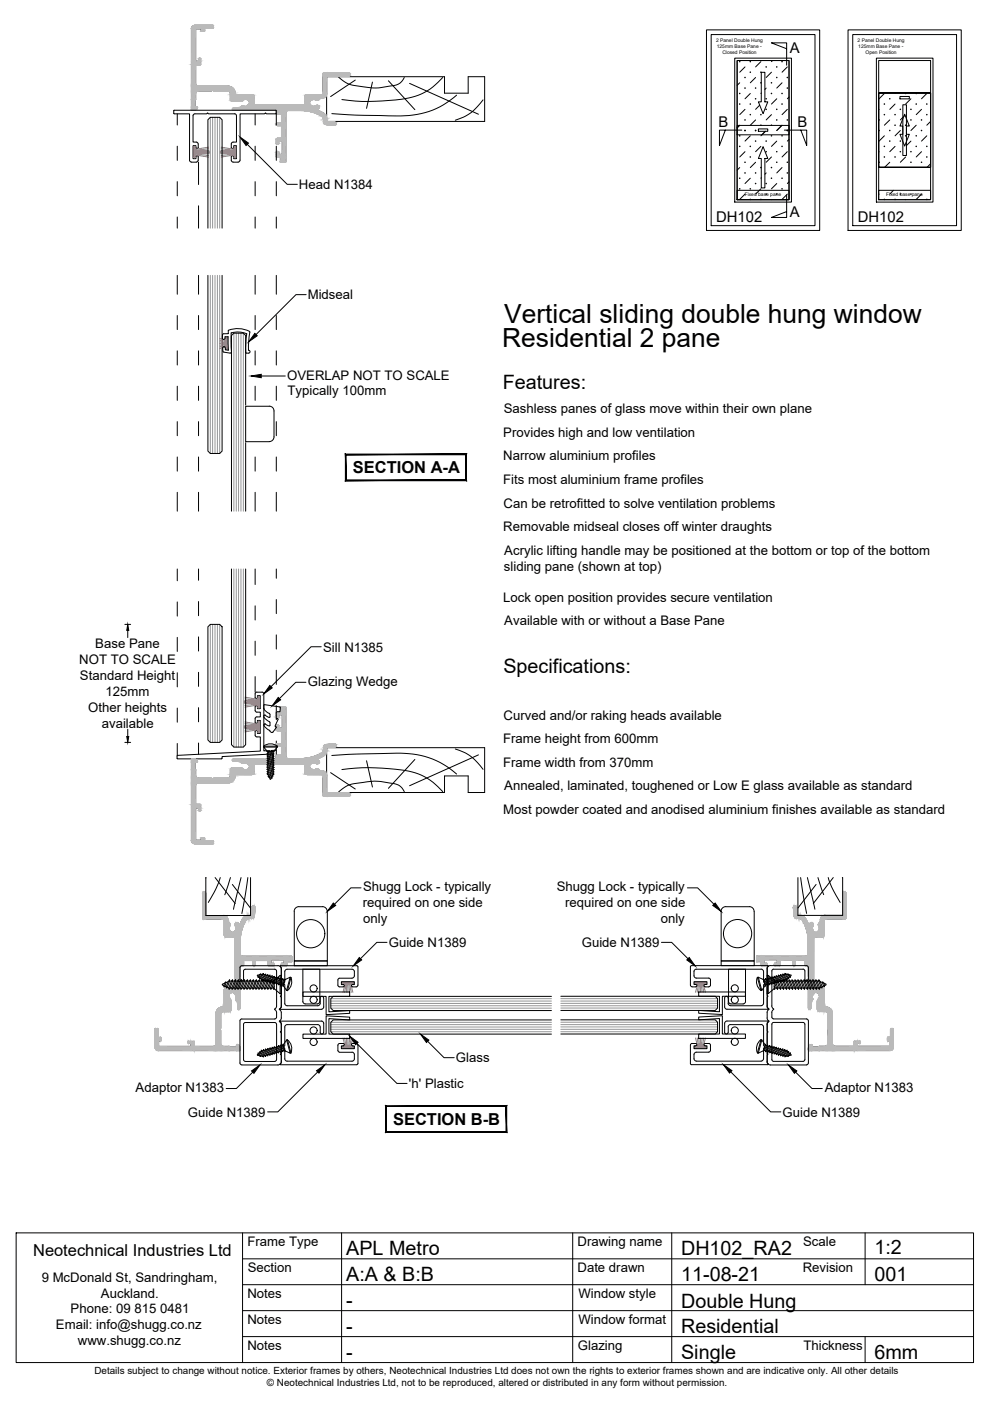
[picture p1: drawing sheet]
<svg xmlns="http://www.w3.org/2000/svg" width="210mm" height="297mm" viewBox="0 0 210 297" stroke-linecap="round" stroke-linejoin="round" font-family="sans-serif">
<defs><g id="words">
<g font-size="5.6">
<text x="106.9" y="68.6">Vertical sliding double hung window</text>
<text x="106.5" y="73.6">Residential 2 pane</text>
</g>
<g font-size="4.2">
<text x="106.6" y="82.6">Features:</text>
<text x="106.7" y="142.6">Specifications:</text>
<text x="73.4" y="266.2">APL Metro</text>
<text x="144.4" y="266.2">DH102_RA2</text>
<text x="185.4" y="265.9">1:2</text>
<text x="73.4" y="271.7">A:A &amp; B:B</text>
<text x="144.4" y="271.6">11-08-21</text>
<text x="185.4" y="271.6">001</text>
<text x="73.4" y="277.2">-</text>
<text x="144.4" y="277.2">Double Hung</text>
<text x="73.4" y="282.7">-</text>
<text x="144.4" y="282.6">Residential</text>
<text x="73.4" y="288.2">-</text>
<text x="144.4" y="288.1">Single</text>
<text x="185.4" y="288.2">6mm</text>
</g>
<g font-size="3.5">
<text x="74.8" y="100.3">SECTION A-A</text>
<text x="83.3" y="238.5">SECTION B-B</text>
<text x="7" y="266.3">Neotechnical Industries Ltd</text>
</g>
<g font-size="3.1">
<text x="167.5" y="11.3">A</text>
<text x="152.3" y="27">B</text>
<text x="169.1" y="27">B</text>
<text x="151.8" y="47">DH102</text>
<text x="167.5" y="46.1">A</text>
<text x="181.9" y="47">DH102</text>
</g>
<g font-size="2.8">
<text x="63.4" y="40.1">Head N1384</text>
<text x="65.2" y="63.4">Midseal</text>
<text x="60.9" y="80.5">OVERLAP NOT TO SCALE</text>
<text x="61" y="83.8">Typically 100mm</text>
<text x="106.8" y="87.6">Sashless panes of glass move within their own plane</text>
<text x="106.7" y="92.6">Provides high and low ventilation</text>
<text x="106.7" y="97.6">Narrow aluminium profiles</text>
<text x="106.7" y="102.6">Fits most aluminium frame profiles</text>
<text x="106.8" y="107.6">Can be retrofitted to solve ventilation problems</text>
<text x="106.7" y="112.6">Removable midseal closes off winter draughts</text>
<text x="106.9" y="117.6">Acrylic lifting handle may be positioned at the bottom or top of the bottom</text>
<text x="106.8" y="121">sliding pane (shown at top)</text>
<text x="106.7" y="127.6">Lock open position provides secure ventilation</text>
<text x="20.2" y="137.5">Base Pane</text>
<text x="106.9" y="132.6">Available with or without a Base Pane</text>
<text x="16.8" y="140.9">NOT TO SCALE</text>
<text x="68.5" y="138.1">Sill N1385</text>
<text x="16.9" y="144.2">Standard Height</text>
<text x="22.4" y="147.6">125mm</text>
<text x="65.3" y="145.4">Glazing Wedge</text>
<text x="18.7" y="150.9">Other heights</text>
<text x="21.6" y="154.3">available</text>
<text x="106.8" y="152.6">Curved and/or raking heads available</text>
<text x="106.7" y="157.6">Frame height from 600mm</text>
<text x="106.7" y="162.6">Frame width from 370mm</text>
<text x="106.9" y="167.6">Annealed, laminated, toughened or Low E glass available as standard</text>
<text x="106.7" y="172.6">Most powder coated and anodised aluminium finishes available as standard</text>
<text x="77" y="189">Shugg Lock - typically</text>
<text x="118" y="189">Shugg Lock - typically</text>
<text x="76.9" y="192.3">required on one side</text>
<text x="77" y="195.7">only</text>
<text x="119.8" y="192.3">required on one side</text>
<text x="140.1" y="195.7">only</text>
<text x="82.4" y="200.8">Guide N1389</text>
<text x="123.4" y="200.8">Guide N1389</text>
<text x="96.7" y="225.3">Glass</text>
<text x="28.8" y="231.5">Adaptor N1383</text>
<text x="86.7" y="230.7">'h' Plastic</text>
<text x="174.9" y="231.5">Adaptor N1383</text>
<text x="39.8" y="236.8">Guide N1389</text>
<text x="165.9" y="236.8">Guide N1389</text>
<text x="52.4" y="264.1">Frame Type</text>
<text x="52.5" y="269.7">Section</text>
<text x="122.4" y="264.1">Drawing name</text>
<text x="122.4" y="269.6">Date drawn</text>
<text x="170.2" y="269.6">Revision</text>
<text x="170.3" y="264.2">Scale</text>
<text x="8.8" y="271.8">9 McDonald St, Sandringham,</text>
<text x="21.4" y="275.1">Auckland.</text>
<text x="52.5" y="275.1">Notes</text>
<text x="122.6" y="275.1">Window style</text>
<text x="11.9" y="281.8">Email: info@shugg.co.nz</text>
<text x="15" y="278.5">Phone: 09 815 0481</text>
<text x="52.5" y="280.6">Notes</text>
<text x="122.6" y="280.7">Window format</text>
<text x="16.5" y="285.2">www.shugg.co.nz</text>
<text x="52.5" y="286.1">Notes</text>
<text x="122.5" y="286.2">Glazing</text>
<text x="170.3" y="286.1">Thickness</text>
</g>
<g font-size="2.1">
<text x="20" y="291.4">Details subject to change without notice. Exterior frames by others, Neotechnical Industries Ltd does not own the rights to exterior frames shown and are indicative only. All other details</text>
<text x="56.6" y="293.9">© Neotechnical Industries Ltd, not to be reproduced, altered or distributed in any form without permission.</text>
</g>
<g font-size="1">
<text x="151.8" y="8.9">2 Panel Double Hung</text>
<text x="152" y="10.2">125mm Base Pane -</text>
<text x="153.2" y="11.5">Closed Position</text>
<text x="181.8" y="8.8">2 Panel Double Hung</text>
<text x="182" y="10.1">125mm Base Pane -</text>
<text x="183.5" y="11.4">Open Position</text>
<text x="157.9" y="41.6">Fixed base pane</text>
<text x="187.9" y="41.6">Fixed base pane</text>
</g>
</g></defs>
<!-- layer: AlumOutline -->
<g fill="none" stroke="#000" stroke-width=".21">
<path d="M37.6 24.1v2.4M37.6 31v3M37.6 38.5v3M40.6 34.4l-.4-.4v-9.9h-3.3v-.7h21.6v.7h-2l-.2-.2-.2 .2h-5.2v9.9l-.4 .4M40.6 34.4h1M41.5 31.2v-.3h-.6v2.7h.6v-.4l.3-.2 .2 .3v.9l-.4 .2M41.5 31.2l.3 .3 .2-.3M42.1 34.4v4.7M49 31.2l.3 .3 .2-.3M49.4 30.1l-.3 .2-.1 .9M49.4 34.4h1.1M49.5 33.2l-.2-.2-.3 .2 .1 1 .3 .2"/>
<path d="M49.5 31.2v-.3h.6v2.7h-.6v-.3M49.7 24.1l.4 .4M49.8 24.1h-5.6l-.2-.2-.2 .2-2.7 .1-.2 .3v5.6h.7l.4 .2v.9M50.1 24.5v5.6h-.7M54.1 24.1v2.4M54.1 31v3M54.1 38.5v3M58.6 24.1v2.4M58.6 31v3M58.6 38.5v3M37.6 46v2.4M37.6 58.4v4"/>
<path d="M42.1 43.6v4.8M42.1 58.4v4M54.1 46v2.4M54.1 58.4v4M58.6 46v2.4M58.6 58.4v4M37.6 66.9v3M37.6 74.4v3M42.1 66.9v3M42.1 74.4v3M54.1 66.9v3M54.1 74.4v3"/>
<path d="M58.6 66.9v3M58.6 74.4v3M37.6 81.9v3M37.6 89.4v3M37.6 96.9v3M42.1 81.9v3M42.1 89.4v3M42.1 96.9v3M54.1 81.9v3M54.1 89.4v3M54.1 96.9v3M58.6 81.9v3"/>
<path d="M58.6 89.4v3M58.6 96.9v3M37.6 104.4v4M42.1 104.4v4M54.1 104.4v4M58.6 104.4v4M37.6 120.6v2.5M37.6 127.6v3M37.6 135.1v3M42.1 120.6v2.4M42.1 127.5v3M42.1 135v3"/>
<path d="M54.1 120.6v3.3M54.1 128.4v3.1M54.1 135.9v3M58.6 120.6v2M58.6 127.1v3M58.6 134.6v3M37.6 142.6v3M37.6 150.1v3M37.6 157.6v2.5M42.1 142.5v3M42.1 150v3M42.1 157.5v2.4"/>
<path d="M54.1 143.5v3.3M54.5 152l-.4 .2v.9l.2 .3 .3-.3v-.4h.6v2.8h-.6v-.4l-.3-.2-.2 .2v.8l.2 .3h.9v3l-17.5 1-.2 .6 .2 .1M54.5 146.7l-.4 .4 .1 .9h.3l.1-.5h.6v2.7h-.6v-.3l-.3-.3-.2 .3v.9l.4 .2h.7v1h-.7M54.5 146.8h1.1M55.6 146.7l.3 .4v12.1l1.2-.1 .3 .2 .1-.2h1l.1 1.7-.6 .1M58.6 142.1v3M58.6 149.6v3M58.6 157.1v2M58 160.9l-.2-1-10.7 .5-.1 .5h-9.3M50.9 207.6a.37 .37 0 0 0 .3 .4 .37 .37 0 0 0 .4-.4M51.6 207.7v-1.8l.2-.4h6.6l.2 .4v7.4l-.3 .6M58.3 213.9v.2"/>
<path d="M58.3 214.1l.3 .6M58.6 214.7v1.2l-.3 .2-7-.1-.4 .2v9.2l.4 .4M58.9 204.7a.71 .71 0 0 1 .7 .7v3.4l-.2 .2 .2 .2v1.8l-.2 .2 .2 .2v1.9l-.4 .7 .4 .7M58.9 204.8h-7.8l-.2 .3v2.6M59.3 216.4l.3 .8v1.4l-.2 .2 .2 .2v4.3l-.2 .2 .2 .2v1.4M59.5 204.7l-.1 .1 .2 .3v8.5l-.2 .4h8.7l.5-.3v-.2v-1.9M59.5 204.8h16.1M59.6 214.7v1.4l-.3 .4M68.6 218.9a.36 .36 0 0 1-.3 .3 .36 .36 0 0 1-.4-.3l-.1-1.4-.4-.3-6.8 .1-.2 .4v4l-.3 .3 .3 .3v2.4l.5 .3h13.7l.3-.1 .2-.4v-1.2l-.5-.2-2.8-.1-.2-.3v-1.1l.2-.3 1-.1 .2 .3-.1 .2h-.5v.6h2.7v-.6h-.3M68.6 217l-.2-.5h-.3h-8.7l.2 .4v8.5l-.2 .2M68.6 217v1.9M74.6 207.4l.3-.1 .2-.4v-1.2l-.5-.2h-13.7l-.5 .2v2.5l-.3 .3 .3 .3v4l.2 .4h6.8l.4-.2 .1-1.4a.36 .36 0 0 1 .3-.4 .36 .36 0 0 1 .4 .4"/>
<path d="M74.6 207.4h-2.8l-.2 .4v1.1M74.8 208.7l-.3 .3 .3 .2M74.8 208.8h.3v-.7h-2.7v.7l.4-.1 .2 .3-.2 .2h-1l-.2-.3M74.8 209.2h.7M75.6 204.7l.3 .3M75.9 208.9l-.4 .3M75.9 205v3.9M147.6 205.5l-.4 .2-.1 1.2 .3 .4 .2 .1M147.7 207.4h2.6l.3 .3M147.7 205.5h13.7M150.6 207.8v1l-.1 .4-1.2-.1v-.3l.6-.1v-.6h-2.8v.6l.6 .1v.3l-1.1 .1-.2-.4 .1-4 16.3-.1-.1 .4v8.5l.2 .2M153.6 217v1.9a.37 .37 0 0 0 .4 .3 .37 .37 0 0 0 .4-.3v-1.2"/>
<path d="M153.6 217l.3-.5h.2h8.7l-.1 .4v8.4l.1 .4h-16.2l-.2-.2v-3.9M154.4 217.7l.1-.2 .4-.3h6.5l.2 .1 .3 .4M161.4 205.5h.2l.3 .5v2.2l.3 .3-.3 .3v3.9l-.3 .5h-6.7l-.4-.2-.1-1.4a.37 .37 0 0 0-.4-.4 .37 .37 0 0 0-.4 .4v1.9l.3 .4 .2 .1h8.7l.1-.2M161.9 217.7v4l.3 .3-.3 .3v2.2l-.3 .4-.2 .1M162.6 213.3l.4 .7-.4 .7M162.6 215.8l.4 .7M162.7 217.2v1.4l.1 .2-.1 .2v4.3l.1 .2-.1 .2v1.4M162.7 205.4v3.4l.1 .2-.1 .2v1.8l.1 .2-.1 .2v1.9M162.7 214.7v1.1M163 216.4l-.4 .8M163.7 205.9l-.1 7.4 .5 .7-.4 .4v1.2l.3 .4M164 205.5l-.3 .3"/>
<path d="M164 216.8l-.3 .3v7.6M164 216h7l.4 .4M164 216.8h6.3l.3 .3M164 205.5h6.3M170.3 205.5l.3 .3M170.6 207.6a.37 .37 0 0 0 .4 .4 .37 .37 0 0 0 .4-.4M170.7 205.9v1.7M170.7 217.2v7.5M171.4 205.1l-.4-.4h-7.6a.68 .68 0 0 0-.8 .7M171.4 205.1v2.5M171.4 216.4v9M51.6 224.7l.1-7.7 .3-.2h6.3l.3 .4v7.5"/>
<path d="M51.6 224.7l.4 .3M52 225.1h6.3M58.6 224.7l-.3 .3M59.6 225.1a.71 .71 0 0 1-.7 .7h-7.6M74.8 221.2l-.3 .3 .3 .2M74.8 221.2h.7M75.5 221.2l.4 .4M75.9 225.5l-.3 .2h-16.1l-.1-.1M75.9 221.6v3.9M146.4 221.6l.2-.3h1.1v.4h-.6v.6h2.8v-.6h-.6v-.4l1-.1 .3 .4M147.6 223.1l-.4 .2-.1 .3 .1 1.1 .4 .3M147.7 225h13.7"/>
<path d="M147.7 223.1h2.6M150.6 221.6v1.1l-.3 .4M162.6 225.1a.71 .71 0 0 0 .7 .7h7.7M163.7 224.7l.3 .3M170.6 224.7l-.3 .3h-6.3M171.4 225.4l-.4 .4"/>
</g>
<!-- layer: WeatherStrip -->
<g fill="none" stroke="#b85c73" stroke-width=".21">
<path d="M41 31.1h.4v2.4h-.4zM41.2 31.1v2.4M41.4 32.3h3M41.4 32.9l2.8 .4M41.4 32.6l2.8 .4M44.2 31.9l-2.8 .2h3M44.2 31.2l-2.8 .5M44.2 31.5l-2.8 .4M44.4 32.5h-3l2.8 .1M46.6 32.3h3M46.6 32.5h3l-2.7 .1M46.9 31.9l2.7 .2h-3"/>
<path d="M46.9 31.2l2.7 .5M46.9 31.5l2.7 .4M49.6 31.1h.4v2.4h-.4zM49.6 32.9l-2.7 .4M49.6 32.6l-2.7 .4M49.8 31.1v2.4M46.6 71.8l1.3 .4M46.6 72.1l1.3 .3M46.6 72.5l1.3 .1M46.6 72.8h1.3M47.9 71.6h.4v2.4h-.4zM47.9 73.4l-1.3 .5"/>
<path d="M47.9 73.2l-1.3 .3M47.9 73l-1.3 .2M48.1 71.6v2.4M51.7 154.1h3M51.7 154.3h3l-2.8 .2M51.7 148.9h3M51.7 149.1h3l-2.8 .1M51.9 153.8l2.8 .1h-3M51.9 153.1l2.8 .4M51.9 153.4l2.8 .3M51.9 148.5l2.8 .2h-3M51.9 147.8l2.8 .5"/>
<path d="M51.9 148.2l2.8 .3M54.7 152.9h.4v2.4h-.4zM54.7 147.7h.4v2.4h-.4zM54.7 154.7l-2.8 .5M54.7 154.5l-2.8 .3M54.7 149.5l-2.8 .4M54.7 149.3l-2.8 .3M54.9 147.7v2.4M54.9 152.9v2.4M72.6 208.2h2.4v.4h-2.4zM72.6 208.4h2.4M73.2 208.6l-.5 1.8"/>
<path d="M73.4 208.6l-.3 1.8M73.6 208.6l-.2 1.8M73.8 208.6v1.8M74 208.6l.1 1.8M74.2 208.6l.3 1.8M74.4 208.6l.4 1.8M147.3 208.2h2.4v.4h-2.4zM147.3 208.4h2.4M147.9 208.6l-.4 1.8M148.1 208.6l-.3 1.8M148.3 208.6l-.1 1.8M148.5 208.6v1.8"/>
<path d="M148.7 208.6l.2 1.8M148.9 208.6l.3 1.8M149.1 208.6l.5 1.8M72.6 221.9h2.4v.3h-2.4zM72.6 222h2.4M72.7 220.1l.5 1.8M73.1 220.1l.3 1.8M73.4 220.1l.2 1.8M73.8 220.1v1.8M74.1 220.1l-.1 1.8M74.5 220.1l-.3 1.8M74.8 220.1l-.4 1.8"/>
<path d="M147.3 221.8h2.4v.4h-2.4zM147.3 222h2.4M147.5 220.1l.4 1.7M147.8 220.1l.3 1.7M148.2 220.1l.1 1.7M148.5 220.1v1.7M148.9 220.1l-.2 1.7M149.2 220.1l-.3 1.7M149.6 220.1l-.5 1.7"/>
</g>
<!-- layer: Glass -->
<g fill="none" stroke="#939598" stroke-width=".21">
<path d="M44.6 24.9v23.5M45.1 24.9v23.5M45.6 24.9v23.5M46.1 24.9v23.5M46.6 24.9v23.5M44.6 58.4v37.7M45.1 58.4v37.7M45.6 58.4v37.7M46.1 58.4v37.7M46.6 58.4v37.7M49.6 70.6v37.8M50.1 70.6v37.8"/>
<path d="M50.6 70.6v37.8M51.1 70.6v37.8M51.6 70.6v37.8M44.6 132.4v25M45.1 132.4v25M45.6 132.4v25M46.1 132.4v25M46.6 132.4v25M49.6 120.6v37.8M50.1 120.6v37.8M50.6 120.6v37.8M51.1 120.6v37.8"/>
<path d="M51.6 120.6v37.8M70.1 212.8h46.8M70.1 213.2h46.8M70.1 213.7h46.8M70.1 212.2h46.8M70.1 211.7h46.8M70.1 217.7h46.8M70.1 217.2h46.8M70.1 216.8h46.8M70.1 218.2h46.8M70.1 218.7h46.8M118.9 213.2h33.2"/>
<path d="M118.9 212.2h33.2M118.9 211.7h33.2M118.9 217.7h33.2M118.9 217.2h33.2M118.9 216.7h33.2M118.9 218.2h33.2M118.9 218.7h33.2M118.9 212.7h33.2M118.9 213.7h33.2"/>
</g>
<g fill="none" stroke="#000" stroke-width=".21">
<path d="M44.1 58.4v37.2l.5 .5h2l.5-.5v-37.2M44.1 48.4v-23l.5-.5h2l.5 .5v23M58.1 92.6v-5.5a1.01 1.01 0 0 0-1-1h-5v7.5h5M58.1 92.6a1.01 1.01 0 0 1-1 1M49.1 108.4v-37.3l.5-.5h2l.5 .5v37.3M44.1 132.9l.5-.5h2l.5 .5v24l-.5 .5h-2l-.5-.5zM49.1 120.6v37.3l.5 .5h2l.5-.5v-37.3M64.2 210.3h9.9v1h-4.4v3.2l4.4-.2v.5l-5 .3v-3.8h-4.9zM64.2 219.3h4.9v-3.9l5 .3v.5l-4.4-.2v3.3h4.4v.9h-9.9zM116.9 211.3h-46.3l-.5 .4v2l.5 .6h46.3M116.9 216.2h-46.3l-.5 .6v1.9l.5 .6h46.3M118.9 211.2h32.8l.4 .5v2l-.4 .5h-32.8"/>
<path d="M118.9 216.2h32.8l.4 .5v2l-.4 .5h-32.8M148.1 210.3h9.9v.9h-4.8v3.9l-5.1-.3v-.6l4.4 .3v-3.3h-4.4zM148.1 215.6l5.1-.2v3.8h4.8v1h-9.9v-1h4.4v-3.3l-4.4 .3z"/>
<circle cx="66.5" cy="218.5" r=".75"/>
<circle cx="66.5" cy="209.6" r=".75"/>
<circle cx="66.5" cy="212" r=".75"/>
<circle cx="155.8" cy="218.5" r=".75"/>
<circle cx="155.8" cy="209.5" r=".75"/>
<circle cx="155.8" cy="212" r=".75"/>
<circle cx="66.5" cy="220.9" r=".75"/>
<circle cx="155.8" cy="220.9" r=".75"/>
</g>
<!-- layer: Components -->
<g fill="none" stroke="#000" stroke-width=".21">
<path d="M47.4 72h.1M47.4 70.8l-.2 .2v.7l.2 .3M47.5 74.7l1.3 .2M47.5 73.5h.1M47.5 73.5l-.3 .3 .1 .6 .2 .3M47.5 73.5l.2 .3M47.8 73.8v.3M47.8 74.1l.6 .1M48.3 71.4l.1 2.8M48.3 71.4h-.6v.4l-.3 .2M49.1 70.6v4l-.3 .2M49.1 70.6l1.6-.2 1.6 .4"/>
<path d="M52.3 70.7v.1M52.9 70.3l.1 .1M52.9 70.3a5.3 5.3 0 0 0-4.5-.2v.6l-1 .1M53 70.4l-.3 3.8a.33 .33 0 0 1 .3 .3 .33 .33 0 0 1-.3 .4h-.4l-.2-.2 .2-3.9M55.9 158.2a2.34 2.34 0 0 1 2.9 0M55.9 158.4h2.9l-.8 .9h-1.3zM55.9 158.2v.2M55.9 158.2h2.9M56 151.7v.4M56 152.1l1.2 1v.7M56 151.7h.1M56.2 151.6l-.2 .1"/>
<path d="M56.2 153.5l.6 .3 .3 .1 .1-.1M56.2 153.5l-.2 .1a1.62 1.62 0 0 0 1.2 1.3v.1M56.7 159.3l.1 .2M56.8 159.5v.3h-.2l.2 .2M56.8 160v.3M56.8 160l1.1 .4M56.8 159.8l1.1 .4M56.8 159.5l1.1 .4M56.9 159.3l1 .4M57.1 151.2l.1 .3v.6l-1-.5M57.6 159.3l.3 .1M57.9 159.7l.2 .2h-.2"/>
<path d="M57.9 159.9v.3l.2 .1-.2 .1M57.9 159.4v.3M58 159.3l.1 .1h-.2M58.8 158.2v.2M59 152.5l-.7 1.3v.3l.3 .2-.8 1h-.3l-.3-.3M59.3 149.9l.1 .1M59.3 149.9l-3.4-.4a1.38 1.38 0 0 0 1.2 1.7M59.5 150l-.1 .9h-.8v1.4l.3 .1v.1M56.8 164.2l.9 .4-.1 .2M56.8 162.8v.3h-.2l.2 .2 1.1 .4M56.8 164h-.2l.2 .2M56.8 163.6h-.2l.2 .2"/>
<path d="M56.8 164l1.1 .5-.2 .1M56.8 161.7h-.2l.2 .2M56.8 161.2h-.2l.2 .2v.3M56.8 160.7h-.2l.2 .2M56.8 160.3h-.2l.2 .2M56.8 162.1v-.2l1.1 .4M56.8 162.6l1.1 .4M56.8 162.4l1.1 .4M56.8 163.1l1.1 .4M56.8 162.8l1.1 .4M56.8 163.6l1.1 .4M56.8 163.8l1.1 .4"/>
<path d="M56.8 160.5v.2M56.8 160.9v.3M56.8 163.3v.3M56.8 163.8v.2M56.8 164.2l.2 .4M56.8 160.7l1.1 .4M56.8 160.9l1.1 .4M56.8 161.2l1.1 .4M56.8 161.4l1.1 .4M56.8 160.3l1.1 .3M56.8 160.5l1.1 .4M56.8 161.7l1.1 .4"/>
<path d="M57.1 164.8l.2 .4 .4-.3-.9-.3 .7 .4M57.9 162.5l.2 .2-.2 .1v.2M57.9 164l.2 .1-.2 .1M57.9 163.5l.2 .2h-.2M57.9 162.5l-1.3-.4 .2 .3v.2h-.2l.2 .2M57.9 161.6l.2 .2h-.2M57.9 161.1l.2 .2h-.2M57.9 160.6l.2 .2-.2 .1M57.9 162.1l.2 .1-.2 .1v.2M57.9 163l.2 .2h-.2M57.9 160.4v.2M57.9 160.9v.2"/>
<path d="M57.9 161.3v.3M57.9 161.8v.3M57.9 163.2v.3M57.9 163.7v.3M57.9 164.2l-.1 .2M47.6 208.5l-.5 .2v.1l.3 .2M47.9 208.3l-.4 .9 .1-.7M48.2 209.3l.3 .2M48.4 208.1l-.5 .2v-.1l-.3 .3M48.4 208.1l-.4 1.1-.4-.1M48.5 209.5l.1 .3 .2-.3M48.7 208l-.7 1.5v-.3"/>
<path d="M48.7 208v-.3l-.3 .4M48.7 208h.4M48.8 209.5h.3M49.1 208l.2-.3v.3M49.1 208l-.6 1.5M49.1 209.5l.1 .3 .2-.3M49.3 208h.4M49.3 208l-.5 1.5M49.4 209.5h.4M49.7 208l.2-.3v.3h.4M49.7 208l-.6 1.5M49.8 209.5v.3l.3-.3"/>
<path d="M49.9 208l-.5 1.5M50.1 209.5h.3l.1 .3 .2-.3M50.3 208l.3-.3v.3h.3l-.5 1.5M50.3 208l-.5 1.5M50.6 208l-.5 1.5M50.7 209.5h.3M50.9 208l.3-.3v.3h.4M51 209.5l.1 .3 .2-.3h.4M51.2 208l-.5 1.5M51.6 208l.3-.3v.3M51.6 208l-.6 1.5M51.7 209.5v.3l.3-.3"/>
<path d="M51.9 208h.3M51.9 208l-.6 1.5M52 209.5h.3M52.2 208l.3-.3v.3M52.2 208l-.5 1.5M52.3 209.5l.1 .3 .2-.3h.3M52.5 208h.3M52.5 208l-.5 1.5M52.8 208l.3-.3v.3M52.8 208l-.5 1.5M52.9 209.5l.1 .3 .2-.3M53.1 208h.4"/>
<path d="M53.1 208l-.5 1.5M53.2 209.5h.4M53.5 208l.2-.3v.3M53.5 208l-.6 1.5M53.6 209.5v.3l.3-.3M53.6 209.5l.5-1.5 .3-.3-.5 1.8M53.7 208h.4M53.7 208l-.5 1.5M53.9 209.5h.3M54.2 209.5l.1 .3 .2-.3M54.4 208h.4l-.6 1.5M54.5 209.5h.3"/>
<path d="M54.8 208l.2-.3v.3M54.8 209.5l.1 .3 .2-.3M55 206.7l-.4 .1 .1 .4 .6-.7-.6 .5M55 208h.4l.2-.3v.3M55 208l-.5 1.5M55.1 209.5h.3M55.2 207.4l.2 .2M55.4 208l-.6 1.5M55.4 207.6v.2l.2-.1M55.4 209.5l.1 .3 .2-.3M55.6 207.7h.3M55.6 206.6l-.5 .7-.2-.2"/>
<path d="M55.6 206.6l.3-.2-.1 .2M55.6 206.6h-.4M55.6 208h.4M55.6 208l-.5 1.5M55.7 209.5h.4M55.8 206.6l-.7 .9v-.2M55.8 206.6l.3 .1M55.9 207.7v.3l.2-.2M56 208l.3-.3v.3M56 208l-.6 1.5M56.1 206.7l.2-.2v.2M56.1 209.5v.3l.3-.3"/>
<path d="M56.1 206.7l-.7 .9M56.1 207.8l.2 .1M56.3 206.7l-.7 1M56.3 206.7l.3 .1M56.3 208h.3M56.3 208l-.6 1.5M56.3 207.9v.2l.2-.2M56.4 209.5h.3M56.5 207.9l.3 .1v.2l.2-.2M56.6 208l.3-.3v.3M56.6 208l-.5 1.5M56.7 209.5l.1 .3 .2-.3h.4"/>
<path d="M56.7 206.8l-.6 1M56.9 208h.4M56.9 208l-.5 1.5M57 208l.2 .1v.2l.3-.1M57 206.9l-.3-.1 .1-.2-.2 .2-.7 .9M57 206.9l.2-.2v.3h.3l.2-.1-.7 1.1M57 206.9l-.7 1M57.2 207l-.7 .9M57.3 208l.2-.3v.3h.4M57.3 208l-.6 1.5M57.4 209.5v.3l.3-.3M57.5 207l-.7 1"/>
<path d="M57.5 208.2h.2M57.5 208l-.5 1.5M57.7 207.1l.2 .1-.7 .9M57.7 209.5h.3M57.7 208.2v.3l.2-.2M57.9 208.3l.3 .1M57.9 208l.3-.3-.1 1.9M57.9 208l-.5 1.5M57.9 207.2l.3-.2-.1 .2M58 209.5l.1 .3 .1-.2M58.1 207.2l.3 .1 .2-.2v.2M58.1 207.2l-.6 1"/>
<path d="M58.1 207.9l1.3-1.1h.2v3.9h-.2M58.1 209.6l1.3 1.1M58.1 208.1l-.4 1.4M58.1 209.1l-.1 .4M58.2 208.4l-.1 .2 .3-.2M58.4 208.4l.2 .1M58.4 207.3l-.7 .9M58.6 207.3l.2 .1M58.6 207.3l-.7 1M58.6 208.5v.2l.2-.2M58.8 207.4l.3-.2-.1 .3M58.8 208.5l.3 .1"/>
<path d="M58.8 207.4l-.6 1M59 207.5h.3M59 207.5l-.6 .9M59.1 208.6v.2l.2-.2 .2 .1M59.3 207.5l.2-.1v.2M59.3 207.5l-.7 1M59.4 206.8v3.9M59.5 207.6l.2 .1M59.5 207.6l-.7 .9M59.5 208.7v.2l.2-.1M59.7 207.7l.3-.2-.1 .2 .3 .1M59.7 208.8h.3"/>
<path d="M59.7 207.7l-.6 .9M59.9 207.7l-.6 .9M60 208.8v.3l.1-.1M60.2 208.6l-.2 .2M60.2 207.8l-.7 .9M60.4 207.9l-.7 .9M60.4 207.7l1.1-.5-.7 2.8-.7-1zM60.4 207.7l-.2 .1M61.5 207.2h.2M61.7 207.2a2.34 2.34 0 0 1-.8 2.8M61.7 207.2l-.7 2.8h-.2M160.6 207.2a2.34 2.34 0 0 0 .7 2.8"/>
<path d="M160.8 207.2h-.2l.7 2.8M161.5 210h-.2M161.9 207.7l-.1-.1 .3 .2M161.9 207.7l-1.1-.5 .7 2.8M161.9 207.7l.3 1.3-.7 1M161.9 207.9l.6 .9M162.1 207.8l.7 .9M162.1 208.6l.2 .2M162.3 208.8v.3l-.1-.1M162.3 207.7l.7 .9M162.5 207.6l-.2-.1v.2l-.2 .1M162.5 208.8h-.2"/>
<path d="M162.5 207.6l.7 1M162.8 208.7v.2l-.3-.1M162.8 207.6h-.3M162.8 207.6l.7 .9M162.9 206.8v3.9M163 207.5l-.3-.1 .1 .2M163 207.5l.7 1M163.2 208.6v.2l-.2-.2-.2 .1M163.3 207.4l-.3 .1M163.3 207.4l.6 1M163.4 207.4l-.2-.2 .1 .2M163.4 207.4l.7 1"/>
<path d="M163.5 208.5l-.3 .1M163.7 208.5v.2l-.2-.2M163.7 207.3l-.3 .1M163.7 207.3l.7 1M163.9 208.4l-.2 .1M163.9 207.3l.7 .9M164.1 207.8l.3 .2M164.1 208.4v.2l-.2-.2M164.1 209.6v-1.8l-1.2-1h-.2v3.9h.2M164.1 209.6l-1.2 1.1M164.1 208.1l.5 1.4M164.1 209.1l.2 .4"/>
<path d="M164.2 207.2l-.3 .1-.2-.2v.2M164.2 207.2l.6 1M164.3 209.5h.3M164.3 209.5l-.1 .3-.1-.2M164.4 207.1l-.3-.1 .1 .2M164.4 208h.4v-.3l.2 .3M164.4 208.3l-.3 .1M164.4 208l.5 1.5M164.6 208.2v.3l-.2-.2M164.6 207.1h-.2l.7 1M164.6 209.5l.3 .3v-.3M164.8 208l.5 1.5"/>
<path d="M164.8 207l.7 1M164.8 208.2h-.2M164.9 209.5h.4l.2 .3 .1-.3M165 208h.4M165 208l.6 1.5M165.1 207l.6 .9M165.3 206.9l.3-.1-.1-.2 .2 .2 .7 .9M165.3 206.9l-.3-.2 .1 .3h-.3l-.2-.1 .7 1.1M165.3 208l-.2 .1v.2l-.3-.1M165.3 206.9l.7 .9M165.4 208v-.3l.2 .3M165.4 208l.5 1.5"/>
<path d="M165.6 209.5h.3M165.6 206.8l.6 1M165.6 208h.4M165.6 208l.6 1.5M165.7 207.9l-.2 .1v.2l-.2-.2M165.9 209.5l.2 .3 .1-.3M166 207.8v.3l-.3-.2M166 206.7l.7 1M166 206.7l-.3 .1M166 208v-.3l.3 .3M166 208l.5 1.5M166.2 206.7l-.2-.2v.2"/>
<path d="M166.2 209.5h.3M166.2 206.7l.7 .9M166.2 207.8h-.2M166.3 208h.4M166.3 208l.5 1.5M166.4 207.7v.2l-.2-.1M166.5 206.6l.7 .9v-.2M166.5 206.6l-.3 .1M166.5 209.5l.3 .3v-.3M166.7 206.5l.5 .8 .2-.2M166.7 206.5l-.3-.1 .1 .2M166.7 208v-.3l.2 .3h.4"/>
<path d="M166.7 206.5l.4 .1M166.7 207.7h-.3M166.7 208l.5 1.5M166.8 209.5h.4M166.9 207.6v.2l-.2-.1M166.9 208l.6 1.5M167.1 207.4l-.2 .2M167.2 209.5l.2 .3 .1-.3M167.3 206.7h.4l-.1 .5-.6-.7 .5 .5M167.3 208v-.3l.2 .3M167.3 208l.5 1.5M167.5 209.5h.3"/>
<path d="M167.8 209.5l.2 .3 .1-.3M167.9 208h-.4l.6 1.5M168.1 209.5h.3M168.2 208h.3M168.4 209.5l.3 .3v-.3M168.4 209.5l-.5-1.8 .3 .3 .5 1.5M168.5 208v-.3l.3 .3M168.5 208l.6 1.5M168.7 209.5h.4M168.8 208h.4M168.8 208l.6 1.5M169.1 209.5l.2 .3 .1-.3"/>
<path d="M169.2 208v-.3l.2 .3M169.2 208l.5 1.5M169.4 209.5h.3l.2 .3 .1-.3M169.4 208h.4M169.4 208l.6 1.5M169.8 208v-.3l.3 .3M169.8 208l.5 1.5M170 209.5h.3M170.1 208h.3M170.1 208l.5 1.5M170.3 209.5l.3 .3v-.3M170.4 208v-.3l.3 .3"/>
<path d="M170.4 208l.6 1.5M170.6 209.5h.4l.2 .3 .1-.3M170.7 208h.4v-.3l.2 .3M170.7 208l.6 1.5M171.1 208l.5 1.5M171.3 209.5h.3M171.6 209.5l.2 .3 .1-.3h.3M171.7 208l.5 1.5M172 208h.4v-.3l.2 .3M172 208l-.3-.3v.3h-.4l.6 1.5M172 208l.5 1.5M172.2 209.5l.3 .3v-.3"/>
<path d="M172.4 208l.5 1.5M172.5 209.5h.4M172.6 208h.4M172.6 208l.6 1.5M172.9 209.5l.2 .3 .1-.3M173 208v-.3l.2 .3M173 208l.5 1.5M173.2 209.5h.3M173.2 208h.4M173.2 208l.6 1.5M173.5 209.5l.2 .3 .1-.3M173.6 208l.7 1.5v-.3"/>
<path d="M173.6 208v-.3l.3 .4M173.9 208.1l.4 .2 .1-.1 .3 .2M173.9 208.1l.4 1.1 .4-.2M174.1 209.3l-.3 .2M174.3 208.3l.5 .9 .1-.3M174.7 208.4l.4 .2v.2l-.2 .2M174.7 208.4l.2 .5M54.7 223.3l.6 .7-.7-.3zM54.7 223.5l.3 .4M54.9 223.4l.2-.2 .5 .8M55.1 223.2v-.2l.7 .9M55.2 223.9l.4 .1"/>
<path d="M55.4 222.9l.7 .9M55.4 222.9l-.2 .2M55.6 222.8l-.2-.2v.3M55.6 222.8l.7 1M55.8 223.9l.1 .2-.3-.1M55.9 222.7l.9 1.2-.1-.2 .3-.1M55.9 222.7l-.3 .1M56.1 222.7l-.2-.2v.2M56.1 222.7l.6 1M56.1 223.8l-.3 .1M56.3 223.8v.2l-.2-.2M56.3 222.6l.7 1"/>
<path d="M56.3 222.6l-.2 .1M56.5 222.6l.7 .9M56.5 222.6l-.2-.2v.2M56.6 223.7l-.3 .1M56.8 222.5l.7 1M57 222.4l-.2-.1v.2l-.3 .1M57 222.4l.7 1.2-.2-.1h-.3v.2l-.2-.1M57.2 222.4l.7 .9-.2 .1M57.5 222.3l-.3-.1v.2h-.2M57.5 222.3l.6 1M57.7 222.3h-.2M57.7 222.3l.7 .9"/>
<path d="M57.9 222.2l-.2-.2v.3M57.9 222.2l.7 1M58.1 223.3l.1 .2-.3-.2M58.2 222.1l-.3 .1M58.2 222.1l.6 1M58.4 222.1l-.3-.2 .1 .2M58.4 222.1l.6 .9M58.6 223.2v.2l-.2-.2-.3 .1M58.6 222l-.2 .1M58.6 222l.7 1M58.8 222l-.2-.2v.2M58.8 223.1l-.2 .1"/>
<path d="M58.8 222l.7 .9M59 223l.1 .3-.3-.2M59.1 221.9l-.3 .1M59.1 221.9l.6 .9M59.3 221.8l.6 1M59.3 223h-.3M59.5 222.9v.2l-.2-.1M59.5 221.8h-.2l-.2-.1v.2M59.5 221.8l.7 .9M59.7 221.7l-.2-.2v.3M59.7 222.8l-.2 .1M59.7 221.7l.7 .9"/>
<path d="M60 221.6l-.3 .1M60 221.6l.2 .3M60.1 221.5l-.1-.1v.2M60.2 222.7l-.3 .1 .1 .2-.3-.2M60.2 222.7l.3 .2-.1-.1M60.8 220.5l.7 2.8-1.1-.5M60.8 220.5h.2l.7 2.8M60.8 220.5l-.7 1 .3 1.3M60.9 220.5a2.34 2.34 0 0 1 .8 2.7M61.7 223.3h-.2M161.3 220.4a2.34 2.34 0 0 0-.7 2.8M161.3 220.4l-.7 2.9h.2"/>
<path d="M161.3 220.4l.2 .1M161.5 220.5l-.7 2.8 1.1-.5M161.5 220.5l.7 1-.3 1.3M162.1 222.7l.2 .1v.2l.2-.2M162.1 222.7l-.2 .1M162.2 221.5l.1-.1v.2M162.3 221.6l.2 .1M162.3 221.6l-.2 .3M162.5 221.7l.3-.2v.3M162.5 222.8l.3 .1M162.5 221.7l-.6 .9M162.8 221.8h.2l.2-.1v.2"/>
<path d="M162.8 221.8l-.7 .9M162.8 222.9l-.1 .2 .3-.1M163 223h.3M163 221.8l-.7 1M163.2 221.9h.3M163.2 221.9l-.7 .9M163.3 223l-.1 .2 .2-.1M163.4 223.1h.3M163.5 221.9l.2-.1v.2M163.5 221.9l-.7 1M163.7 222l.2 .1M163.7 222l-.7 1"/>
<path d="M163.7 223.1v.3l.2-.2 .3 .1M163.9 222.1l.2-.2v.2M163.9 222.1l-.6 .9M164.1 222.1l.3 .1M164.1 222.1l-.7 1M164.2 223.3l-.1 .2 .3-.2M164.4 222.2l.2-.2v.3M164.4 222.2l-.7 .9M164.6 222.3h.2M164.6 222.3l-.7 .9M164.8 222.3l.3-.1v.2h.2M164.8 222.3l-.6 1"/>
<path d="M165.1 222.4l-.7 .9 .2 .1M165.3 222.4l.2-.1v.2l.2 .1M165.3 222.4l-.7 1.2 .2-.2 .3 .1-.1 .2 .3-.1M165.5 222.5l-.7 .9M165.7 222.6l-.6 .9M165.7 223.7l.3 .1M165.7 222.6l.3-.2v.2M166 222.6l-.7 1M166 222.6l.2 .1M166 223.8v.2l.2-.2M166.2 223.8l.3 .1M166.2 222.7l.2-.2v.2"/>
<path d="M166.2 222.7l-.6 .9M166.4 222.7l-.7 1-.2 .1 .1-.2h-.3M166.4 222.7l.3 .1M166.5 223.9l-.1 .2 .3-.2M166.7 222.8l.2-.2v.3M166.7 222.8l-.7 1M166.9 222.9l-.7 .9M166.9 222.9l.2 .1M167.1 223.8l-.4 .1M167.2 223.2v-.3l-.7 1M167.4 223.3l-.2-.1-.5 .7M167.5 223.4l-.5 .6 .6-.8 .1 .5-.4 .1"/>
</g>
<!-- layer: APL Notes -->
<g fill="#000" stroke="#000" stroke-width=".21">
<path d="M98.7 96.4v5.4l.2 .1zM98.7 96.4l.2-.1v5.6zM73.4 96.4h25.3l.2-.1zM73.2 96.3h25.7l-25.5 .1zM73.2 96.3l.2 5.5v-5.4zM73.2 96.3l.2 5.5-.2 .1zM73.4 101.8l-.2 .1 25.5-.1zM73.2 101.9l25.5-.1 .2 .1z"/>
<path d="M107.3 234.6v5.3l.1 .2zM107.3 234.6l.1-.2v5.7zM81.9 234.6h25.4l.1-.2zM81.8 234.4h25.6l-25.5 .2zM81.8 234.4l.1 5.5v-5.3zM81.8 234.4l.1 5.5-.1 .2zM81.9 239.9l-.1 .2 25.5-.2zM81.8 240.1l25.5-.2 .1 .2z"/>
</g>
<!-- layer: APL Joinery -->
<g fill="none" stroke="#000" stroke-width=".21">
<path d="M40.6 6.1v17.1M41.3 5.4a.75 .75 0 0 0-.7 .7M41.3 5.4h3.8M41.5 17.8v.2l.5 .3h6.3M42.1 12.5l.2-.2 .2 .2M42.4 13.7h-.9v4.1M42.5 13.6l-.1 .1M42.5 12.5v1.1M42.6 6.5v-.4h-1.1v6.9h.6v-.5M45.1 5.4l.1 .1M45.1 6h-1.7l-.1 .6-.7-.1M45.2 5.9l-.1 .1"/>
<path d="M45.2 5.5v.4M48.2 18.3a1.55 1.55 0 0 1 1.6 1.8h3.8l.3 .4v1.5l.3 .3h10.2l.2-.3v-1.5l.3-.4h3.4M48.8 19.8v-.3l-.5-.2h-3l-.2-.2-.2 .2h-2.9l-.5 .2v1.5M48.8 19.8v1.2l.3 .4 2 .1 .3-.2M68.5 15.7v4.1M68.5 19.8l-.3 .2M68.5 15.7l.2-.3h5.2a.36 .36 0 0 1 .3 .4 .36 .36 0 0 1-.3 .3h-4.6v3.7a1.01 1.01 0 0 1-1.1 1M69.3 16.3h24.9v3.5h5.1v-3.5h3.5v9.4h-33.5zM71.8 16.4l2 1.3a27.8 27.8 0 0 0 6 1l2.8-.4a3.1 3.1 0 0 0 3.1-1.9M75.3 17l-5.2 3.5M79 17.4l-1.3 5.6M82.4 17.1l5.6 6.1"/>
<path d="M86.8 17.7l14.6 6.5M93.9 16.4a13.3 13.3 0 0 1-10 4.8 45.1 45.1 0 0 1-11.4-.1M41.4 21.1l-.1 1.5 .5 .1a.73 .73 0 0 1-.4 .6 .73 .73 0 0 1-.8-.1M41.5 21l-.1 .1M49.6 22.9l-.3 .2 .3 .3h6.3l.2-.2 .2 .2h2.3v.7h1.1v2h-.9l-.2 .3 .2 .2h.9v2.7h-.9l-.2 .3 .1 .9 .1 .1 .3-.3M49.6 22.9h1.5M51.4 21.3a.82 .82 0 0 1 1.4 .2 .82 .82 0 0 1-.9 1.1 .51 .51 0 0 0-.8 .3M58.8 33.4h.7v.9M59.1 32.3l-.3-.2-.2 .2v.8l.2 .3M59.1 30.4v-.4h.8v2.7h-.8v-.4M59.4 34.3l.1 .1M59.5 34.4h1"/>
<path d="M60.6 34.3l-.1 .1M65.9 21.3a.84 .84 0 0 0 .1 1.2 .84 .84 0 0 0 1.2-.2 .45 .45 0 0 1 .5 .3 .45 .45 0 0 1-.2 .6v.2a2.36 2.36 0 0 1 1.8 1.6M68.3 20.8l-.6 .2a.5 .5 0 0 1-.9 .1h-.5l-.4 .2M68.6 25.8v-.6a1.39 1.39 0 0 0-1.1-1l-1.2-.4-1.9-.4h-3.3l-.4 .3-.1 10.6M68.6 25.8a.65 .65 0 0 0 .6 .6l1.7 .2a.35 .35 0 0 0 .3-.4 .35 .35 0 0 0-.3-.3M69.3 25v.9h1.6M96.8 20.2a17.5 17.5 0 0 1-12.7 4.4l-8.6-.2-5.1-.3M102.4 21.2a10.1 10.1 0 0 1-5.9 4.3M58.8 158.1h.9v2.1h-1.1v.7h-2.3l-.2 .2-.2-.2h-6.3l-.3 .2 .3 .3h1.5M59.1 153.9l-.3-.2h-.1l-.1 1 .2 .2h.9v2.8h-1l-.1 .2 .2 .2M59.1 151.9v-.4h.8v2.8h-.8v-.4M59.4 150h1.2v10.3l.2 .5h.3"/>
<path d="M59.5 150v.9h-.7l-.2 .2 .1 1 .1 .1 .3-.3M68.6 158.8v.3a1.39 1.39 0 0 1-1.1 .9l-1.8 .6-2 .2M69.3 158.5h33.5v9.5h-3.5v-3.5h-5.1v3.5h-24.9zM70.9 158.4a.34 .34 0 0 0 .3-.4 .34 .34 0 0 0-.3-.3l-1.7 .1a.75 .75 0 0 0-.6 1M70.9 158.4h-1.6v.8a2.36 2.36 0 0 1-1.8 1.7v.2a.48 .48 0 0 1 0 .8 .48 .48 0 0 1-.7-.2 .76 .76 0 0 0-1 .3 .76 .76 0 0 0 .2 1l.1 .1a1.45 1.45 0 0 0 1.3-.1l.3 .4h.6M96.5 158.8a10 10 0 0 1 5.9 4.3M40.6 178.1a.75 .75 0 0 0 .7 .8h3.8M41.7 161.6h.1a.75 .75 0 0 0-.4-.7 .75 .75 0 0 0-.8 .1v17.1M41.7 161.7h-.4v1.4l.2 .1v1.5l.5 .3M42 165h2.9l.2 .2 .2-.2h3M42.4 170.5l.1 .1M42.5 171.7v.2h-.3l-.1-.6h-.6v6.8h1.1v-.4"/>
<path d="M42.5 170.7v1.1M42.7 177.6l-.1 .1M42.7 177.7h.6M43.3 177.6l.1 .7h1.7M45.1 178.3l.1 .1M45.2 178.8l-.1 .1M45.2 178.4v.4M48.8 164.5l-.2 .4-.3 .1M48.8 163.3v1.2M51.1 161.4a.5 .5 0 0 0 .3 .4 .5 .5 0 0 0 .5-.1l.5 .1 .5 .5M51.4 163l-.3-.2h-1.8l-.4 .2-.1 .3M52.9 162.3a.85 .85 0 0 1-.5 .9 .85 .85 0 0 1-1-.2"/>
<path d="M53.4 164.2h.2l.3-.5v-1.5l.3-.2h10.2l.2 .2 .1 1.8 .4 .2M53.4 164.2h-3.6a1.54 1.54 0 0 1-1.6 1.8l-6.5 .1-.2 .4v4h.9M61.1 160.9h2.6M65.1 164.2h3.2M68.2 163.4a1.01 1.01 0 0 1 1.1 1v3.8h4.6a.34 .34 0 0 1 .3 .3 .34 .34 0 0 1-.3 .3M68.2 164.2l.3 .3v4.1l.2 .2M68.7 168.9h5.2M70.1 163.8l5.2 3.5M70.4 160.2l10.3-.4a25.5 25.5 0 0 1 11 1.1l3.1 1.6 2 1.6M72.5 163.2a44.6 44.6 0 0 1 15.5 .7 12.4 12.4 0 0 1 5.9 3.9M77.7 161.3l1.3 5.6M85.7 167.8a3.1 3.1 0 0 0-3.1-1.8l-1.8-.3a19.7 19.7 0 0 0-6.2 .5l-1.2 .5-1.6 1.2"/>
<path d="M88 161l-5.6 6.1M101.4 160l-14.6 6.6M43.6 186.1v8h9.5v-8M43.7 186.1l-.1 .1M45.6 186.1l4.3 5.5M46.7 186.1l-.9 2.4-1.6 2.8M48 198.7h1.5M48.5 195.7l-.2-.3a1.09 1.09 0 0 0-1-1.3h-3.7v-4.7a.36 .36 0 0 0-.3-.3 .36 .36 0 0 0-.4 .3l.1 5.4 4.5 .1 .1 3.3v.2l.4 .3M48.5 195.7a.49 .49 0 0 1 .1 .8v.5l.2 .4M48.8 197.4l.4 .3 .5-.1 .1-.2M48.9 186.1l-1.2 3.6M49.3 187.5l3.8 5"/>
<path d="M49.5 198.7l.3 .2v10.3M51 195.7l-.3 .2a.47 .47 0 0 0-.8-.1 .47 .47 0 0 0 .1 .7v.5l-.2 .4M51.1 186.1l-1.6 6.7M52.5 186.1l-1.2 7.6M52.9 194.7l-.2 .1a1.39 1.39 0 0 0-.9 1l-.5 1.2-.4 1.9v3.3l.3 .5h10.6M53.9 194.2a.74 .74 0 0 1-1 .5M54.1 192.5a.35 .35 0 0 0-.4-.4 .35 .35 0 0 0-.3 .3v1.7h-.8a1.82 1.82 0 0 0-1.6 1.6M54.1 192.5l-.2 1.6M168.3 194.1a.95 .95 0 0 0 1.3 .7 1.39 1.39 0 0 1 .9 1l.6 1.9 .2 1.9M168.9 192.4a.35 .35 0 0 0-.4-.3 .35 .35 0 0 0-.3 .4l.2 1.6M168.9 192.4v1.7h.8M169.2 186.1v8h9.5v-8"/>
<path d="M169.7 194.1l.5 .1 .7 .7M169.7 186.1l1.3 7.6M170.9 194.9l.4 .8M171.2 186.1l1.6 6.7M171.3 195.7l.2 .2 .2-.1M171.4 199.6v2.6M171.7 195.8a.41 .41 0 0 1 .6-.1 .41 .41 0 0 1 .1 .6M172.4 196.3a1.16 1.16 0 0 0 .2 1.3M172.6 197.6h.8M173 187.5l-3.8 5M173.4 186.1l1.2 3.6M173.6 196.3a1.13 1.13 0 0 1-.2 1.3"/>
<path d="M173.9 195.4l-.1 .3a.41 .41 0 0 0-.2 .6M173.9 195.1v.3M174.7 198.2l-.2 .4-1.7 .1-.3 .2v10.3l.2 .2 1.8 .1 .2 .4M174.9 194.1a1.01 1.01 0 0 0-1 1M175 194.8l-.3 .3v3.1M175.6 186.1l.8 2.1 1.7 3.1M176.7 186.1l-4.3 5.5M178.6 186.1h.1M178.6 189.4a.35 .35 0 0 1 .4-.3 .35 .35 0 0 1 .3 .3M178.7 189.4v4.7h-3.8M179.3 194.6l-.2 .2h-4.1M179.4 189.4v5.2"/>
<path d="M33.4 218.1l.1 .1M33.4 218.1l-.5 .1v3.8a.72 .72 0 0 0 .7 .7h17.2l.1-.1M33.5 218.2v1.7l.6 .1M45.8 215.1l-.1 6.5-.4 .2-4.1 .1v-1M46.8 215v3l-.2 .2 .2 .2v2.9M47.3 213.5a1.51 1.51 0 0 0-1.5 1.6M47.6 209.9v3.6h-.3M48.5 214.5l-1.5 .1-.2 .4M48.7 210.6a1.18 1.18 0 0 0 .3 1.6v1.8l-.3 .4-.2 .1M49.5 210.5l.3 .2M49.5 210.4l-.8 .2M49.5 209.4h-1.5l-.4 .3-.1 .2"/>
<path d="M49.8 209.2l-.3 .2M49.8 210.7a.92 .92 0 0 1 .2 1.2l.4 .3v1.5M50.4 213.7l.2 .3 .3-.3M51.5 204.8h-.6v2.2l-.2 .2 .2 .2v6.3M57.1 204.7l-.3-.2v-.8h-2.7v.8l-.2 .2-.3-.2v-.8h-2l-.1 1M57.1 204.8h.8M57.9 204.2l.2 .3-.2 .2M57.9 204.2h-.4v-.7h2.7v.7h-.3M59.9 204.2l-.3 .3 .3 .2M59.9 204.8h.7M60.9 204.5l-.3 .2M61.8 202.7l.1 .1"/>
<path d="M61.8 203.9h-.9v.6M61.9 203.8l-.1 .1M61.9 202.8v1M160.5 202.7l-.1 1.1 1 .1v.6M160.5 202.7h10.4M161.4 204.5l.2 .2M161.6 204.7h.8l.3-.2-.1-.2-.6-.1v-.7h2.8v.7h-.4l-.2 .3 .2 .2h.8M165.4 204.5l-.2 .2M165.5 204.5v-.9h2.6v.9M168.1 204.5l.3 .2 .2-.2M168.6 204.5v-.9h2.1v1M170.6 204.6l.8 .1v2.3l.2 .2-.2 .2v6.3l.2 .3 .3-.3v-1.5a.49 .49 0 0 0 .4-.3 .49 .49 0 0 0-.1-.5 .76 .76 0 0 1 .5-.9 .76 .76 0 0 1 1 .5"/>
<path d="M171.3 202.2l-.2 .5h-.3M173.5 211.9l-.2 .3 .1 2 .4 .3h1.2M173.7 211a.77 .77 0 0 1-.2 .9M174.7 209.9v3.6h.3M175 213.5a1.51 1.51 0 0 1 1.5 1.6v6.2M175 214.5h.2l.3 .5v3l.2 .2-.2 .2v2.9M34.1 220.1v.6h-.5v1.2h6.9v-.7l-.6-.1v-.3h.1M40 220.8l1.2 .1M46.8 221.3l.2 .5 1.5 .1M48.5 221.8l.1 .1M48.6 221.9l1.5 .1 .2-.5a.75 .75 0 0 1 .6 .7M50.9 222.2v.4"/>
<path d="M172.2 221.6v.4l2.8-.2M175.5 221.3l-.1 .3-.4 .2M188.2 220.6l.1 .1M188.2 220.6v-.6l.6-.1v-1.8h.5l.1 3.9a.79 .79 0 0 1-.8 .7h-17.1a.72 .72 0 0 1-.1-.8 .72 .72 0 0 1 .7-.4v.1M188.3 220.7h.4v1.1h-6.9v-.6l.6-.1-.1-.3h-1.2v1h-4.1l-.4-.2-.1-.3"/>
</g>
<!-- layer: APL Hatch -->
<g fill="#bababa" stroke="#bababa" stroke-width=".21">
<path d="M59.5 149.9h1.1z"/>
<path d="M58.8 150.9h1.8z"/>
<path d="M58.8 152.2h.1z"/>
<path d="M58.8 153.7h.1z"/>
<path d="M58.8 154.9h1.8z"/>
<path d="M58.8 157.7h1.8z"/>
<path d="M69.1 157.9h2.1z"/>
<path d="M58.8 158.1h1.8z"/>
<path d="M58.6 160.2h2z"/>
<path d="M64.5 160.8h3.1z"/>
<path d="M63.8 160.9h3.7z"/>
<path d="M51.4 161.8h.1z"/>
<path d="M51.4 161.8h.2z"/>
<path d="M67.2 162h.1z"/>
<path d="M67.2 162h.2z"/>
<path d="M52.8 162.1h1.1z"/>
<path d="M67.1 163h.4z"/>
<path d="M52.6 163.1h1.3z"/>
<path d="M41 178.8h4.2z"/>
<path d="M41.1 178.9h4.1z"/>
<path d="M58.8 32.1h.1z"/>
<path d="M58.8 29.3h1.8z"/>
<path d="M69.1 26.4h2.1z"/>
<path d="M58.8 26.1h1.8z"/>
<path d="M58.7 24.1h1.9z"/>
<path d="M64.5 23.5h3.1z"/>
<path d="M63.8 23.4h3.7z"/>
<path d="M49.5 22.9h18.2z"/>
<path d="M51.4 22.5h.1z"/>
<path d="M51.4 22.5h.2z"/>
<path d="M67.2 22.3h.1z"/>
<path d="M67.2 22.3h.2z"/>
<path d="M64.5 22.3h1.3z"/>
<path d="M52.8 22.1h1.1z"/>
<path d="M67.1 21.2h.4z"/>
<path d="M52.5 21.2h1.4z"/>
<path d="M68.3 20h.9z"/>
<path d="M42.7 6.6h.6z"/>
<path d="M41.1 5.4h4.1z"/>
<path d="M41.3 5.4h3.9z"/>
<path d="M61.9 202.8v1z"/>
<path d="M59.6 204.4v.2z"/>
<path d="M58.1 204.4v.2z"/>
<path d="M56.8 202.7v1.9z"/>
<path d="M52.1 194.2v1z"/>
<path d="M51.6 202.7v2z"/>
<path d="M50.9 195.8v3.8z"/>
<path d="M50.4 195.7v18.1z"/>
<path d="M50 211.8v.1z"/>
<path d="M50 211.7v.2z"/>
<path d="M49.8 196v.2z"/>
<path d="M48.7 209.4v1.4z"/>
<path d="M47.5 194.1v.9z"/>
<path d="M42.9 189.4v5.3z"/>
<path d="M34.1 220v.6z"/>
<path d="M33 218.1v4.3z"/>
<path d="M32.9 218.1v4.1z"/>
<path d="M32.9 218.2v3.9z"/>
<path d="M161.4 202.7v1.8z"/>
<path d="M164.2 204.4v.2z"/>
<path d="M165.5 202.7v1.8z"/>
<path d="M168.2 202.7v1.8z"/>
<path d="M168.4 192.1v2.2z"/>
<path d="M168.6 202.7v1.8z"/>
<path d="M168.8 192.2v2.5z"/>
<path d="M170.7 202.7v1.9z"/>
<path d="M170.7 202.7v2z"/>
<path d="M171.3 195.8v3z"/>
<path d="M171.4 222.1v.6z"/>
<path d="M171.9 195.7v18.1z"/>
<path d="M172.3 211.7v.2z"/>
<path d="M172.3 211.8v.1z"/>
<path d="M172.5 196v.2z"/>
<path d="M172.5 195.9v.3z"/>
<path d="M173.3 212.2v1.8z"/>
<path d="M173.3 212.1v2z"/>
<path d="M173.6 209.4v1.3z"/>
<path d="M174.8 194.1v.9z"/>
<path d="M179.2 189.2v5.6z"/>
<path d="M189.4 218.1v4.1z"/>
<path d="M59.5 149.9h1zM59.5 149.9h1z"/>
<path d="M59.5 149.9h1zM59.5 149.9h1z"/>
<path d="M59.5 149.9h1.1zM59.5 149.9h1.1z"/>
<path d="M59.5 149.9h1.1zM59.5 149.9h1.1zM59.5 149.9h1.1z"/>
<path d="M59.5 149.9l1.1 .1zM59.5 149.9l1.1 .1z"/>
<path d="M59.5 150h1.1zM59.5 150h1.1z"/>
<path d="M59.5 150h1.1zM59.5 150h1.1z"/>
<path d="M59.5 150l1.1 .9v-.9zM59.5 150l1.1 .9h-1.1z"/>
<path d="M58.8 150.9h1.8zM58.8 150.9h1.8zM58.8 150.9h1.8z"/>
<path d="M58.8 150.9h1.8zM58.7 150.9h1.9z"/>
<path d="M58.7 150.9h1.9zM58.7 150.9h1.9z"/>
<path d="M58.7 150.9l1.9 .1zM58.6 151h2z"/>
<path d="M58.6 151h2zM58.6 151h2z"/>
<path d="M58.6 151l2 .1zM58.6 151l2 .1z"/>
<path d="M58.6 151.1h2zM58.6 151.1h2z"/>
<path d="M58.6 151.1h2zM58.6 151.1h2z"/>
<path d="M58.6 151.1l2 .4v-.4zM58.6 151.1l2 .4h-2z"/>
<path d="M58.6 151.5l.5 .4v-.4zM58.6 151.5l.5 .4h-.5z"/>
<path d="M58.6 151.9l.5 .1zM58.6 151.9l.5 .1z"/>
<path d="M58.6 152h.5zM58.6 152h.5z"/>
<path d="M58.6 152h.5zM58.6 152h.4z"/>
<path d="M58.6 152h.4zM58.6 152l.4 .1z"/>
<path d="M58.7 152.1h.3zM58.7 152.1h.3z"/>
<path d="M58.7 152.1h.3zM58.7 152.1l.3 .1z"/>
<path d="M58.7 152.2h.3zM58.7 152.2h.2z"/>
<path d="M58.8 153.7h.2zM58.7 153.7h.3z"/>
<path d="M58.7 153.7h.3zM58.7 153.7h.3z"/>
<path d="M58.7 153.7l.3 .1zM58.7 153.7l.3 .1z"/>
<path d="M58.7 153.8h.3zM58.6 153.8h.4z"/>
<path d="M58.6 153.8h.5zM58.6 153.8h.5z"/>
<path d="M58.6 153.8l.5 .1zM58.6 153.8l.5 .1z"/>
<path d="M58.6 153.9h.5zM58.6 153.9h.5z"/>
<path d="M59.9 151.5l.7 2.8v-2.8zM59.9 151.5l.7 2.8h-.7z"/>
<path d="M58.6 153.9l.5 .4v-.4zM58.6 153.9l.5 .4h-.5z"/>
<path d="M58.6 154.3l2 .4v-.4zM58.6 154.3l2 .4h-2z"/>
<path d="M58.6 154.7h2zM58.6 154.7h2z"/>
<path d="M58.6 154.7l2 .1zM58.6 154.7l2 .1z"/>
<path d="M58.6 154.8h2zM58.6 154.8h2z"/>
<path d="M58.6 154.8l2 .1zM58.6 154.8l2 .1z"/>
<path d="M58.6 154.9h2zM58.6 154.9h2z"/>
<path d="M58.7 154.9h1.9zM58.7 154.9h1.9z"/>
<path d="M58.7 154.9h1.9zM58.7 154.9h1.9z"/>
<path d="M58.8 154.9h1.8zM58.8 154.9h1.8zM58.8 154.9h1.8z"/>
<path d="M59.7 154.9l.9 2.8v-2.8zM59.7 154.9l.9 2.8h-.9z"/>
<path d="M58.8 157.7h1.8zM58.8 157.7h1.8zM58.8 157.7h1.8z"/>
<path d="M58.8 157.7h1.8zM58.7 157.7h1.9z"/>
<path d="M70.9 157.7h.1zM70.7 157.7h.3z"/>
<path d="M58.7 157.7h1.9zM58.7 157.7h1.9z"/>
<path d="M70.7 157.7h.3zM70.4 157.7h.6z"/>
<path d="M58.7 157.7h1.9zM58.6 157.7h2z"/>
<path d="M70.4 157.7l.7 .1zM70 157.8h1.1z"/>
<path d="M58.6 157.7l2 .1zM58.6 157.7l2 .1z"/>
<path d="M70 157.8h1.2zM69.5 157.8h1.7z"/>
<path d="M58.6 157.8h2zM58.6 157.8h2z"/>
<path d="M69.5 157.8h1.7zM69.2 157.8h2z"/>
<path d="M69.2 157.8l2 .1zM69.1 157.9h2.1zM69.1 157.9h2.1z"/>
<path d="M58.6 157.8l2 .1zM58.6 157.8l2 .1z"/>
<path d="M69.1 157.9h2.1zM69 157.9h2.2z"/>
<path d="M58.6 157.9h2zM58.6 157.9h2z"/>
<path d="M69 157.9h2.2zM68.9 157.9h2.3z"/>
<path d="M58.6 157.9l2 .1zM58.6 157.9l2 .1z"/>
<path d="M68.9 157.9l2.3 .1zM68.8 158h2.4z"/>
<path d="M68.8 158h2.4zM68.8 158h2.4z"/>
<path d="M58.6 158h2zM58.6 158h2z"/>
<path d="M58.6 158h2zM58.6 158h2z"/>
<path d="M68.8 158l2.4 .1zM68.8 158l2.4 .1zM68.8 158.1h2.4zM68.8 158.1h2.4z"/>
<path d="M58.6 158l2 .1zM58.6 158l2 .1z"/>
<path d="M58.7 158.1h1.9zM58.7 158.1h1.9z"/>
<path d="M58.7 158.1h1.9zM58.7 158.1h1.9z"/>
<path d="M68.8 158.1h2.4zM68.8 158.1h2.4z"/>
<path d="M58.8 158.1h1.8zM58.8 158.1h1.8zM58.8 158.1h1.8z"/>
<path d="M68.7 158.1h2.5zM68.7 158.1h2.5z"/>
<path d="M68.7 158.1h2.5zM68.7 158.1l2.5 .1z"/>
<path d="M68.7 158.2h2.5zM68.7 158.2h2.5zM68.6 158.2h2.6zM68.6 158.2h2.6z"/>
<path d="M68.6 158.2h2.6zM68.6 158.2l2.5 .1z"/>
<path d="M68.6 158.3h2.5zM68.6 158.3h2.5z"/>
<path d="M68.6 158.3h2.5zM68.6 158.3l2.4 .1zM68.6 158.4h2.4zM68.6 158.4h2.4z"/>
<path d="M68.6 158.4h2.4zM68.6 158.4h2.4z"/>
<path d="M68.6 158.4h2.4zM68.6 158.4h2.3z"/>
<path d="M68.6 158.4l.7 .1zM68.6 158.4l.7 .1z"/>
<path d="M68.6 158.5l.7 .3v-.3zM68.6 158.5l.7 .3h-.7z"/>
<path d="M68.6 158.8l.7 .2v-.2zM68.6 158.8l.7 .2h-.7z"/>
<path d="M68.6 159l.7 .2v-.2zM68.6 159l.7 .2h-.8z"/>
<path d="M68.5 159.2h.8zM68.5 159.2h.8z"/>
<path d="M68.5 159.2l.7 .1 .1-.1zM68.5 159.2l.7 .1h-.7z"/>
<path d="M68.5 159.3l.7 .1zM68.5 159.3l.7 .1z"/>
<path d="M68.4 159.4h.8zM68.4 159.4l.8 .1h-.8z"/>
<path d="M68.4 159.5h.8zM68.3 159.6h.9z"/>
<path d="M68.3 159.6h.9zM68.3 159.6h.9z"/>
<path d="M68.2 159.6h1zM68.1 159.7h1z"/>
<path d="M68.1 159.7h1zM68.1 159.7h1z"/>
<path d="M68.1 159.7l.8 .3 .2-.3zM67.6 160l.5-.3 .8 .3z"/>
<path d="M67.6 160h1.3zM67.4 160.1h1.4z"/>
<path d="M59.7 158.1l.9 2.1v-2.1zM59.7 158.1l.9 2.1h-.9z"/>
<path d="M58.7 160.2h1.9zM58.7 160.2h1.9zM58.7 160.2h1.9zM58.7 160.2h1.9z"/>
<path d="M58.7 160.2h1.9zM58.6 160.2h2z"/>
<path d="M58.6 160.2h2zM58.6 160.2h2zM58.6 160.2h2zM58.6 160.2h2z"/>
<path d="M58.6 160.2h2zM58.6 160.2h2z"/>
<path d="M67.4 160.1l1.3 .1 .1-.1zM67 160.2l.4-.1 1.3 .1z"/>
<path d="M58.6 160.2h2zM58.6 160.2h2z"/>
<path d="M58.6 160.2h2zM58.6 160.2h2zM58.6 160.2h2z"/>
<path d="M67 160.2l1.5 .1 .2-.1zM66.7 160.3l.3-.1 1.5 .1z"/>
<path d="M58.6 160.2l2 .1zM58.6 160.2l2 .1z"/>
<path d="M66.7 160.3h1.8zM66.6 160.4h1.8z"/>
<path d="M58.6 160.3l2 .2zM58.6 160.3l2 .2z"/>
<path d="M58.6 160.5h2zM58.6 160.5h2z"/>
<path d="M66.6 160.4l1.5 .2 .3-.2zM66 160.6l.6-.2 1.5 .2z"/>
<path d="M66 160.6h2.1zM65.8 160.6h2.2z"/>
<path d="M58.6 160.5l2.1 .1zM58.6 160.5l2.1 .1z"/>
<path d="M58.6 160.6l2.1 .1zM58.6 160.6l2.1 .1z"/>
<path d="M65.8 160.6l2 .1 .2-.1zM65.2 160.7l.6-.1 2 .1z"/>
<path d="M58.6 160.7l2.2 .1zM58.6 160.7l2.2 .1z"/>
<path d="M65.2 160.7h2.6zM64.6 160.8h3z"/>
<path d="M58.6 160.8h2.3zM58.6 160.8h2.3z"/>
<path d="M64.6 160.8h3zM64.5 160.8h3.1zM64.5 160.8h3.1z"/>
<path d="M58.6 160.8h2.4zM58.6 160.8h2.4z"/>
<path d="M64.5 160.8h3.1zM63.8 160.9h3.7zM63.7 160.9h3.8z"/>
<path d="M58.6 160.8l2.5 .1zM58.6 160.8l2.5 .1z"/>
<path d="M58.6 160.9h8.9zM58.6 160.9h8.9z"/>
<path d="M58.6 160.9h8.9zM58.6 160.9h8.9z"/>
<path d="M40.7 160.9h.4zM40.7 160.9h.4z"/>
<path d="M49.6 160.9h6.3zM49.5 160.9h6.4z"/>
<path d="M40.7 160.9h.5zM40.7 160.9h.5z"/>
<path d="M40.7 160.9h.5zM40.7 160.9h.5zM40.7 160.9h.5zM40.7 160.9h.5z"/>
<path d="M49.5 160.9h6.4zM49.5 160.9h6.4z"/>
<path d="M56.3 160.9h11.2zM56.3 160.9h11.2z"/>
<path d="M40.7 160.9h.6zM40.6 160.9h.7z"/>
<path d="M49.5 160.9h6.4zM49.5 160.9h6.4z"/>
<path d="M40.6 160.9h.8zM40.6 160.9h.8z"/>
<path d="M40.6 160.9l.8 .1zM40.6 160.9l.8 .1zM40.6 161h.8zM40.6 161h.8z"/>
<path d="M56.3 160.9h11.2zM56.2 161h11.3z"/>
<path d="M49.5 160.9l6.5 .1zM49.4 161h6.6z"/>
<path d="M40.6 161h.8zM40.6 161h.8z"/>
<path d="M49.4 161h6.6zM49.4 161h6.6z"/>
<path d="M40.6 161h.9zM40.6 161h.9z"/>
<path d="M56.2 161h11.3zM56.2 161h11.3z"/>
<path d="M40.6 161h.9zM40.6 161h.9zM40.6 161h.9zM40.6 161h.9z"/>
<path d="M49.4 161h6.6zM49.4 161h6.6z"/>
<path d="M56.2 161h11.3zM56.1 161h11.4z"/>
<path d="M49.4 161l6.7 .1zM49.4 161l6.7 .1z"/>
<path d="M56.1 161l11.4 .1zM56.1 161l11.4 .1zM56.1 161.1h11.4zM56.1 161.1h11.4z"/>
<path d="M49.4 161.1h6.7zM49.4 161.1h6.7z"/>
<path d="M40.6 161l1 .1zM40.6 161l1 .1z"/>
<path d="M49.4 161.1h18.1zM49.4 161.1h18.1z"/>
<path d="M49.3 161.1h18.2zM49.3 161.1h18.2z"/>
<path d="M49.3 161.1l18.2 .1zM49.3 161.1l18.2 .1zM49.3 161.2h18.2zM49.3 161.2h18.2z"/>
<path d="M49.3 161.2h18.2zM49.3 161.2h18.2zM49.4 161.2h18.1zM49.4 161.2h18.1z"/>
<path d="M40.6 161.1l1.1 .1-.1-.1zM40.6 161.1l1.1 .1h-1.1z"/>
<path d="M49.4 161.2l18.2 .1zM49.4 161.2l18.2 .1z"/>
<path d="M49.4 161.3h18.2zM49.4 161.3h18.2z"/>
<path d="M49.4 161.3h18.2zM49.4 161.3h18.2z"/>
<path d="M49.4 161.3h18.2zM49.4 161.3h18.2zM49.4 161.3h18.2zM49.4 161.3h18.2z"/>
<path d="M40.6 161.2l1.2 .2-.1-.2zM40.6 161.2l1.2 .2h-1.2z"/>
<path d="M49.4 161.3l18.2 .1zM49.4 161.3l18.2 .1z"/>
<path d="M49.5 161.4h18.2zM49.5 161.4h18.2z"/>
<path d="M49.5 161.4h18.2zM49.5 161.4h18.2zM49.5 161.4h18.2z"/>
<path d="M49.5 161.4h18.2zM51.1 161.4h16.6zM51.1 161.4h16.6z"/>
<path d="M51.1 161.4l16.6 .1zM51.1 161.4l16.6 .1z"/>
<path d="M51.1 161.5h16.6zM51.1 161.5h16.6z"/>
<path d="M40.6 161.4l1.2 .1v-.1zM40.6 161.4l1.2 .1h-1.2z"/>
<path d="M40.6 161.5h1.2zM40.6 161.5h1.2z"/>
<path d="M40.6 161.5l1.2 .1zM40.6 161.5l1.2 .1z"/>
<path d="M51.1 161.5l16.6 .1zM51.1 161.5l16.6 .1z"/>
<path d="M40.6 161.6h1.2zM40.6 161.6h1.2z"/>
<path d="M51.1 161.6h16.6zM51.1 161.6h16.6z"/>
<path d="M40.6 161.6h1.2zM40.6 161.6h1.2z"/>
<path d="M40.6 161.6h1.2zM40.6 161.6h1.2z"/>
<path d="M51.1 161.6h16.6zM51.1 161.6h16.6z"/>
<path d="M40.6 161.6h1.2zM40.6 161.6h1.2z"/>
<path d="M40.6 161.6h1.2zM40.6 161.6h1.2z"/>
<path d="M40.6 161.6h1.2zM40.6 161.6h1.2z"/>
<path d="M40.6 161.6h1.1zM40.6 161.6h1.2z"/>
<path d="M40.6 161.6h1.1zM40.6 161.6l1.1 .1z"/>
<path d="M51.1 161.6l16.6 .1zM51.1 161.6l16.6 .1z"/>
<path d="M51.2 161.7h16.5zM51.2 161.7h16.5z"/>
<path d="M51.2 161.7h16.5zM51.2 161.7h16.5z"/>
<path d="M52 161.7h15.7zM52 161.7h15.7z"/>
<path d="M51.2 161.7h.7zM51.2 161.7h.8z"/>
<path d="M52 161.7h14.5zM52 161.7h14.5z"/>
<path d="M66.6 161.7h1.1zM66.6 161.7h1z"/>
<path d="M51.2 161.7h.7zM51.2 161.7h.6z"/>
<path d="M51.2 161.7h.6zM51.2 161.7h.6z"/>
<path d="M66.7 161.7h.9zM66.7 161.7h.9z"/>
<path d="M52.1 161.7h14.4zM52.1 161.7h14.2z"/>
<path d="M52.2 161.7h14.1zM52.2 161.7h14.1z"/>
<path d="M51.2 161.7h.6zM51.2 161.7l.5 .1z"/>
<path d="M51.3 161.8h.4zM51.3 161.8h.4z"/>
<path d="M66.8 161.7h.8zM66.8 161.7l.8 .1z"/>
<path d="M52.2 161.7h14.1zM52.2 161.7l14 .1z"/>
<path d="M66.9 161.8h.7zM66.9 161.8h.7z"/>
<path d="M51.3 161.8h.4zM51.3 161.8h.3z"/>
<path d="M51.4 161.8h.2zM51.4 161.8h.2z"/>
<path d="M52.3 161.8h13.9zM52.3 161.8h13.9z"/>
<path d="M66.9 161.8h.7zM66.9 161.8h.6z"/>
<path d="M67 161.8l.5 .1zM67 161.8l.5 .1z"/>
<path d="M52.4 161.8h13.8zM52.4 161.8l13.7 .1z"/>
<path d="M52.5 161.9h13.6zM52.5 161.9h13.6z"/>
<path d="M67 161.9h.5zM67 161.9h.5z"/>
<path d="M52.5 161.9h13.6zM52.5 161.9h13.5z"/>
<path d="M67.1 161.9h.4zM67.1 161.9h.4z"/>
<path d="M52.5 161.9h13.5zM52.5 161.9h13.5z"/>
<path d="M67.1 161.9h.4zM67.1 161.9h.3z"/>
<path d="M67.2 161.9h.2zM67.2 161.9l.2 .1z"/>
<path d="M52.5 161.9h13.5zM52.5 161.9l13.4 .1z"/>
<path d="M52.5 162h13.4zM52.5 162h13.4z"/>
<path d="M52.6 162h13.3zM52.6 162h13.2zM52.6 162h13.2zM52.6 162h13.2z"/>
<path d="M52.6 162h13.2zM52.6 162h13.2z"/>
<path d="M64.4 162h1.4zM64.4 162h1.4z"/>
<path d="M52.6 162h1.5zM52.6 162h1.6z"/>
<path d="M64.4 162h1.4zM64.4 162h1.4z"/>
<path d="M52.6 162h1.5zM52.6 162h1.5z"/>
<path d="M64.5 162h1.3zM64.5 162h1.3z"/>
<path d="M64.5 162h1.3zM64.5 162h1.3z"/>
<path d="M52.6 162h1.5zM52.6 162h1.4z"/>
<path d="M52.6 162h1.4zM52.6 162h1.4z"/>
<path d="M64.5 162h1.3zM64.5 162h1.3z"/>
<path d="M64.6 162l1.2 .1zM64.6 162l1.2 .1z"/>
<path d="M52.6 162h1.4zM52.6 162l1.4 .1z"/>
<path d="M52.7 162.1h1.3zM52.7 162.1h1.3z"/>
<path d="M64.6 162.1h1.2zM64.6 162.1h1.1z"/>
<path d="M52.7 162.1h1.3zM52.7 162.1h1.2z"/>
<path d="M64.6 162.1h1.1zM64.6 162.1h1.1z"/>
<path d="M52.7 162.1h1.2zM52.7 162.1h1.2z"/>
<path d="M64.6 162.1h1.1zM64.6 162.1h1.1z"/>
<path d="M52.7 162.1h1.2zM52.7 162.1h1.2zM52.8 162.1h1.1z"/>
<path d="M52.8 162.1h1.1zM52.8 162.1l1.1 .1z"/>
<path d="M64.6 162.1h1.1zM64.6 162.1l1.1 .1z"/>
<path d="M52.8 162.2h1.1zM52.8 162.2h1.1z"/>
<path d="M52.8 162.2h1.1zM52.8 162.2h1.1z"/>
<path d="M64.6 162.2h1.1zM64.6 162.2h1.1z"/>
<path d="M52.8 162.2h1.1zM52.8 162.2h1.1z"/>
<path d="M64.6 162.2h1.1zM64.6 162.2h1.1z"/>
<path d="M52.8 162.2h1.1zM52.8 162.2h1.1z"/>
<path d="M64.6 162.2h1.1zM64.6 162.2h1.1z"/>
<path d="M52.9 162.2h1zM52.9 162.2h1z"/>
<path d="M52.9 162.2l1 .1zM52.9 162.2l1 .1z"/>
<path d="M64.6 162.2l1.1 .2v-.2zM64.6 162.2l1.1 .2h-1.1z"/>
<path d="M52.9 162.3l1 .1v-.1zM52.9 162.3l1 .1h-1z"/>
<path d="M64.6 162.4l1.1 .1v-.1zM64.6 162.4l1.1 .1h-1.1z"/>
<path d="M52.9 162.4l1 .2v-.2zM52.9 162.4l1 .2h-1z"/>
<path d="M64.6 162.5l1.1 .2v-.2zM64.6 162.5l1.1 .2h-1.1z"/>
<path d="M52.9 162.6l1 .2v-.2zM52.9 162.6l1 .2h-1.1z"/>
<path d="M49.4 162.8h1.8zM49.3 162.8h1.9zM49.3 162.8h1.9zM49.3 162.8h1.9z"/>
<path d="M49.3 162.8h1.9zM49.2 162.8h2z"/>
<path d="M49.2 162.8h2zM49.2 162.8h2z"/>
<path d="M49.2 162.8l2.1 .1zM49.1 162.9h2.2z"/>
<path d="M64.6 162.7l1.1 .2v-.2zM64.6 162.7l1.1 .2h-1.1z"/>
<path d="M49.1 162.9h2.2zM49.1 162.9h2.2z"/>
<path d="M64.6 162.9h1.2zM64.6 162.9h1.2z"/>
<path d="M52.8 162.8l1.1 .1v-.1zM52.8 162.8l1.1 .1h-1.1z"/>
<path d="M49.1 162.9h2.2zM49.1 162.9h2.2z"/>
<path d="M49.1 162.9h2.3zM49 162.9h2.4z"/>
<path d="M64.6 162.9h1.2zM64.6 162.9h1.2z"/>
<path d="M49 162.9h2.4zM49 162.9h2.4z"/>
<path d="M64.6 162.9h1.2zM64.6 162.9h1.2z"/>
<path d="M49 162.9l2.4 .1zM49 162.9l2.4 .1z"/>
<path d="M64.6 162.9l1.3 .1zM64.6 162.9l1.3 .1z"/>
<path d="M64.6 163h1.3zM64.6 163h1.3z"/>
<path d="M67.2 163h.2zM67.2 163h.2z"/>
<path d="M67.2 163h.2zM67.2 163h.2z"/>
<path d="M64.6 163h1.4zM64.6 163h1.4z"/>
<path d="M52.8 162.9l1.1 .1v-.1zM52.8 162.9l1.1 .1h-1.2z"/>
<path d="M67.2 163h.3zM67.1 163h.4zM67.1 163h.4z"/>
<path d="M64.6 163h1.4zM64.6 163h1.4z"/>
<path d="M49 163l2.5 .1zM49 163l2.5 .1z"/>
<path d="M48.9 163.1h2.6zM48.9 163.1h2.6z"/>
<path d="M52.7 163l1.2 .1zM52.7 163l1.2 .1z"/>
<path d="M67.1 163l.4 .1zM67 163.1h.5z"/>
<path d="M64.6 163l1.5 .1zM64.6 163l1.5 .1z"/>
<path d="M67 163.1h.5zM67 163.1h.5z"/>
<path d="M52.7 163.1h1.2zM52.7 163.1h1.2z"/>
<path d="M52.6 163.1h1.3zM52.6 163.1h1.3zM52.5 163.1h1.4z"/>
<path d="M52.5 163.1h1.4zM52.5 163.1h1.4z"/>
<path d="M48.9 163.1h2.7zM48.9 163.1h2.7z"/>
<path d="M52.5 163.1h1.4zM52.4 163.1h1.5z"/>
<path d="M67 163.1h.6zM66.9 163.1h.7z"/>
<path d="M48.9 163.1h2.7zM48.9 163.1h2.7z"/>
<path d="M52.4 163.1h1.5zM52.4 163.1h1.5z"/>
<path d="M40.6 161.7l.7 1.4v-1.4zM40.6 161.7l.7 1.4h-.7z"/>
<path d="M40.6 163.1h.8zM40.6 163.1h.8z"/>
<path d="M66.9 163.1l.7 .1zM66.9 163.2h.7z"/>
<path d="M64.6 163.1l1.6 .1zM64.6 163.1l1.6 .1z"/>
<path d="M40.6 163.1l.8 .1zM40.6 163.1l.8 .1z"/>
<path d="M40.6 163.2h.8zM40.6 163.2h.8z"/>
<path d="M52.4 163.1l1.5 .1zM52.3 163.2h1.6z"/>
<path d="M40.6 163.2h.9zM40.6 163.2h.9zM40.6 163.2h.9zM40.6 163.2h.9z"/>
<path d="M66.9 163.2h.7zM66.8 163.2h.8z"/>
<path d="M48.9 163.1l2.9 .1zM48.9 163.1l2.9 .1z"/>
<path d="M40.6 163.2h.9zM40.6 163.2h.9z"/>
<path d="M66.8 163.2h.8zM66.8 163.2h.8z"/>
<path d="M64.6 163.2h1.7zM64.6 163.2h1.7z"/>
<path d="M48.9 163.2h2.9zM48.8 163.2h3z"/>
<path d="M52.3 163.2h1.6zM52.2 163.2h1.7z"/>
<path d="M40.6 163.2h.9zM40.6 163.2h.9z"/>
<path d="M48.8 163.2h3.1zM48.8 163.2h3.1z"/>
<path d="M40.6 163.2h.9zM40.6 163.2h.9z"/>
<path d="M66.8 163.2h.8zM66.6 163.2h1z"/>
<path d="M64.6 163.2h1.9zM64.6 163.2h1.9z"/>
<path d="M52.2 163.2h1.7zM52 163.2h1.9z"/>
<path d="M48.8 163.2h3.2zM48.8 163.2h3.2z"/>
<path d="M40.6 163.2h.9zM40.6 163.2h.9z"/>
<path d="M64.6 163.2l3.1 .1zM64.6 163.2l3.1 .1z"/>
<path d="M48.8 163.2l5.1 .1zM48.8 163.2l5.1 .1z"/>
<path d="M64.6 163.3h3.1zM64.6 163.3h3.1z"/>
<path d="M64.6 163.3l3.1 .1zM64.6 163.3l3.1 .1z"/>
<path d="M64.6 163.4h3.1zM64.6 163.4h3.1z"/>
<path d="M64.6 163.4h3.2zM64.6 163.4h3.2z"/>
<path d="M64.6 163.4h3.2zM64.6 163.4h3.2z"/>
<path d="M64.6 163.4h3.3zM64.6 163.4h3.3z"/>
<path d="M64.6 163.4h3.3zM64.6 163.4h3.3z"/>
<path d="M64.6 163.4l3.8 .1zM64.6 163.4l3.8 .1z"/>
<path d="M64.6 163.5h4zM64.6 163.5h4z"/>
<path d="M64.6 163.5l4.1 .1zM64.6 163.5l4.1 .1z"/>
<path d="M64.6 163.6l4.3 .1zM64.6 163.6l4.3 .1z"/>
<path d="M64.6 163.7h4.4zM64.6 163.7h4.4z"/>
<path d="M48.8 163.3l5.1 .4v-.4zM48.8 163.3l5.1 .4h-5.1z"/>
<path d="M64.6 163.7l4.4 .1zM64.6 163.7l4.4 .1z"/>
<path d="M64.7 163.8h4.3zM64.7 163.8h4.3z"/>
<path d="M48.8 163.7h5.1zM48.8 163.7l5.1 .1z"/>
<path d="M64.7 163.8l4.4 .1zM64.7 163.8l4.4 .1z"/>
<path d="M48.8 163.8h5.1zM48.8 163.8l5.1 .1z"/>
<path d="M64.7 163.9h4.4zM64.7 163.9h4.4z"/>
<path d="M64.7 163.9l4.4 .1zM64.7 163.9l4.4 .1z"/>
<path d="M48.8 163.9h5.1zM48.8 163.9l5 .1z"/>
<path d="M64.7 164h4.5zM64.7 164h4.5z"/>
<path d="M48.8 164h5zM48.8 164h5z"/>
<path d="M64.8 164l4.4 .1zM64.8 164l4.4 .1z"/>
<path d="M64.8 164.1h4.4zM64.8 164.1h4.4z"/>
<path d="M48.8 164h5zM48.8 164l4.9 .1z"/>
<path d="M64.8 164.1l4.4 .1zM64.8 164.1l4.4 .1z"/>
<path d="M48.8 164.1h4.9zM48.8 164.1l4.9 .1z"/>
<path d="M64.9 164.2h4.3zM64.9 164.2h4.3z"/>
<path d="M48.8 164.2h4.9zM48.8 164.2h4.8z"/>
<path d="M65 164.2h4.2zM65 164.2h4.2z"/>
<path d="M48.8 164.2h4.8zM48.8 164.2h4.7z"/>
<path d="M65.1 164.2h4.1zM65.1 164.2h4.1z"/>
<path d="M48.8 164.2h4.7zM48.8 164.2h4.6z"/>
<path d="M68.3 164.2h.9zM68.3 164.2h.9z"/>
<path d="M68.3 164.2l.9 .1zM68.3 164.2l.9 .1zM68.3 164.3h.9z"/>
<path d="M68.3 164.3h.9zM68.4 164.3h.8zM68.4 164.3h.8z"/>
<path d="M68.4 164.3h.8zM68.4 164.3h.8z"/>
<path d="M68.4 164.3h.8zM68.4 164.3h.8z"/>
<path d="M68.4 164.3l.8 .1zM68.4 164.3l.8 .1z"/>
<path d="M68.5 164.4h.8zM68.5 164.4h.8z"/>
<path d="M68.5 164.4h.8zM68.5 164.4h.8z"/>
<path d="M68.5 164.4l.8 .1zM68.5 164.4l.8 .1z"/>
<path d="M68.5 164.5h.8zM68.5 164.5h.8z"/>
<path d="M48.8 164.2l1 .3v-.3zM48.8 164.2l1 .3h-1z"/>
<path d="M40.6 163.2l.9 1.3v-1.3zM40.6 163.2l.9 1.3h-.9z"/>
<path d="M48.8 164.5l1 .1zM48.8 164.5l1 .1z"/>
<path d="M40.6 164.5l.9 .1zM40.6 164.5l.9 .1z"/>
<path d="M48.8 164.6l1 .1zM48.8 164.6l1 .1z"/>
<path d="M40.6 164.6l.9 .1zM40.6 164.6l.9 .1z"/>
<path d="M48.8 164.7h1zM48.8 164.7h1z"/>
<path d="M40.6 164.7h.9zM40.6 164.7h.9z"/>
<path d="M48.8 164.7l1 .1zM48.8 164.7l1 .1z"/>
<path d="M48.8 164.8h1zM48.8 164.8h1z"/>
<path d="M40.6 164.7l1 .1zM40.6 164.7l1 .1z"/>
<path d="M48.7 164.8h1.1zM48.7 164.8l1.1 .1z"/>
<path d="M40.6 164.8l1.1 .1zM40.6 164.8l1.1 .1z"/>
<path d="M48.7 164.9h1.1zM48.6 164.9h1.2z"/>
<path d="M40.6 164.9h1.1zM40.6 164.9h1.1z"/>
<path d="M48.6 164.9l1.2 .1zM48.5 165h1.3z"/>
<path d="M40.6 164.9l1.2 .1zM40.6 164.9l1.2 .1z"/>
<path d="M48.5 165h1.3zM48.4 165h1.4z"/>
<path d="M40.6 165h1.3zM40.6 165h1.3z"/>
<path d="M48.4 165h1.4zM48.3 165h1.5z"/>
<path d="M40.6 165h1.4zM40.6 165h1.4z"/>
<path d="M45.3 165h4.5zM45.2 165h4.6z"/>
<path d="M45.2 165l4.5 .2 .1-.2zM45.2 165l4.5 .2h-4.6z"/>
<path d="M40.6 165l4.5 .2-.2-.2zM40.6 165l4.5 .2h-4.5z"/>
<path d="M40.6 165.2h9.1zM40.6 165.2l9 .1z"/>
<path d="M40.6 165.3l8.9 .2 .1-.2zM40.6 165.3l8.9 .2h-8.9z"/>
<path d="M40.6 165.5l8.7 .2 .2-.2zM40.6 165.5l8.7 .2h-8.7z"/>
<path d="M40.6 165.7l8.4 .1 .3-.1zM40.6 165.7l8.4 .1h-8.4z"/>
<path d="M40.6 165.8h8.4zM40.6 165.8l8.2 .1z"/>
<path d="M40.6 165.9h8.2zM40.6 165.9l7.9 .1z"/>
<path d="M40.6 166h7.7zM40.6 166h7.9z"/>
<path d="M40.6 166h1.3zM40.6 166h1.4z"/>
<path d="M40.6 166h1.3zM40.6 166h1.2z"/>
<path d="M40.6 166h1.2zM40.6 166l1.1 .1z"/>
<path d="M40.6 166.1h1.1zM40.6 166.1h1.1z"/>
<path d="M40.6 166.1h1.1zM40.6 166.1l1 .1z"/>
<path d="M40.6 166.2h1zM40.6 166.2l.9 .1z"/>
<path d="M40.6 166.3h.9zM40.6 166.3h.9z"/>
<path d="M40.6 166.3h.9zM40.6 166.3l.9 .1z"/>
<path d="M40.6 166.4h.9zM40.6 166.4l.9 .1z"/>
<path d="M68.5 164.5l.8 3.7v-3.7zM68.5 164.5l.8 3.7h-.8z"/>
<path d="M68.5 168.2h5.5zM68.5 168.2h5.5z"/>
<path d="M68.5 168.2h5.5zM68.5 168.2h5.5z"/>
<path d="M68.5 168.2h5.6zM68.5 168.2h5.6z"/>
<path d="M68.5 168.2h5.6zM68.5 168.2h5.6z"/>
<path d="M68.5 168.2l5.7 .1zM68.5 168.2l5.7 .1z"/>
<path d="M68.5 168.3h5.7zM68.5 168.3h5.7z"/>
<path d="M68.5 168.3l5.7 .1zM68.5 168.3l5.7 .1z"/>
<path d="M68.5 168.4l5.7 .1zM68.5 168.4l5.7 .1z"/>
<path d="M68.5 168.5h5.7zM68.5 168.5h5.7z"/>
<path d="M68.5 168.5h5.7zM68.5 168.5l5.7 .1zM68.5 168.6h5.7zM68.5 168.6h5.7z"/>
<path d="M68.5 168.6h5.7zM68.5 168.6h5.7z"/>
<path d="M68.5 168.6l5.7 .1zM68.5 168.6l5.7 .1z"/>
<path d="M68.5 168.7h5.7zM68.5 168.7h5.7z"/>
<path d="M68.5 168.7h5.7zM68.5 168.7h5.7z"/>
<path d="M68.5 168.7h5.7zM68.5 168.7h5.7z"/>
<path d="M68.5 168.7h5.7zM68.5 168.7h5.6z"/>
<path d="M68.6 168.7h5.5zM68.6 168.7l5.5 .1z"/>
<path d="M68.6 168.8h5.5zM68.6 168.8h5.5z"/>
<path d="M68.6 168.8h5.5zM68.6 168.8h5.5z"/>
<path d="M68.6 168.8h5.5zM68.6 168.8h5.4z"/>
<path d="M68.6 168.8h5.4zM68.6 168.8h5.4z"/>
<path d="M68.7 168.8h5.3zM68.7 168.8h5.3z"/>
<path d="M68.7 168.8h5.3zM68.7 168.8l5.2 .1z"/>
<path d="M68.7 168.9h5.2zM68.7 168.9h5.2z"/>
<path d="M40.6 166.5l.9 4v-4zM40.6 166.5l.9 4h-.9z"/>
<path d="M40.6 170.5h1.9zM40.6 170.5h1.9z"/>
<path d="M40.6 170.5h1.9zM40.6 170.5h1.9z"/>
<path d="M40.6 170.5l1.9 .1zM40.6 170.5l1.9 .1z"/>
<path d="M40.6 170.6h1.9zM40.6 170.6h1.9z"/>
<path d="M40.6 170.6h1.9zM40.6 170.6h1.9z"/>
<path d="M40.6 170.6h1.9zM40.6 170.6h1.9z"/>
<path d="M40.6 170.6h1.9zM40.6 170.6h1.9z"/>
<path d="M40.6 170.6l1.9 .1zM40.6 170.6l1.9 .1z"/>
<path d="M40.6 170.7l1.9 .6v-.6zM40.6 170.7l1.9 .6h-1.9z"/>
<path d="M42.1 171.3l.4 .5v-.5zM42.1 171.3l.4 .5h-.4z"/>
<path d="M42.1 171.8h.4zM42.1 171.8h.4z"/>
<path d="M42.1 171.8h.4zM42.1 171.8h.4z"/>
<path d="M42.2 171.8l.3 .1zM42.2 171.8l.3 .1z"/>
<path d="M42.2 171.9h.3zM42.2 171.9h.3z"/>
<path d="M42.2 171.9h.3zM42.2 171.9h.3z"/>
<path d="M42.2 171.9h.3zM42.2 171.9h.2z"/>
<path d="M42.2 171.9h.2zM42.2 171.9h.2z"/>
<path d="M42.7 177.7h.6zM42.7 177.7h.6z"/>
<path d="M42.7 177.7h.6zM42.7 177.7h.6z"/>
<path d="M42.7 177.7h.6zM42.7 177.7h.6z"/>
<path d="M42.7 177.7h.6zM42.7 177.7h.6z"/>
<path d="M42.7 177.7h.7zM42.7 177.7h.7z"/>
<path d="M42.7 177.7h.7zM42.7 177.7h.7z"/>
<path d="M42.6 177.7h.8zM42.6 177.7h.8zM42.6 177.7h.8zM42.6 177.7h.8z"/>
<path d="M42.6 177.7h.8zM42.6 177.7h.8z"/>
<path d="M42.6 177.7l.8 .4v-.4zM42.6 177.7l.8 .4h-.8z"/>
<path d="M40.6 171.3l.9 6.8v-6.8zM40.6 171.3l.9 6.8h-.9z"/>
<path d="M40.6 178.1l2.8 .2v-.2zM40.6 178.1l2.8 .2h-2.8z"/>
<path d="M40.6 178.3h2.8zM40.6 178.3h2.8z"/>
<path d="M40.6 178.3h4.6zM40.6 178.3h4.6z"/>
<path d="M40.6 178.3h4.6zM40.6 178.3h4.6z"/>
<path d="M40.6 178.3h4.6zM40.6 178.3h4.6z"/>
<path d="M40.6 178.3h4.6zM40.6 178.3h4.6z"/>
<path d="M40.6 178.3h4.6zM40.6 178.3h4.6z"/>
<path d="M40.6 178.3l4.6 .1zM40.6 178.3l4.6 .1zM40.6 178.4h4.6zM40.6 178.4h4.6z"/>
<path d="M40.6 178.4h4.6zM40.6 178.4h4.6z"/>
<path d="M40.6 178.4h4.6zM40.6 178.4h4.6zM40.6 178.4h4.6zM40.6 178.4h4.6z"/>
<path d="M40.6 178.4l4.6 .1v-.1zM40.6 178.4l4.6 .1h-4.5z"/>
<path d="M40.7 178.5l4.5 .1zM40.7 178.5l4.5 .1z"/>
<path d="M40.8 178.6l4.4 .1zM40.8 178.6l4.4 .1z"/>
<path d="M40.8 178.7l4.4 .1zM40.8 178.7l4.4 .1zM41 178.8h4.2zM41 178.8h4.2z"/>
<path d="M41 178.8h4.2zM41 178.8h4.2zM41 178.8h4.2z"/>
<path d="M41 178.8h4.2zM41 178.8h4.2zM41.1 178.8h4.1zM41.1 178.8h4.1z"/>
<path d="M41.1 178.8h4.1zM41.1 178.8l4.1 .1zM41.1 178.9h4.1z"/>
<path d="M41.2 178.9h4zM41.2 178.9h4zM41.2 178.9h4zM41.2 178.9h4z"/>
<path d="M41.2 178.9h4zM41.2 178.9h4z"/>
<path d="M41.3 178.9h3.9zM41.3 178.9h3.9z"/>
<path d="M41.3 178.9h3.9zM41.3 178.9h3.8z"/>
<path d="M59.5 34.4h1zM59.5 34.4h1z"/>
<path d="M59.5 34.4h1zM59.5 34.4h1z"/>
<path d="M59.5 34.4h1.1zM59.5 34.4h1.1z"/>
<path d="M59.5 34.4h1.1zM59.5 34.4h1.1z"/>
<path d="M59.5 34.4l1.1-.1zM59.5 34.3h1.1z"/>
<path d="M59.5 34.3h1.1zM59.5 34.3h1.1z"/>
<path d="M59.5 34.3h1.1zM59.5 34.3h1.1z"/>
<path d="M59.5 34.3h1.1zM59.5 34.3h1.1z"/>
<path d="M59.5 34.3l1.1-.9v.9zM59.5 33.4v.9l1.1-.9z"/>
<path d="M58.8 33.4h1.8zM58.8 33.4h1.8z"/>
<path d="M58.8 33.4h1.8zM58.8 33.4h1.8z"/>
<path d="M58.8 33.4l1.8-.1zM58.7 33.3h1.9z"/>
<path d="M58.7 33.3h1.9zM58.7 33.3h1.9z"/>
<path d="M58.7 33.3h1.9zM58.6 33.3h2z"/>
<path d="M58.6 33.3h2zM58.6 33.3h2z"/>
<path d="M58.6 33.3l2-.1zM58.6 33.2h2z"/>
<path d="M58.6 33.2h2zM58.6 33.2h2z"/>
<path d="M58.6 33.2l2-.1zM58.6 33.1h2z"/>
<path d="M58.6 33.1l2-.4v.4zM58.6 32.7v.4l2-.4z"/>
<path d="M58.6 32.7l.5-.4v.4zM58.6 32.3v.4l.5-.4z"/>
<path d="M58.6 32.3h.5zM58.6 32.3h.5z"/>
<path d="M58.6 32.3h.5zM58.6 32.3h.5z"/>
<path d="M58.6 32.3h.5zM58.6 32.2h.4z"/>
<path d="M58.6 32.2h.4zM58.6 32.2h.4z"/>
<path d="M58.7 32.2h.3zM58.7 32.2h.3z"/>
<path d="M58.7 32.2h.3zM58.7 32.2l.3-.1z"/>
<path d="M58.7 32.1h.3zM58.7 32.1h.2z"/>
<path d="M58.8 30.6h.1zM58.8 30.6h.1z"/>
<path d="M58.8 30.6h.2zM58.7 30.6h.3z"/>
<path d="M58.7 30.6h.3zM58.7 30.6h.3z"/>
<path d="M58.7 30.6l.3-.1zM58.7 30.5h.3z"/>
<path d="M58.7 30.5h.3zM58.6 30.5h.4z"/>
<path d="M58.6 30.5l.5-.1zM58.6 30.4h.5z"/>
<path d="M58.6 30.4h.5zM58.6 30.4h.5z"/>
<path d="M58.6 30.4h.5zM58.6 30.4h.5z"/>
<path d="M60.6 30v2.7h-.7zM59.9 30v2.7l.7-2.7z"/>
<path d="M58.6 30.4l.5-.4v.4zM58.6 30v.4l.5-.4z"/>
<path d="M58.6 30l2-.4v.4zM58.6 29.6v.4l2-.4z"/>
<path d="M58.6 29.6l2-.1zM58.6 29.5h2z"/>
<path d="M58.6 29.5h2zM58.6 29.5h2z"/>
<path d="M58.6 29.5l2-.1zM58.6 29.4h2z"/>
<path d="M58.6 29.4h2zM58.6 29.4h2z"/>
<path d="M58.6 29.4h2zM58.6 29.4h2z"/>
<path d="M58.7 29.4h1.9zM58.7 29.4h1.9z"/>
<path d="M58.7 29.4l1.9-.1zM58.7 29.4l1.9-.1zM58.8 29.3h1.8z"/>
<path d="M58.8 29.3h1.8zM58.8 29.3h1.8z"/>
<path d="M60.6 26.6v2.7h-.9zM59.7 26.6v2.7l.9-2.7z"/>
<path d="M58.8 26.6h1.8zM58.8 26.6h1.8z"/>
<path d="M58.8 26.6h1.8zM58.8 26.6h1.8z"/>
<path d="M58.8 26.6h1.8zM58.7 26.6h1.9z"/>
<path d="M70.9 26.6h.1zM70.7 26.6h.3z"/>
<path d="M58.7 26.6h1.9zM58.7 26.6h1.9z"/>
<path d="M70.7 26.6h.3zM70.4 26.6h.6z"/>
<path d="M58.7 26.6l1.9-.1zM58.6 26.5h2z"/>
<path d="M70.4 26.6l.7-.1zM70 26.5h1.1z"/>
<path d="M58.6 26.5h2zM58.6 26.5h2z"/>
<path d="M70 26.5h1.2zM69.5 26.5h1.7z"/>
<path d="M58.6 26.5l2-.1zM58.6 26.4h2z"/>
<path d="M69.5 26.5l1.7-.1zM69.2 26.4h2z"/>
<path d="M69.2 26.4h2zM69.1 26.4h2.1zM69.1 26.4h2.1z"/>
<path d="M58.6 26.4h2zM58.6 26.4h2z"/>
<path d="M69.1 26.4h2.1zM69 26.4h2.2z"/>
<path d="M58.6 26.4h2zM58.6 26.4h2z"/>
<path d="M69 26.4l2.2-.1zM68.9 26.3h2.3z"/>
<path d="M58.6 26.4l2-.1zM58.6 26.3h2z"/>
<path d="M68.9 26.3h2.3zM68.8 26.3h2.4z"/>
<path d="M68.8 26.3h2.4zM68.8 26.3h2.4z"/>
<path d="M58.6 26.3h2zM58.6 26.3h2z"/>
<path d="M58.6 26.3l2-.1zM58.6 26.2h2z"/>
<path d="M68.8 26.3l2.4-.1zM68.8 26.2h2.4z"/>
<path d="M68.8 26.2h2.4zM68.8 26.2h2.4z"/>
<path d="M58.6 26.2h2zM58.7 26.2h1.9z"/>
<path d="M58.7 26.2h1.9zM58.7 26.2h1.9z"/>
<path d="M58.7 26.2l1.9-.1zM58.7 26.2l1.9-.1z"/>
<path d="M68.8 26.2l2.4-.1zM68.7 26.1h2.5z"/>
<path d="M58.8 26.1h1.8zM58.8 26.1h1.8zM58.8 26.1h1.8z"/>
<path d="M68.7 26.1h2.5zM68.7 26.1h2.5z"/>
<path d="M68.7 26.1h2.5zM68.7 26.1h2.5z"/>
<path d="M68.7 26.1h2.5zM68.6 26h2.6zM68.6 26h2.6zM68.6 26h2.6z"/>
<path d="M68.6 26h2.6zM68.6 26h2.5z"/>
<path d="M68.6 26h2.5zM68.6 25.9h2.5z"/>
<path d="M68.6 25.9h2.5zM68.6 25.9h2.4z"/>
<path d="M68.6 25.9h2.4zM68.6 25.9h2.4z"/>
<path d="M68.6 25.9h2.4zM68.6 25.9h2.4z"/>
<path d="M68.6 25.9h2.4zM68.6 25.9h2.3z"/>
<path d="M68.6 25.9l.7-.1zM68.6 25.8h.7z"/>
<path d="M68.6 25.8l.7-.4v.4zM68.6 25.4v.4l.7-.4z"/>
<path d="M68.6 25.4l.7-.1v.1zM68.6 25.3v.1l.7-.1z"/>
<path d="M68.6 25.3l.7-.2v.2zM68.5 25.1l.1 .2 .7-.2z"/>
<path d="M68.5 25.1l.8-.1zM68.5 25h.8z"/>
<path d="M68.5 25l.7-.1 .1 .1zM68.5 24.9v.1l.7-.1z"/>
<path d="M68.5 24.9h.7zM68.4 24.9h.8z"/>
<path d="M68.4 24.9h.8zM68.4 24.8h.8z"/>
<path d="M68.4 24.8h.8zM68.3 24.7h.9z"/>
<path d="M68.3 24.7h.9zM68.2 24.6h1z"/>
<path d="M68.2 24.6h1zM68.1 24.6h1zM68.1 24.6h1zM68.1 24.6h1z"/>
<path d="M68.1 24.6l.8-.3 .2 .3zM67.6 24.3l.5 .3 .8-.3z"/>
<path d="M67.6 24.3h1.3zM67.4 24.2h1.4z"/>
<path d="M60.6 24.1v2h-.9zM59.7 24.1v2l.9-2z"/>
<path d="M58.7 24.1h1.9zM58.7 24.1h1.9z"/>
<path d="M58.7 24.1h1.9zM58.7 24.1h1.9zM58.6 24.1h2z"/>
<path d="M58.6 24.1h2zM58.6 24.1h2z"/>
<path d="M58.6 24.1h2zM58.6 24.1h2z"/>
<path d="M58.6 24.1h2zM58.6 24.1h2z"/>
<path d="M67.4 24.2l1.3-.1 .1 .1zM67 24.1l.4 .1 1.3-.1z"/>
<path d="M58.6 24.1h2zM58.6 24.1h2z"/>
<path d="M58.6 24.1h2zM58.6 24.1h2z"/>
<path d="M58.6 24.1l2-.1zM58.6 24h2z"/>
<path d="M67 24.1l1.5-.2 .2 .2zM66.7 23.9l.3 .2 1.5-.2z"/>
<path d="M58.6 24l2-.1zM58.6 23.9h2z"/>
<path d="M66.7 23.9h1.8zM66.6 23.9h1.8z"/>
<path d="M58.6 23.9l2-.1zM58.6 23.8h2z"/>
<path d="M58.6 23.8l2-.1zM58.6 23.7h2z"/>
<path d="M66.6 23.9l1.5-.2 .3 .2zM66 23.7l.6 .2 1.5-.2z"/>
<path d="M66 23.7h2.1zM65.8 23.7h2.2z"/>
<path d="M58.6 23.7h2.1zM58.6 23.7h2.1z"/>
<path d="M58.6 23.7l2.1-.1zM58.6 23.6h2.1z"/>
<path d="M65.8 23.7h2.2zM65.2 23.6h2.6z"/>
<path d="M58.6 23.6l2.2-.1zM58.6 23.5h2.2z"/>
<path d="M65.2 23.6h2.6zM64.6 23.5h3z"/>
<path d="M58.6 23.5h2.3zM58.6 23.5h2.3z"/>
<path d="M64.6 23.5h3zM64.5 23.5h3.1zM64.5 23.5h3.1z"/>
<path d="M58.6 23.5l2.4-.1zM58.6 23.4h2.4z"/>
<path d="M64.5 23.5h3.1zM63.8 23.4h3.7zM63.7 23.4h3.8z"/>
<path d="M58.6 23.4h2.5zM58.6 23.4h2.5z"/>
<path d="M58.6 23.4h8.9zM58.6 23.4h8.9z"/>
<path d="M58.6 23.4h8.9zM58.6 23.4h8.9z"/>
<path d="M40.7 23.4h.4zM40.7 23.4h.4z"/>
<path d="M49.6 23.4h6.3zM49.5 23.4h6.4z"/>
<path d="M40.7 23.4h.5zM40.7 23.4h.5z"/>
<path d="M40.7 23.4h.5zM40.7 23.4h.5z"/>
<path d="M40.7 23.4h.5zM40.7 23.4h.5z"/>
<path d="M49.5 23.4h6.4zM49.5 23.4h6.4z"/>
<path d="M56.3 23.4h11.2zM56.3 23.4h11.2z"/>
<path d="M40.7 23.4h.6zM40.6 23.4h.7z"/>
<path d="M49.5 23.4l6.4-.1zM49.5 23.3h6.4z"/>
<path d="M40.6 23.4l.8-.1zM40.6 23.3h.8z"/>
<path d="M40.6 23.3h.8zM40.6 23.3h.8z"/>
<path d="M40.6 23.3h.8zM40.6 23.3h.8z"/>
<path d="M56.3 23.4h11.2zM56.2 23.3h11.3z"/>
<path d="M49.5 23.3h6.5zM49.4 23.3h6.6z"/>
<path d="M40.6 23.3h.8zM40.6 23.3h.8z"/>
<path d="M49.4 23.3h6.6zM49.4 23.3h6.6z"/>
<path d="M40.6 23.3h.9zM40.6 23.3h.9z"/>
<path d="M56.2 23.3h11.3zM56.2 23.3h11.3z"/>
<path d="M40.6 23.3l.9-.1zM40.6 23.2h.9zM40.6 23.2h.9zM40.6 23.2h.9z"/>
<path d="M49.4 23.3l6.6-.1zM49.4 23.2h6.6z"/>
<path d="M56.2 23.3l11.3-.1zM56.1 23.2h11.4z"/>
<path d="M49.4 23.2h6.7zM49.4 23.2h6.7z"/>
<path d="M56.1 23.2h11.4zM56.1 23.2h11.4zM56.1 23.2h11.4zM56.1 23.2h11.4z"/>
<path d="M49.4 23.2h6.7zM49.4 23.2h6.7z"/>
<path d="M40.6 23.2h1zM40.6 23.2h1z"/>
<path d="M49.4 23.2l18.1-.1zM49.3 23.1h18.2zM49.3 23.1h18.2zM49.3 23.1h18.2z"/>
<path d="M49.3 23.1h18.2zM49.3 23.1h18.2zM49.3 23.1h18.2zM49.3 23.1h18.2z"/>
<path d="M49.3 23.1h18.2zM49.4 23.1h18.1zM49.4 23.1h18.1zM49.4 23.1h18.1z"/>
<path d="M40.6 23.2l1.1-.1zM40.6 23.1h1.1z"/>
<path d="M49.4 23.1l18.2-.1zM49.4 23h18.2z"/>
<path d="M49.4 23h18.2zM49.4 23h18.2z"/>
<path d="M49.4 23h18.2zM49.4 23h18.2z"/>
<path d="M49.4 23h18.2zM49.4 23h18.2zM49.4 23h18.2zM49.4 23h18.2z"/>
<path d="M40.6 23.1l1.2-.2-.1 .2zM40.6 22.9v.2l1.2-.2z"/>
<path d="M49.4 23l18.2-.1zM49.4 23l18.2-.1z"/>
<path d="M49.5 22.9h18.2zM49.5 22.9h18.2zM49.5 22.9h18.2z"/>
<path d="M49.5 22.9h18.2zM49.5 22.9h18.2z"/>
<path d="M51.1 22.9h16.6zM51.1 22.9h16.6z"/>
<path d="M51.1 22.9l16.6-.1zM51.1 22.8h16.6z"/>
<path d="M51.1 22.8h16.6zM51.1 22.8h16.6z"/>
<path d="M40.6 22.9l1.2-.1v.1zM40.6 22.8v.1l1.2-.1z"/>
<path d="M40.6 22.8h1.2zM40.6 22.8h1.2z"/>
<path d="M40.6 22.8l1.2-.1zM40.6 22.7h1.2z"/>
<path d="M51.1 22.8l16.6-.1zM51.1 22.7h16.6z"/>
<path d="M40.6 22.7h1.2zM40.6 22.7h1.2z"/>
<path d="M51.1 22.7h16.6zM51.1 22.7h16.6z"/>
<path d="M40.6 22.7h1.2zM40.6 22.7h1.2z"/>
<path d="M40.6 22.7h1.2zM40.6 22.7h1.2z"/>
<path d="M51.1 22.7h16.6zM51.1 22.7h16.6z"/>
<path d="M40.6 22.7h1.2zM40.6 22.7h1.2z"/>
<path d="M40.6 22.7h1.2zM40.6 22.7h1.2z"/>
<path d="M40.6 22.7h1.2zM40.6 22.6h1.2z"/>
<path d="M40.6 22.6h1.1zM40.6 22.6h1.2z"/>
<path d="M40.6 22.6h1.1zM40.6 22.6h1.1z"/>
<path d="M51.1 22.7l16.6-.1zM51.1 22.7l16.6-.1z"/>
<path d="M51.2 22.6h16.5zM51.2 22.6h16.5z"/>
<path d="M51.2 22.6h16.5zM51.2 22.6h16.5z"/>
<path d="M52 22.6h15.7zM52 22.6h15.7z"/>
<path d="M51.2 22.6h.7zM51.2 22.6h.8z"/>
<path d="M52 22.6h14.5zM52 22.6h14.5z"/>
<path d="M66.6 22.6h1.1zM66.6 22.6l1-.1z"/>
<path d="M51.2 22.6h.7zM51.2 22.6l.6-.1z"/>
<path d="M51.2 22.5h.6zM51.2 22.5h.6z"/>
<path d="M66.7 22.5h.9zM66.7 22.5h.9z"/>
<path d="M52.1 22.6h14.4zM52.1 22.6l14.2-.1z"/>
<path d="M52.2 22.5h14.1zM52.2 22.5h14.1z"/>
<path d="M51.2 22.5h.6zM51.2 22.5h.5z"/>
<path d="M51.3 22.5h.4zM51.3 22.5h.4z"/>
<path d="M66.8 22.5h.8zM66.8 22.5h.8z"/>
<path d="M52.2 22.5h14.1zM52.2 22.5h14z"/>
<path d="M66.9 22.5h.7zM66.9 22.5h.7z"/>
<path d="M51.3 22.5h.4zM51.3 22.5h.3z"/>
<path d="M51.4 22.5h.2zM51.4 22.5h.2z"/>
<path d="M52.3 22.5h13.9zM52.3 22.5h13.9z"/>
<path d="M66.9 22.5h.7zM66.9 22.5l.6-.1z"/>
<path d="M67 22.4h.5zM67 22.4h.5z"/>
<path d="M52.4 22.5h13.8zM52.4 22.5l13.7-.1z"/>
<path d="M52.5 22.4h13.6zM52.5 22.4h13.6z"/>
<path d="M67 22.4h.5zM67 22.4h.5z"/>
<path d="M52.5 22.4h13.6zM52.5 22.4h13.5z"/>
<path d="M67.1 22.4h.4zM67.1 22.4h.4z"/>
<path d="M52.5 22.4h13.5zM52.5 22.3h13.5z"/>
<path d="M67.1 22.4h.4zM67.1 22.4l.3-.1z"/>
<path d="M67.2 22.3h.2zM67.2 22.3h.2z"/>
<path d="M52.5 22.3h13.5zM52.5 22.3h13.4z"/>
<path d="M52.5 22.3h13.4zM52.5 22.3h13.4z"/>
<path d="M52.6 22.3h13.3zM52.6 22.3h13.2z"/>
<path d="M52.6 22.3h13.2zM52.6 22.3h13.2z"/>
<path d="M52.6 22.3h13.2zM52.6 22.3h13.2z"/>
<path d="M64.4 22.3h1.4zM64.4 22.3h1.4z"/>
<path d="M52.6 22.3h1.5zM52.6 22.3h1.6z"/>
<path d="M64.4 22.3h1.4zM64.4 22.3h1.4z"/>
<path d="M52.6 22.3h1.5zM52.6 22.3h1.5z"/>
<path d="M64.5 22.3h1.3zM64.5 22.3h1.3zM64.5 22.3h1.3z"/>
<path d="M52.6 22.3h1.5zM52.6 22.3h1.4z"/>
<path d="M52.6 22.3h1.4zM52.6 22.2h1.4z"/>
<path d="M64.5 22.3h1.3zM64.5 22.3l1.3-.1z"/>
<path d="M64.6 22.2h1.2zM64.6 22.2h1.2z"/>
<path d="M52.6 22.2h1.4zM52.6 22.2h1.4z"/>
<path d="M52.7 22.2h1.3zM52.7 22.2h1.3z"/>
<path d="M64.6 22.2h1.2zM64.6 22.2h1.1z"/>
<path d="M52.7 22.2h1.3zM52.7 22.2h1.2z"/>
<path d="M64.6 22.2h1.1zM64.6 22.2h1.1z"/>
<path d="M52.7 22.2h1.2zM52.7 22.2h1.2z"/>
<path d="M64.6 22.2h1.1zM64.6 22.1h1.1z"/>
<path d="M52.7 22.2h1.2zM52.7 22.2l1.2-.1zM52.8 22.1h1.1z"/>
<path d="M52.8 22.1h1.1zM52.8 22.1h1.1z"/>
<path d="M64.6 22.1h1.1zM64.6 22.1h1.1z"/>
<path d="M52.8 22.1h1.1zM52.8 22.1h1.1z"/>
<path d="M52.8 22.1h1.1zM52.8 22.1h1.1z"/>
<path d="M64.6 22.1h1.1zM64.6 22.1h1.1z"/>
<path d="M52.8 22.1h1.1zM52.8 22.1h1.1z"/>
<path d="M64.6 22.1h1.1zM64.6 22h1.1z"/>
<path d="M52.8 22.1l1.1-.1zM52.8 22.1l1.1-.1z"/>
<path d="M64.6 22h1.1zM64.6 22h1.1z"/>
<path d="M52.9 22h1zM52.9 22h1z"/>
<path d="M52.9 22h1zM52.9 22h1z"/>
<path d="M64.6 22l1.1-.1v.1zM64.6 21.9v.1l1.1-.1z"/>
<path d="M52.9 22l1-.2v.2zM52.9 21.8v.2l1-.2z"/>
<path d="M64.6 21.9l1.1-.2v.2zM64.6 21.7v.2l1.1-.2z"/>
<path d="M52.9 21.8l1-.1v.1zM52.9 21.7v.1l1-.1z"/>
<path d="M64.6 21.7l1.1-.1v.1zM64.6 21.6v.1l1.1-.1z"/>
<path d="M52.9 21.7l1-.2v.2zM52.8 21.5l.1 .2 1-.2z"/>
<path d="M49.4 21.5h1.8zM49.3 21.5h1.9zM49.3 21.5h1.9zM49.3 21.5h1.9z"/>
<path d="M49.3 21.5l1.9-.1zM49.2 21.4h2z"/>
<path d="M49.2 21.4h2zM49.2 21.4h2z"/>
<path d="M49.2 21.4h2.1zM49.1 21.4h2.2z"/>
<path d="M64.6 21.6l1.1-.2v.2zM64.6 21.4v.2l1.1-.2z"/>
<path d="M49.1 21.4h2.2zM49.1 21.4h2.2z"/>
<path d="M64.6 21.4h1.2zM64.6 21.4h1.2z"/>
<path d="M52.8 21.5l1.1-.1v.1zM52.8 21.4v.1l1.1-.1z"/>
<path d="M49.1 21.4h2.2zM49.1 21.4h2.2z"/>
<path d="M49.1 21.4h2.3zM49 21.4h2.4z"/>
<path d="M64.6 21.4l1.2-.1zM64.6 21.3h1.2z"/>
<path d="M49 21.4l2.4-.1zM49 21.3h2.4z"/>
<path d="M64.6 21.3h1.2zM64.6 21.3h1.2z"/>
<path d="M49 21.3h2.4zM49 21.3h2.4z"/>
<path d="M64.6 21.3h1.3zM64.6 21.3h1.3z"/>
<path d="M64.6 21.3h1.3zM64.6 21.3h1.3z"/>
<path d="M67.2 21.3h.2zM67.2 21.3h.2zM67.2 21.3h.2zM67.2 21.3h.2z"/>
<path d="M64.6 21.3h1.4zM64.6 21.3h1.4z"/>
<path d="M52.8 21.4l1.1-.2v.2zM52.7 21.2l.1 .2 1.1-.2z"/>
<path d="M67.2 21.3l.3-.1zM67.1 21.2h.4zM67.1 21.2h.4z"/>
<path d="M64.6 21.3l1.4-.1zM64.6 21.2h1.4z"/>
<path d="M49 21.3l2.5-.1zM48.9 21.2h2.6z"/>
<path d="M48.9 21.2h2.6zM48.9 21.2h2.6z"/>
<path d="M52.7 21.2h1.2zM52.7 21.2h1.2z"/>
<path d="M67.1 21.2h.4zM67 21.2h.5z"/>
<path d="M64.6 21.2h1.5zM64.6 21.2h1.5z"/>
<path d="M67 21.2h.5zM67 21.2h.5z"/>
<path d="M52.7 21.2h1.2zM52.6 21.2h1.3z"/>
<path d="M52.6 21.2h1.3zM52.6 21.2h1.3z"/>
<path d="M52.6 21.2h1.3zM52.5 21.2h1.4zM52.5 21.2h1.4z"/>
<path d="M48.9 21.2h2.7zM48.9 21.2h2.7z"/>
<path d="M52.5 21.2h1.4zM52.4 21.2h1.5z"/>
<path d="M67 21.2h.6zM66.9 21.2h.7z"/>
<path d="M48.9 21.2l2.7-.1zM48.9 21.1h2.7z"/>
<path d="M52.4 21.2l1.5-.1zM52.4 21.1h1.5z"/>
<path d="M41.3 21.1v1.5h-.7zM40.6 21.1v1.5l.7-1.5z"/>
<path d="M40.6 21.1h.8zM40.6 21.1h.8z"/>
<path d="M66.9 21.2l.7-.1zM66.9 21.1h.7z"/>
<path d="M64.6 21.2l1.6-.1zM64.6 21.1h1.6z"/>
<path d="M40.6 21.1h.8zM40.6 21.1h.8z"/>
<path d="M40.6 21.1h.8zM40.6 21.1h.8z"/>
<path d="M52.4 21.1h1.5zM52.3 21.1h1.6z"/>
<path d="M40.6 21.1h.9zM40.6 21.1h.9z"/>
<path d="M40.6 21.1h.9zM40.6 21.1h.9z"/>
<path d="M66.9 21.1h.7zM66.8 21.1h.8z"/>
<path d="M48.9 21.1h2.9zM48.9 21.1h2.9z"/>
<path d="M40.6 21.1h.9zM40.6 21.1h.9z"/>
<path d="M66.8 21.1h.8zM66.8 21.1h.8z"/>
<path d="M64.6 21.1h1.7zM64.6 21.1h1.7z"/>
<path d="M48.9 21.1h2.9zM48.8 21.1h3z"/>
<path d="M52.3 21.1h1.6zM52.2 21.1h1.7z"/>
<path d="M40.6 21.1h.9zM40.6 21.1h.9z"/>
<path d="M48.8 21.1l3.1-.1zM48.8 21h3.1z"/>
<path d="M40.6 21.1l.9-.1zM40.6 21h.9z"/>
<path d="M66.8 21.1l.8-.1zM66.6 21h1z"/>
<path d="M64.6 21.1l1.9-.1zM64.6 21h1.9z"/>
<path d="M52.2 21.1l1.7-.1zM52 21h1.9z"/>
<path d="M48.8 21h3.2zM48.8 21h3.2z"/>
<path d="M40.6 21h.9zM40.6 21h.9z"/>
<path d="M64.6 21h3.1zM64.6 21h3.1z"/>
<path d="M48.8 21h5.1zM48.8 21h5.1z"/>
<path d="M64.6 21h3.1zM64.6 21h3.1z"/>
<path d="M64.6 21l3.1-.1zM64.6 20.9h3.1z"/>
<path d="M64.6 20.9h3.1zM64.6 20.9h3.1z"/>
<path d="M64.6 20.9h3.2zM64.6 20.9h3.2z"/>
<path d="M64.6 20.9h3.2zM64.6 20.9h3.2z"/>
<path d="M64.6 20.9h3.3zM64.6 20.9h3.3z"/>
<path d="M64.6 20.9l3.3-.1zM64.6 20.8h3.3z"/>
<path d="M64.6 20.8h3.8zM64.6 20.8h3.8z"/>
<path d="M64.6 20.8h4zM64.6 20.8h4z"/>
<path d="M64.6 20.8l4.1-.1zM64.6 20.7h4.1z"/>
<path d="M64.6 20.7l4.3-.1zM64.6 20.6h4.3z"/>
<path d="M64.6 20.6l4.4-.1zM64.6 20.5h4.4z"/>
<path d="M48.8 21l5.1-.5v.5zM48.8 20.5v.5l5.1-.5z"/>
<path d="M64.6 20.5h4.4zM64.7 20.5h4.3z"/>
<path d="M64.7 20.5h4.3zM64.7 20.5h4.3z"/>
<path d="M48.8 20.5h5.1zM48.8 20.5h5.1z"/>
<path d="M64.7 20.5l4.4-.1zM64.7 20.4h4.4z"/>
<path d="M48.8 20.5h5.1zM48.8 20.4h5.1z"/>
<path d="M64.7 20.4l4.4-.1zM64.7 20.3h4.4z"/>
<path d="M64.7 20.3h4.4zM64.7 20.3h4.4z"/>
<path d="M48.8 20.4h5.1zM48.8 20.3h5z"/>
<path d="M64.7 20.3l4.5-.1zM64.8 20.2h4.4z"/>
<path d="M48.8 20.3h5zM48.8 20.2h5z"/>
<path d="M64.8 20.2h4.4zM64.8 20.2h4.4z"/>
<path d="M64.8 20.2h4.4zM64.8 20.2h4.4z"/>
<path d="M48.8 20.2h5zM48.8 20.2h4.9z"/>
<path d="M64.8 20.2l4.4-.1zM64.8 20.2l4.4-.1z"/>
<path d="M48.8 20.2h4.9zM48.8 20.1h4.9z"/>
<path d="M64.9 20.1h4.3zM64.9 20.1h4.3z"/>
<path d="M48.8 20.1h4.9zM48.8 20.1h4.8z"/>
<path d="M65 20.1h4.2zM65 20.1h4.2z"/>
<path d="M48.8 20.1h4.8zM48.8 20.1h4.7z"/>
<path d="M65.1 20.1h4.1zM65.1 20.1h4.1z"/>
<path d="M48.8 20.1h4.6zM48.8 20.1h4.7z"/>
<path d="M68.3 20.1l.9-.1zM68.3 20.1l.9-.1zM68.3 20h.9z"/>
<path d="M68.3 20h.9zM68.3 20h.9zM68.4 20h.8zM68.4 20h.8z"/>
<path d="M68.4 20h.8zM68.4 20h.8z"/>
<path d="M68.4 20l.8-.1zM68.4 19.9h.8z"/>
<path d="M68.4 19.9h.8zM68.4 19.9h.8z"/>
<path d="M68.5 19.9h.8zM68.5 19.9h.8z"/>
<path d="M68.5 19.9l.8-.1zM68.5 19.8h.8zM68.5 19.8h.8zM68.5 19.8h.8z"/>
<path d="M68.5 19.8h.8zM68.5 19.8h.8z"/>
<path d="M48.8 20.1l1-.3v.3zM48.8 19.8v.3l1-.3z"/>
<path d="M41.5 19.8v1.2h-.9zM40.6 19.8v1.2l.9-1.2z"/>
<path d="M48.8 19.8l1-.1zM48.8 19.7h1z"/>
<path d="M40.6 19.8l.9-.1zM40.6 19.7h.9z"/>
<path d="M48.8 19.7l1-.1zM48.8 19.6h1z"/>
<path d="M40.6 19.7l.9-.1zM40.6 19.6h.9z"/>
<path d="M48.8 19.6h1zM48.8 19.5h1z"/>
<path d="M40.6 19.6l.9-.1zM40.6 19.5h.9z"/>
<path d="M48.8 19.5h1zM48.8 19.5h1z"/>
<path d="M48.8 19.5h1zM48.7 19.5h1.1z"/>
<path d="M40.6 19.5h1zM40.6 19.5h1z"/>
<path d="M48.7 19.5h1.1zM48.7 19.4h1.1z"/>
<path d="M40.6 19.5l1.1-.1zM40.6 19.4h1.1z"/>
<path d="M48.7 19.4h1.1zM48.6 19.4h1.2z"/>
<path d="M40.6 19.4h1.1zM40.6 19.4h1.1z"/>
<path d="M48.6 19.4l1.2-.1zM48.5 19.3h1.3z"/>
<path d="M40.6 19.4l1.2-.1zM40.6 19.3h1.2z"/>
<path d="M48.5 19.3h1.3zM48.4 19.3h1.4z"/>
<path d="M40.6 19.3h1.3zM40.6 19.3h1.3z"/>
<path d="M48.4 19.3h1.4zM48.3 19.3h1.5z"/>
<path d="M40.6 19.3h1.4zM40.6 19.3h1.4z"/>
<path d="M45.3 19.3l4.5-.1zM45.2 19.2h4.6z"/>
<path d="M45.2 19.2l4.5-.1 .1 .1zM45.1 19.1l.1 .1 4.5-.1z"/>
<path d="M40.6 19.3l4.5-.2-.2 .2zM40.6 19.1v.2l4.5-.2z"/>
<path d="M40.6 19.1h9.1zM40.6 19h9z"/>
<path d="M40.6 19l8.9-.2 .1 .2zM40.6 18.8v.2l8.9-.2z"/>
<path d="M40.6 18.8l8.7-.2 .2 .2zM40.6 18.6v.2l8.7-.2z"/>
<path d="M40.6 18.6l8.4-.2 .3 .2zM40.6 18.4v.2l8.4-.2z"/>
<path d="M40.6 18.4h8.4zM40.6 18.3h8.2z"/>
<path d="M40.6 18.3h8.2zM40.6 18.3h7.9z"/>
<path d="M40.6 18.3h7.9zM40.6 18.3h7.7z"/>
<path d="M40.6 18.3h1.3zM40.6 18.3h1.4z"/>
<path d="M40.6 18.3h1.3zM40.6 18.3h1.2z"/>
<path d="M40.6 18.3h1.2zM40.6 18.2h1.1z"/>
<path d="M40.6 18.2h1.1zM40.6 18.2h1.1z"/>
<path d="M40.6 18.2h1.1zM40.6 18.1h1z"/>
<path d="M40.6 18.1h1zM40.6 18h.9z"/>
<path d="M40.6 18h.9zM40.6 18h.9z"/>
<path d="M40.6 18h.9zM40.6 17.9h.9z"/>
<path d="M40.6 17.9h.9zM40.6 17.8h.9z"/>
<path d="M69.3 16.1v3.7h-.8zM68.5 16.1v3.7l.8-3.7z"/>
<path d="M68.5 16.1h5.5zM68.5 16.1h5.5z"/>
<path d="M68.5 16.1h5.5zM68.5 16.1h5.5z"/>
<path d="M68.5 16.1h5.6zM68.5 16.1h5.6z"/>
<path d="M68.5 16.1l5.6-.1zM68.5 16h5.6z"/>
<path d="M68.5 16h5.7zM68.5 16h5.7z"/>
<path d="M68.5 16l5.7-.1zM68.5 15.9h5.7z"/>
<path d="M68.5 15.9h5.7zM68.5 15.9h5.7z"/>
<path d="M68.5 15.9l5.7-.1zM68.5 15.8h5.7z"/>
<path d="M68.5 15.8h5.7zM68.5 15.8h5.7z"/>
<path d="M68.5 15.8h5.7zM68.5 15.7h5.7z"/>
<path d="M68.5 15.7h5.7zM68.5 15.7h5.7z"/>
<path d="M68.5 15.7h5.7zM68.5 15.6h5.7zM68.5 15.6h5.7zM68.5 15.6h5.7z"/>
<path d="M68.5 15.6h5.7zM68.5 15.6h5.7z"/>
<path d="M68.5 15.6h5.7zM68.5 15.6h5.7z"/>
<path d="M68.5 15.6h5.7zM68.5 15.5h5.7z"/>
<path d="M68.5 15.5h5.7zM68.5 15.5h5.6z"/>
<path d="M68.6 15.5h5.5zM68.6 15.5h5.5z"/>
<path d="M68.6 15.5h5.5zM68.6 15.5h5.5z"/>
<path d="M68.6 15.5h5.5zM68.6 15.5h5.5z"/>
<path d="M68.6 15.5h5.5zM68.6 15.5h5.4z"/>
<path d="M68.6 15.5h5.4zM68.6 15.5l5.4-.1z"/>
<path d="M68.7 15.4h5.3zM68.7 15.4h5.3z"/>
<path d="M68.7 15.4h5.2zM68.7 15.4h5.3z"/>
<path d="M68.7 15.4h5.2zM68.7 15.4h5.2z"/>
<path d="M41.5 13.7v4.1h-.9zM40.6 13.7v4.1l.9-4.1z"/>
<path d="M40.6 13.7h1.9zM40.6 13.7h1.9z"/>
<path d="M40.6 13.7h1.9zM40.6 13.7h1.9z"/>
<path d="M40.6 13.7h1.9zM40.6 13.7h1.9z"/>
<path d="M40.6 13.7h1.9zM40.6 13.7h1.9z"/>
<path d="M40.6 13.7h1.9zM40.6 13.7h1.9z"/>
<path d="M40.6 13.7h1.9zM40.6 13.7h1.9z"/>
<path d="M40.6 13.7l1.9-.1zM40.6 13.6h1.9zM40.6 13.6h1.9zM40.6 13.6h1.9z"/>
<path d="M40.6 13.6l1.9-.6v.6zM40.6 13v.6l1.9-.6z"/>
<path d="M42.5 12.5v.5h-.4zM42.1 12.5v.5l.4-.5z"/>
<path d="M42.1 12.5h.4zM42.1 12.5h.4z"/>
<path d="M42.1 12.5h.4zM42.2 12.5h.3z"/>
<path d="M42.2 12.5l.3-.1zM42.2 12.4h.3z"/>
<path d="M42.2 12.4h.3zM42.2 12.4h.3z"/>
<path d="M42.2 12.4h.3zM42.2 12.4h.3z"/>
<path d="M42.2 12.4h.3zM42.2 12.4l.2-.1z"/>
<path d="M42.2 12.3h.2zM42.2 12.3h.2z"/>
<path d="M42.7 6.6h.6zM42.7 6.6h.6z"/>
<path d="M42.7 6.6h.6zM42.7 6.6h.6z"/>
<path d="M42.7 6.6h.6zM42.7 6.6h.6zM42.7 6.6h.6z"/>
<path d="M42.7 6.6h.7zM42.7 6.6h.7z"/>
<path d="M42.7 6.6h.7zM42.6 6.6h.8z"/>
<path d="M42.6 6.6h.8zM42.6 6.6h.8z"/>
<path d="M42.6 6.6l.8-.1zM42.6 6.5h.8z"/>
<path d="M42.6 6.5h.8zM42.6 6.5h.8z"/>
<path d="M42.6 6.5l.8-.4v.4zM42.6 6.1v.4l.8-.4z"/>
<path d="M41.5 6.1v6.9h-.9zM40.6 6.1v6.9l.9-6.9z"/>
<path d="M40.6 6.1l2.8-.1v.1zM40.6 6v.1l2.8-.1z"/>
<path d="M40.6 6h2.8zM40.6 6h2.8z"/>
<path d="M40.6 6h4.6zM40.6 6h4.6zM40.6 6h4.6zM40.6 6h4.6z"/>
<path d="M40.6 6h4.6zM40.6 6h4.6z"/>
<path d="M40.6 6h4.6zM40.6 6h4.6z"/>
<path d="M40.6 6l4.6-.1zM40.6 5.9h4.6z"/>
<path d="M40.6 5.9h4.6zM40.6 5.9h4.6z"/>
<path d="M40.6 5.9h4.6zM40.6 5.9h4.6z"/>
<path d="M40.6 5.9h4.6zM40.6 5.9h4.6z"/>
<path d="M40.6 5.9h4.6zM40.6 5.9h4.6zM40.6 5.9h4.6zM40.6 5.9h4.6z"/>
<path d="M40.6 5.9l4.6-.2v.2zM40.7 5.7l-.1 .2 4.6-.2z"/>
<path d="M40.7 5.7l4.5-.1zM40.8 5.6l-.1 .1 4.5-.1z"/>
<path d="M40.8 5.6h4.4zM40.8 5.6h4.4z"/>
<path d="M40.8 5.6l4.4-.1zM40.8 5.6l4.4-.1zM41 5.5h4.2zM41 5.5h4.2z"/>
<path d="M41 5.5h4.2zM41 5.5h4.2z"/>
<path d="M41 5.5l4.2-.1zM41 5.5l4.2-.1z"/>
<path d="M41 5.4h4.2zM41 5.4h4.2zM41.1 5.4h4.1zM41.1 5.4h4.1z"/>
<path d="M41.1 5.4h4.1zM41.1 5.4h4.1zM41.1 5.4h4.1z"/>
<path d="M41.2 5.4h4zM41.2 5.4h4zM41.2 5.4h4zM41.2 5.4h4z"/>
<path d="M41.2 5.4h4zM41.2 5.4h4zM41.3 5.4h3.9z"/>
<path d="M41.3 5.4h3.9zM41.3 5.4h3.8z"/>
<path d="M61.9 202.8v1zM61.9 202.8v1z"/>
<path d="M61.9 202.8v1zM61.9 202.8v1z"/>
<path d="M61.9 202.8v1zM61.9 202.8v1zM61.9 202.8v1.1z"/>
<path d="M61.8 202.8l.1 1.1zM61.8 202.8v1.1z"/>
<path d="M61.8 202.8v1.1zM61.8 202.8v1.1z"/>
<path d="M61.8 202.7v1.2zM61.8 202.7v1.2z"/>
<path d="M61.8 202.7v1.2zM61.8 202.7v1.2z"/>
<path d="M60.9 202.7h.9v1.2zM60.9 202.7v1.2h.9z"/>
<path d="M60.9 202.7v1.8zM60.9 202.7v1.8z"/>
<path d="M60.9 202.7v1.8zM60.9 202.7v1.9z"/>
<path d="M60.8 202.7l.1 1.9zM60.8 202.7v1.9z"/>
<path d="M60.8 202.7v1.9zM60.8 202.7v1.9z"/>
<path d="M60.8 202.7v1.9zM60.8 202.7v2z"/>
<path d="M60.8 202.7v2zM60.8 202.7v2z"/>
<path d="M60.7 202.7l.1 2zM60.7 202.7v2z"/>
<path d="M60.7 202.7v2zM60.7 202.7v2z"/>
<path d="M60.6 202.7l.1 2zM60.6 202.7v2.1z"/>
<path d="M60.2 202.7h.4v2.1zM60.2 202.7v2.1h.4z"/>
<path d="M59.9 204.2h.3v.6zM59.9 204.2v.6h.3z"/>
<path d="M59.8 204.2l.1 .6zM59.8 204.2l.1 .6z"/>
<path d="M59.8 204.3v.4zM59.8 204.3v.4z"/>
<path d="M59.7 204.3l.1 .4zM59.7 204.3l.1 .4z"/>
<path d="M59.7 204.3v.4zM59.7 204.3v.4z"/>
<path d="M59.7 204.3v.4zM59.7 204.4v.3z"/>
<path d="M59.7 204.4v.2zM59.6 204.4l.1 .2z"/>
<path d="M59.6 204.4v.2zM59.6 204.4v.2z"/>
<path d="M58.1 204.4v.2zM58.1 204.4v.2z"/>
<path d="M58.1 204.4v.2zM58.1 204.4v.2z"/>
<path d="M58 204.3l.1 .3zM58 204.3v.4z"/>
<path d="M58 204.3v.4zM58 204.3v.4z"/>
<path d="M57.9 204.3l.1 .4zM57.9 204.3v.4z"/>
<path d="M57.9 204.2v.5zM57.9 204.2v.5z"/>
<path d="M57.9 204.2v.5zM57.9 204.2v.6z"/>
<path d="M57.5 202.7h2.7v.8zM57.5 202.7v.8h2.7z"/>
<path d="M57.5 204.2h.4v.6zM57.5 204.2v.6h.4z"/>
<path d="M57.1 202.7h.4v2.1zM57.1 202.7v2.1h.4z"/>
<path d="M57 202.7l.1 2.1zM57 202.7l.1 2.1z"/>
<path d="M57 202.7v2zM57 202.7v2z"/>
<path d="M57 202.7v2zM57 202.7v2z"/>
<path d="M56.9 202.7l.1 2zM56.9 202.7l.1 2z"/>
<path d="M56.9 202.7v2zM56.9 202.7v2z"/>
<path d="M56.9 202.7v1.9zM56.9 202.7v1.9z"/>
<path d="M56.8 202.7l.1 1.9zM56.8 202.7l.1 1.9zM56.8 202.7v1.9z"/>
<path d="M56.8 202.7v1.8zM56.8 202.7v1.8z"/>
<path d="M54.1 202.7h2.7v1zM54.1 202.7v1h2.7z"/>
<path d="M54.1 202.7v1.8zM54.1 202.7v1.8z"/>
<path d="M54.1 202.7v1.8zM54.1 202.7v1.9z"/>
<path d="M54.1 202.7v1.9zM54.1 202.7v1.9z"/>
<path d="M54.1 192.3v.2zM54.1 192.3v.3z"/>
<path d="M54.1 202.7v1.9zM54.1 202.7v2z"/>
<path d="M54.1 192.3v.3zM54.1 192.3v.6z"/>
<path d="M54 202.7l.1 2zM54 202.7v2z"/>
<path d="M54 192.2l.1 .7zM54 192.2v1.1z"/>
<path d="M54 202.7v2zM54 202.7v2z"/>
<path d="M54 192.2v1.1zM54 192.2v1.7z"/>
<path d="M53.9 202.7l.1 2zM53.9 202.7v2z"/>
<path d="M53.9 192.2l.1 1.7zM53.9 192.2v1.9z"/>
<path d="M53.9 192.1v2zM53.9 192.1v2.2z"/>
<path d="M53.9 192.1v2.2zM53.9 192.1v2.2z"/>
<path d="M53.9 202.7v2zM53.9 202.7v2.1z"/>
<path d="M53.9 192.1v2.2zM53.9 192.1v2.3z"/>
<path d="M53.9 202.7v2.1zM53.9 202.7v2.1z"/>
<path d="M53.8 192.1l.1 2.3zM53.8 192.1v2.3z"/>
<path d="M53.8 202.7l.1 2.1zM53.8 202.7l.1 2.1z"/>
<path d="M53.8 192.1v2.3zM53.8 192.1v2.4z"/>
<path d="M53.8 192.1v2.4zM53.8 192.1v2.4z"/>
<path d="M53.8 202.7v2zM53.8 202.7v2z"/>
<path d="M53.7 202.7l.1 2zM53.7 202.7l.1 2z"/>
<path d="M53.7 192.1l.1 2.4zM53.7 192.1v2.5z"/>
<path d="M53.7 192.1v2.5zM53.7 192.1v2.5z"/>
<path d="M53.7 202.7v2zM53.7 202.7v2z"/>
<path d="M53.7 202.7v2zM53.7 202.7v2z"/>
<path d="M53.7 202.7v1.9zM53.7 202.7v1.9z"/>
<path d="M53.7 192.1v2.5zM53.7 192.1v2.5z"/>
<path d="M53.7 202.7v1.9zM53.7 202.7v1.9z"/>
<path d="M53.6 202.7l.1 1.8zM53.6 202.7l.1 1.8z"/>
<path d="M53.7 192.1v2.5zM53.6 192.1v2.6z"/>
<path d="M53.6 192.1v2.6zM53.6 192.1v2.6z"/>
<path d="M53.5 192.2l.1 2.5zM53.5 192.2v2.5zM53.5 192.2v2.5zM53.5 192.2v2.5z"/>
<path d="M53.5 192.2v2.5zM53.5 192.2v2.5z"/>
<path d="M53.5 192.2v2.5zM53.4 192.3l.1 2.4z"/>
<path d="M53.4 192.3v2.4zM53.4 192.3v2.4z"/>
<path d="M53.4 192.3v2.4zM53.4 192.3v2.4z"/>
<path d="M53.4 192.3v2.4zM53.4 192.4v2.3z"/>
<path d="M53.4 192.5v2.2zM53.4 192.4v2.3z"/>
<path d="M53.3 194.1l.1 .6zM53.3 194.1l.1 .6z"/>
<path d="M52.9 194.1h.4v.6zM52.9 194.1v.6h.4z"/>
<path d="M52.8 194.1h.1v.6zM52.8 194.1v.7l.1-.1z"/>
<path d="M52.6 194.1h.2v.7zM52.6 194.1v.7h.2z"/>
<path d="M52.6 194.1v.7zM52.6 194.1v.7z"/>
<path d="M52.4 194.1h.2v.7zM52.4 194.1v.8l.2-.1z"/>
<path d="M52.4 194.1v.8zM52.4 194.1v.8z"/>
<path d="M52.3 194.1h.1v.8zM52.3 194.1v.9z"/>
<path d="M52.2 194.1l.1 .9zM52.2 194.1v1z"/>
<path d="M52.2 194.1v1zM52.2 194.2v.9z"/>
<path d="M52.1 194.2h.1v.9zM52.1 194.2v1zM52.1 194.2v1.1z"/>
<path d="M51.8 194.4l.3-.2v1.1zM51.8 194.4v1.4l.3-.5z"/>
<path d="M51.8 194.4v1.4zM51.7 194.5v1.4z"/>
<path d="M51.6 202.7h2v1zM51.6 202.7v1h2z"/>
<path d="M51.6 202.7v1.9zM51.6 202.7v2zM51.6 202.7v2z"/>
<path d="M51.6 202.7v2zM51.6 202.7v2zM51.6 202.7v2z"/>
<path d="M51.6 202.7v2zM51.6 202.7v2z"/>
<path d="M51.6 202.7v2zM51.6 202.7v2z"/>
<path d="M51.7 194.5v1.4l-.1-1.3zM51.6 194.6v1.7l.1-.4z"/>
<path d="M51.6 202.7v2zM51.6 202.7v2z"/>
<path d="M51.6 202.7v2zM51.6 202.7v2.1z"/>
<path d="M51.5 202.7l.1 2.1zM51.5 202.7l.1 2.1z"/>
<path d="M51.6 194.6v1.7l-.2-1.5zM51.4 194.8v1.8l.2-.3z"/>
<path d="M51.4 202.7l.1 2.1zM51.4 202.7l.1 2.1z"/>
<path d="M51.4 194.8v1.8zM51.4 194.9v1.9z"/>
<path d="M51.3 202.7l.1 2.1zM51.3 202.7l.1 2.1z"/>
<path d="M51.2 202.7l.1 2.1zM51.2 202.7l.1 2.1z"/>
<path d="M51.4 194.9v1.9l-.2-1.6zM51.2 195.2v2.2l.2-.6z"/>
<path d="M51.2 195.2v2.2zM51.2 195.3v2.2z"/>
<path d="M51.2 202.7v2.1zM51.2 202.7v2.1z"/>
<path d="M51.1 202.6l.1 2.2zM51.1 202.6l.1 2.2z"/>
<path d="M51.2 195.3v2.2l-.1-1.9zM51.1 195.6v2.5l.1-.6z"/>
<path d="M51 202.5l.1 2.3zM51 202.5l.1 2.3z"/>
<path d="M51.1 195.6v2.5zM51 195.7v3z"/>
<path d="M51 202.4v2.4zM51 202.4v2.4z"/>
<path d="M51 195.7v3zM51 195.8v3.1zM51 195.8v3.1zM51 195.8v3.1z"/>
<path d="M50.9 202.3l.1 2.5zM50.9 202.3l.1 2.5z"/>
<path d="M51 195.8v3.1zM50.9 195.8v3.8zM50.9 195.8v3.8z"/>
<path d="M50.9 202.3v2.5zM50.9 202.3v2.5z"/>
<path d="M50.9 195.8v9zM50.9 195.8v9z"/>
<path d="M50.9 195.8v9zM50.9 195.9v8.9z"/>
<path d="M50.9 222.2v.4zM50.9 222.2v.4z"/>
<path d="M50.9 207.4v6.3zM50.9 207.4v6.4z"/>
<path d="M50.9 222.2v.4zM50.9 222.2v.5z"/>
<path d="M50.9 222.1v.6zM50.9 222.1v.6zM50.9 222.1v.6zM50.9 222.1v.6z"/>
<path d="M50.9 207.4v6.4zM50.9 207.4v6.4z"/>
<path d="M50.9 195.9v11.1zM50.9 195.9v11.2z"/>
<path d="M50.9 222v.7zM50.9 222v.7z"/>
<path d="M50.9 207.4v6.4zM50.9 207.4v6.5z"/>
<path d="M50.8 222l.1 .7zM50.8 222v.7z"/>
<path d="M50.8 221.9v.8zM50.8 221.9v.8z"/>
<path d="M50.8 221.9v.8zM50.8 221.9v.8z"/>
<path d="M50.8 195.9l.1 11.2zM50.8 195.9v11.2z"/>
<path d="M50.8 207.4l.1 6.5zM50.8 207.4v6.5z"/>
<path d="M50.8 221.9v.8zM50.8 221.9v.8z"/>
<path d="M50.8 207.4v6.5zM50.8 207.4v6.5z"/>
<path d="M50.8 221.9v.8zM50.8 221.9v.8z"/>
<path d="M50.8 195.9v11.2zM50.8 195.9v11.3z"/>
<path d="M50.8 221.8v.9zM50.8 221.8v.9zM50.8 221.8v.9zM50.8 221.8v.9z"/>
<path d="M50.8 207.3v6.6zM50.8 207.3v6.7z"/>
<path d="M50.7 195.9l.1 11.3zM50.7 195.9v11.3z"/>
<path d="M50.7 207.3l.1 6.7zM50.7 207.3v6.7z"/>
<path d="M50.7 195.9v11.3zM50.7 195.9v11.3zM50.7 195.9v11.3zM50.7 195.9v11.3z"/>
<path d="M50.7 207.2v6.8zM50.7 207.2v6.8z"/>
<path d="M50.7 221.7l.1 1zM50.7 221.7l.1 1z"/>
<path d="M50.7 195.9v18.1zM50.7 195.9v18.1z"/>
<path d="M50.6 195.9l.1 18.1zM50.6 195.9l.1 18.1z"/>
<path d="M50.6 195.8v18.2zM50.6 195.8v18.2zM50.6 195.8v18.2zM50.6 195.8v18.2z"/>
<path d="M50.6 195.8v18.2zM50.6 195.8v18.2z"/>
<path d="M50.6 195.8v18.2zM50.6 195.8v18.2z"/>
<path d="M50.6 221.6l.1 1.1zM50.6 221.6l.1 1.1z"/>
<path d="M50.5 195.8l.1 18.2zM50.5 195.8l.1 18.2zM50.5 195.8v18.2zM50.5 195.8v18.2z"/>
<path d="M50.5 195.7v18.3zM50.5 195.7v18.3z"/>
<path d="M50.5 195.7v18.2zM50.5 195.7v18.2zM50.5 195.7v18.2zM50.5 195.7v18.2z"/>
<path d="M50.4 221.5l.2 .1v1.1zM50.4 221.5v1.2h.2z"/>
<path d="M50.4 195.7l.1 18.2zM50.4 195.7l.1 18.2z"/>
<path d="M50.4 195.7v18.2zM50.4 195.7v18.2z"/>
<path d="M50.4 195.7v18.1zM50.4 195.7v18.1zM50.4 195.7v18.1z"/>
<path d="M50.4 195.7v16.5zM50.4 195.7v16.5z"/>
<path d="M50.3 195.7l.1 16.5zM50.3 195.7l.1 16.5z"/>
<path d="M50.3 195.7v16.5zM50.3 195.7v16.5z"/>
<path d="M50.3 221.5h.1v1.2zM50.3 221.5v1.2h.1z"/>
<path d="M50.3 221.5v1.2zM50.3 221.5v1.2z"/>
<path d="M50.2 221.5l.1 1.2zM50.2 221.5l.1 1.2z"/>
<path d="M50.2 195.7l.1 16.5zM50.2 195.7l.1 16.5z"/>
<path d="M50.2 221.5v1.2zM50.2 221.5v1.2z"/>
<path d="M50.2 195.7v16.5zM50.2 195.7v16.5z"/>
<path d="M50.2 221.5v1.2zM50.2 221.5v1.2z"/>
<path d="M50.2 221.5v1.2zM50.2 221.5v1.2z"/>
<path d="M50.2 195.7v16.5zM50.2 195.7v16.5z"/>
<path d="M50.2 221.5v1.2zM50.2 221.5v1.2z"/>
<path d="M50.2 221.6v1.1zM50.2 221.5v1.2z"/>
<path d="M50.2 221.6v1.1zM50.1 221.6l.1 1.1z"/>
<path d="M50.1 221.6v1.1zM50.1 221.6v1.1z"/>
<path d="M50.1 221.6v1.1zM50.1 221.6v1.1z"/>
<path d="M50.2 195.7v16.5zM50.1 195.7l.1 16.5z"/>
<path d="M50.1 195.7v16.5zM50.1 195.7v16.5z"/>
<path d="M50.1 195.7v16.4zM50.1 195.7v16.4z"/>
<path d="M50.1 195.7v15.7zM50.1 195.7v15.7z"/>
<path d="M50.1 211.4v.7zM50.1 211.4v.7z"/>
<path d="M50.1 196.9v14.4zM50.1 196.9v14.4z"/>
<path d="M50.1 195.7v1zM50.1 195.7v1z"/>
<path d="M50.1 211.4v.7zM50.1 211.5v.6z"/>
<path d="M50.1 211.5v.6zM50.1 211.5v.6z"/>
<path d="M50.1 195.7v.9zM50.1 195.7v.9z"/>
<path d="M50.1 196.9v14.3zM50.1 197v14.2z"/>
<path d="M50.1 197v14.1zM50 197l.1 14.1z"/>
<path d="M50.1 211.5v.6zM50 211.6l.1 .5z"/>
<path d="M50 211.6v.4zM50 211.7v.3z"/>
<path d="M50 195.7l.1 .9zM50 195.7l.1 .9z"/>
<path d="M50 197v14.1zM50 197.1v14z"/>
<path d="M50 195.7v.8zM50 195.7v.8z"/>
<path d="M50 211.7v.3zM50 211.7v.3z"/>
<path d="M50 211.7v.2zM50 211.7v.2z"/>
<path d="M50 197.1v13.9zM50 197.2v13.8z"/>
<path d="M50 195.7v.7zM49.9 195.8l.1 .6z"/>
<path d="M49.9 195.8v.5zM49.9 195.8v.5z"/>
<path d="M50 197.2v13.8zM49.9 197.3l.1 13.7z"/>
<path d="M49.9 197.3v13.6zM49.9 197.3v13.6z"/>
<path d="M49.9 195.8v.5zM49.9 195.9v.4z"/>
<path d="M49.9 197.3v13.5zM49.9 197.3v13.5z"/>
<path d="M49.9 195.9v.4zM49.9 195.9v.4z"/>
<path d="M49.9 197.3v13.5zM49.8 197.4l.1 13.4z"/>
<path d="M49.9 195.9v.4zM49.8 195.9l.1 .4z"/>
<path d="M49.8 195.9v.3zM49.8 196v.2z"/>
<path d="M49.8 197.4v13.4zM49.8 197.4v13.4z"/>
<path d="M49.8 197.4v13.4zM49.8 197.5v13.3z"/>
<path d="M49.8 197.5v13.3zM49.8 197.5v13.3z"/>
<path d="M49.8 197.5v13.2zM49.8 197.5v13.2z"/>
<path d="M49.8 197.5v13.2zM49.8 197.5v13.2z"/>
<path d="M49.8 197.5v1.5zM49.8 197.5v1.5z"/>
<path d="M49.8 209.2v1.5zM49.8 209.2v1.5z"/>
<path d="M49.8 197.5v1.4zM49.8 197.6v1.3z"/>
<path d="M49.8 209.2v1.5zM49.8 209.3v1.4z"/>
<path d="M49.8 197.6v1.3zM49.8 197.6v1.3z"/>
<path d="M49.8 197.6v1.2zM49.8 197.6v1.2z"/>
<path d="M49.8 209.3v1.4zM49.8 209.3v1.4z"/>
<path d="M49.8 209.3v1.4zM49.7 209.3l.1 1.4z"/>
<path d="M49.7 197.6l.1 1.2zM49.7 197.6l.1 1.2z"/>
<path d="M49.7 197.6v1.2zM49.7 197.6v1.2z"/>
<path d="M49.7 209.3v1.4zM49.7 209.3v1.4z"/>
<path d="M49.7 209.3v1.4zM49.7 209.4v1.3z"/>
<path d="M49.7 197.6v1.2zM49.7 197.6v1.2z"/>
<path d="M49.7 209.4v1.3zM49.7 209.4v1.3z"/>
<path d="M49.7 197.6v1.2zM49.7 197.6v1.2z"/>
<path d="M49.7 209.4v1.2zM49.7 209.4v1.2z"/>
<path d="M49.7 197.6v1.2zM49.7 197.6v1.2z"/>
<path d="M49.7 209.4v1.2zM49.7 209.4v1.2z"/>
<path d="M49.6 209.4l.1 1.2zM49.6 209.4l.1 1.2z"/>
<path d="M49.6 209.4v1.2zM49.6 209.4v1.2z"/>
<path d="M49.6 197.6l.1 1.1zM49.6 197.6l.1 1.1z"/>
<path d="M49.6 209.4v1.1zM49.6 209.4v1.1z"/>
<path d="M49.6 209.4v1.1zM49.6 209.4v1.1z"/>
<path d="M49.6 197.7v1zM49.6 197.7v1z"/>
<path d="M49.6 209.4v1.1zM49.6 209.4v1.1z"/>
<path d="M49.5 197.7l.1 1zM49.5 197.7l.1 1z"/>
<path d="M49.5 209.4l.1 1.1zM49.5 209.4l.1 1.1z"/>
<path d="M49.5 197.7v1zM49.5 197.7v1z"/>
<path d="M49.5 209.4v1.1zM49.5 209.4v1.1z"/>
<path d="M49.5 209.4v1.1zM49.5 209.4v1.1z"/>
<path d="M49.4 197.7h.1v1zM49.4 197.7v1h.1z"/>
<path d="M49.4 209.4h.1v1.1zM49.4 209.4v1l.1 .1z"/>
<path d="M49.2 197.7h.2v1zM49.2 197.7v1h.2z"/>
<path d="M49.2 209.4h.2v1zM49.2 209.4v1h.2z"/>
<path d="M49.1 197.7h.1v1zM49.1 197.7v1h.1z"/>
<path d="M49 209.4h.2v1zM49 209.4v1.1l.2-.1z"/>
<path d="M49 212.2v1.8zM49 212.2v1.9zM49 212.2v1.9zM49 212.2v1.9z"/>
<path d="M49 212.1v2zM49 212.1v2.1z"/>
<path d="M49 212.1v2.1zM49 212.1v2.1z"/>
<path d="M48.9 212l.1 2.2zM48.9 212v2.2z"/>
<path d="M48.9 197.6l.2 .1v1zM48.9 197.6v1.1h.2z"/>
<path d="M48.9 212v2.2zM48.9 212v2.2z"/>
<path d="M48.9 197.6v1.1zM48.9 197.6v1.1z"/>
<path d="M48.9 209.4h.1v1.1zM48.9 209.4v1.2l.1-.1z"/>
<path d="M48.9 212v2.2zM48.9 212v2.3z"/>
<path d="M48.9 212v2.3zM48.9 212v2.3z"/>
<path d="M48.8 197.6l.1 1.1zM48.8 197.6l.1 1.1z"/>
<path d="M48.8 211.9l.1 2.4zM48.8 211.9v2.4z"/>
<path d="M48.8 197.5v1.2zM48.8 197.5v1.2z"/>
<path d="M48.8 211.9v2.4zM48.8 211.9v2.5z"/>
<path d="M48.8 197.5v1.2zM48.8 197.5v1.2z"/>
<path d="M48.8 197.4v1.3zM48.8 197.4v1.3z"/>
<path d="M48.8 195.9v.2zM48.8 195.9v.3zM48.8 195.9v.3zM48.8 195.9v.3z"/>
<path d="M48.8 197.4v1.3zM48.8 197.4v1.3z"/>
<path d="M48.8 209.4h.1v1.2zM48.8 209.4v1.2h.1z"/>
<path d="M48.8 195.9v.3zM48.8 195.9v.4zM48.8 195.9v.4zM48.8 195.9v.4z"/>
<path d="M48.7 197.3l.1 1.4zM48.7 197.3l.1 1.4z"/>
<path d="M48.7 211.8l.1 2.6zM48.7 211.8v2.6z"/>
<path d="M48.7 211.8v2.6zM48.7 211.8v2.6z"/>
<path d="M48.7 209.4l.1 1.2zM48.7 209.4v1.3z"/>
<path d="M48.7 195.8l.1 .5zM48.7 195.8v.5z"/>
<path d="M48.7 197.3v1.4zM48.7 197.3v1.4z"/>
<path d="M48.7 195.8v.5zM48.7 195.8v.5z"/>
<path d="M48.7 209.4v1.3zM48.7 209.4v1.3z"/>
<path d="M48.7 209.4v1.3zM48.7 209.4v1.3z"/>
<path d="M48.7 209.4v1.3zM48.7 209.4v1.4zM48.7 209.4v1.4z"/>
<path d="M48.7 211.7v2.7zM48.7 211.7v2.8z"/>
<path d="M48.7 209.4v1.4zM48.7 209.4v1.5z"/>
<path d="M48.7 195.8v.5zM48.7 195.8v.6z"/>
<path d="M48.7 211.7v2.8zM48.7 211.7v2.8z"/>
<path d="M48.6 209.4l.1 1.5zM48.6 209.4v1.6z"/>
<path d="M48.6 222h1.5v.7zM48.6 222v.7h1.5z"/>
<path d="M48.6 221.9v.8zM48.6 221.9v.8z"/>
<path d="M48.6 195.7l.1 .7zM48.6 195.7v.8z"/>
<path d="M48.6 197.1l.1 1.6zM48.6 197.1l.1 1.6z"/>
<path d="M48.6 221.9v.8zM48.6 221.9v.8z"/>
<path d="M48.6 221.9v.8zM48.6 221.9v.8z"/>
<path d="M48.6 209.4v1.6zM48.6 209.4v1.6z"/>
<path d="M48.6 221.9v.8zM48.6 221.9v.8z"/>
<path d="M48.6 221.9v.8zM48.6 221.9v.8z"/>
<path d="M48.6 195.7v.8zM48.6 195.7v.9z"/>
<path d="M48.6 211.6l.1 2.9zM48.6 211.6l.1 2.9z"/>
<path d="M48.6 221.9v.8zM48.6 221.9v.8z"/>
<path d="M48.6 195.7v.9zM48.6 195.7v.9z"/>
<path d="M48.6 197v1.7zM48.6 197v1.7z"/>
<path d="M48.6 211.5v3zM48.6 211.5v3z"/>
<path d="M48.6 209.4v1.6zM48.6 209.4v1.7z"/>
<path d="M48.6 221.9v.8zM48.6 221.9v.8z"/>
<path d="M48.5 211.4l.1 3.1zM48.5 211.4l.1 3.1z"/>
<path d="M48.5 221.9l.1 .8zM48.5 221.9l.1 .8z"/>
<path d="M48.5 195.7l.1 .9zM48.5 195.7v1z"/>
<path d="M48.5 196.9l.1 1.8zM48.5 196.9l.1 1.8z"/>
<path d="M48.5 209.4l.1 1.7zM48.5 209.4v1.9z"/>
<path d="M48.5 211.3v3.2zM48.5 211.3v3.2z"/>
<path d="M48.5 221.9v.8zM48.5 221.9v.8z"/>
<path d="M48.5 195.7v3zM48.5 195.7v3z"/>
<path d="M48.5 209.4v5.1zM48.5 209.4v5.1z"/>
<path d="M48.5 195.7v3zM48.5 195.7v3z"/>
<path d="M48.4 195.6l.1 3.1zM48.4 195.6l.1 3.1z"/>
<path d="M48.4 195.6v3.1zM48.4 195.6v3.1z"/>
<path d="M48.4 195.6v3.1zM48.4 195.6v3.1z"/>
<path d="M48.4 195.5v3.2zM48.4 195.5v3.2z"/>
<path d="M48.4 195.5v3.2zM48.4 195.5v3.2z"/>
<path d="M48.3 195.4l.1 3.3zM48.3 195.4l.1 3.3z"/>
<path d="M48.3 194.9v3.8zM48.3 194.9v3.8z"/>
<path d="M48.3 194.8v3.9zM48.3 194.8v3.9z"/>
<path d="M48.2 194.6l.1 4.1zM48.2 194.6l.1 4.1z"/>
<path d="M48.1 194.4l.1 4.3zM48.1 194.4l.1 4.3z"/>
<path d="M48 194.4l.1 4.3zM48 194.4l.1 4.3z"/>
<path d="M48 209.4h.5v5.1zM48 209.4v5.1h.5z"/>
<path d="M48 194.3v4.4zM48 194.3v4.4z"/>
<path d="M48 194.3v4.4zM48 194.3v4.4z"/>
<path d="M48 209.5v5zM48 209.5v5z"/>
<path d="M47.9 194.3l.1 4.4zM47.9 194.3l.1 4.4z"/>
<path d="M47.9 209.5l.1 5zM47.9 209.5l.1 5z"/>
<path d="M47.9 194.2v4.5zM47.9 194.2v4.5z"/>
<path d="M47.8 194.2l.1 4.5zM47.8 194.2l.1 4.5z"/>
<path d="M47.8 209.5l.1 5zM47.8 209.5l.1 5z"/>
<path d="M47.7 194.2l.1 4.4zM47.7 194.2l.1 4.4z"/>
<path d="M47.7 209.6l.1 4.9zM47.7 209.6l.1 4.9z"/>
<path d="M47.7 194.1v4.5zM47.7 194.1v4.5z"/>
<path d="M47.7 194.1v4.5zM47.7 194.1v4.5z"/>
<path d="M47.7 209.6v4.9zM47.7 209.6v4.9z"/>
<path d="M47.6 194.1l.1 4.4zM47.6 194.1l.1 4.4z"/>
<path d="M47.7 209.6v4.9zM47.6 209.7l.1 4.8z"/>
<path d="M47.6 194.1v4.3zM47.6 194.1v4.3z"/>
<path d="M47.6 209.7v4.8zM47.6 209.8v4.7z"/>
<path d="M47.6 194.1v4.3zM47.6 194.1v4.3z"/>
<path d="M47.6 209.8v4.7zM47.6 209.9v4.6z"/>
<path d="M47.6 194.1v4.2zM47.6 194.1v4.2z"/>
<path d="M47.6 209.9v4.6zM47.6 209.9v4.6z"/>
<path d="M47.5 194.1l.1 1zM47.5 194.1l.1 1z"/>
<path d="M47.5 194.1v1zM47.5 194.1v1z"/>
<path d="M47.5 194.1v.9zM47.5 194.1v.9zM47.5 194.1v.9z"/>
<path d="M47.5 194.1v.9zM47.5 194.1v.9z"/>
<path d="M47.4 194.1l.1 .8zM47.4 194.1l.1 .8z"/>
<path d="M47.4 194.1v.8zM47.4 194.1v.8z"/>
<path d="M47.4 194.1v.8zM47.4 194.1v.8z"/>
<path d="M47.3 194.1l.1 .8zM47.3 194.1l.1 .8zM47.3 194.1v.7zM47.3 194.1v.7z"/>
<path d="M47.3 194.1v.7zM47.3 194.1v.7z"/>
<path d="M47.3 213.5h.3v1zM47.3 213.5v1h.3z"/>
<path d="M47.3 221.9h1.2v.8zM47.3 221.9v.8h1.2z"/>
<path d="M47.2 213.5l.1 1zM47.2 213.5l.1 1z"/>
<path d="M47.2 221.8l.1 .9zM47.2 221.8l.1 .9z"/>
<path d="M47.1 213.5l.1 1zM47.1 213.5v1z"/>
<path d="M47.1 221.8l.1 .9zM47.1 221.8l.1 .9z"/>
<path d="M47 213.5l.1 1zM47 213.5v1.1z"/>
<path d="M47 221.8l.1 .9zM47 221.8l.1 .9z"/>
<path d="M47 213.5v1.1zM47 213.5v1.1z"/>
<path d="M47 213.5v1.1zM47 213.5v1.1z"/>
<path d="M47 221.7v1zM47 221.7v1z"/>
<path d="M46.9 213.5l.1 1.1zM46.9 213.5v1.2z"/>
<path d="M46.9 221.7l.1 1zM46.9 221.7l.1 1z"/>
<path d="M46.9 213.6v1.1zM46.9 213.6v1.1z"/>
<path d="M46.9 221.6v1.1zM46.9 221.6v1.1z"/>
<path d="M46.8 213.6l.1 1.1zM46.8 213.6v1.2z"/>
<path d="M46.8 221.5l.1 1.2zM46.8 221.5l.1 1.2z"/>
<path d="M46.8 213.6v1.2zM46.8 213.6v1.3z"/>
<path d="M46.8 221.4v1.3zM46.8 221.4v1.3z"/>
<path d="M46.8 213.6v1.3zM46.8 213.6v1.4z"/>
<path d="M46.8 221.3v1.4zM46.8 221.3v1.4z"/>
<path d="M46.8 213.6v4.4zM46.8 213.6v4.5z"/>
<path d="M46.6 213.7l.2-.1v4.5zM46.6 213.7v4.5l.2-.1z"/>
<path d="M46.6 218.2l.2 .2v4.3zM46.6 218.2v4.5h.2z"/>
<path d="M46.5 213.7l.1 9zM46.5 213.7l.1 9z"/>
<path d="M46.3 213.9l.2-.2v9zM46.3 213.9v8.8h.2z"/>
<path d="M46.3 213.9v8.8l-.2-8.6zM46.1 214.1v8.6h.2z"/>
<path d="M46.1 214.1v8.6l-.2-8.4zM45.9 214.3v8.4h.2z"/>
<path d="M45.9 214.3v8.4zM45.8 214.5l.1 8.2z"/>
<path d="M45.8 214.5v8.2zM45.8 214.8v7.9z"/>
<path d="M45.8 214.8v7.9zM45.8 215.1v7.6z"/>
<path d="M45.8 221.4v1.3zM45.8 221.3v1.4z"/>
<path d="M45.8 221.4v1.3zM45.8 221.5v1.2z"/>
<path d="M45.8 221.5v1.2zM45.7 221.6l.1 1.1z"/>
<path d="M45.7 221.6v1.1zM45.7 221.7v1z"/>
<path d="M45.7 221.7v1zM45.6 221.7l.1 1z"/>
<path d="M45.5 221.8l.1 .9zM45.5 221.8l.1 .9z"/>
<path d="M45.5 221.8v.9zM45.5 221.8v.9z"/>
<path d="M45.4 221.8l.1 .9zM45.4 221.8l.1 .9z"/>
<path d="M45.3 221.9l.1 .8zM45.3 221.9l.1 .8z"/>
<path d="M43.6 194.1h3.7v.7zM43.6 194.1v.7h3.7z"/>
<path d="M43.6 189.4v5.4zM43.6 189.4v5.4z"/>
<path d="M43.6 189.3v5.5zM43.6 189.3v5.5z"/>
<path d="M43.6 189.3v5.5zM43.6 189.3v5.5z"/>
<path d="M43.5 189.2l.1 5.6zM43.5 189.2l.1 5.6z"/>
<path d="M43.5 189.2v5.6zM43.5 189.2v5.6z"/>
<path d="M43.4 189.1l.1 5.7zM43.4 189.1l.1 5.7z"/>
<path d="M43.4 189.1v5.7zM43.4 189.1v5.7z"/>
<path d="M43.3 189.1l.1 5.7zM43.3 189.1l.1 5.7z"/>
<path d="M43.3 189.1v5.7zM43.3 189.1v5.7z"/>
<path d="M43.2 189.1l.1 5.7zM43.2 189.1l.1 5.7zM43.2 189.1v5.7zM43.2 189.1v5.7z"/>
<path d="M43.1 189.1l.1 5.7zM43.1 189.1l.1 5.7zM43.1 189.1v5.7zM43.1 189.1v5.7z"/>
<path d="M43.1 189.2v5.6zM43.1 189.2v5.6z"/>
<path d="M43.1 189.2v5.6zM43.1 189.2v5.6z"/>
<path d="M43.1 189.2v5.6zM43 189.2l.1 5.6z"/>
<path d="M43 189.2v5.6zM43 189.2v5.6z"/>
<path d="M43 189.2v5.6zM43 189.2v5.6z"/>
<path d="M43 189.2v5.6zM43 189.3v5.5z"/>
<path d="M43 189.3v5.4zM43 189.3v5.4z"/>
<path d="M43 189.3v5.4zM43 189.3v5.4z"/>
<path d="M43 189.3v5.4zM43 189.3v5.4z"/>
<path d="M43 189.3v5.4zM42.9 189.4l.1 5.3zM42.9 189.4v5.3z"/>
<path d="M42.9 189.4v5.2zM42.9 189.4v5.2z"/>
<path d="M41.2 221.9h4.1v.8zM41.2 221.9v.8h4.1z"/>
<path d="M41.2 220.9v1.8zM41.2 220.9v1.8z"/>
<path d="M41.2 220.9v1.8zM41.2 220.9v1.8z"/>
<path d="M41.2 220.8v1.9zM41.2 220.8v1.9z"/>
<path d="M41.2 220.8v1.9zM41.2 220.8v1.9z"/>
<path d="M41.2 220.8v1.9zM41.2 220.8v1.9z"/>
<path d="M41.2 220.8v1.9zM41.2 220.8v1.9zM41.2 220.8v1.9zM41.2 220.8v1.9z"/>
<path d="M41.1 220.8l.1 1.9zM41.1 220.8l.1 1.9z"/>
<path d="M40.5 220.8h.6v1.9zM40.5 220.8v1.9h.6z"/>
<path d="M40 220.8h.5v.4zM40 220.8v.4h.5z"/>
<path d="M40 220.8v.4zM40 220.8v.4z"/>
<path d="M40 220.8v.4zM40 220.8v.4z"/>
<path d="M39.9 220.8l.1 .4zM39.9 220.8l.1 .4z"/>
<path d="M39.9 220.8v.4zM39.9 220.8v.4z"/>
<path d="M39.9 220.8v.3zM39.9 220.9v.2z"/>
<path d="M39.9 220.9v.2zM39.8 220.9l.1 .2z"/>
<path d="M39.8 220.9v.2zM39.8 220.9v.2z"/>
<path d="M34.1 220v.6zM34.1 220v.6z"/>
<path d="M34.1 220v.6zM34.1 220v.6z"/>
<path d="M34.1 220v.6zM34.1 220v.6zM34.1 220v.7z"/>
<path d="M34.1 220v.7zM34.1 220v.7z"/>
<path d="M34.1 219.9v.8zM34.1 219.9v.8zM34.1 219.9v.8zM34.1 219.9v.8z"/>
<path d="M34.1 219.9v.8zM34.1 219.9v.8z"/>
<path d="M34 219.9l.1 .8zM34 219.9l.1 .8z"/>
<path d="M33.6 219.9h.4v.8zM33.6 219.9v.8h.4z"/>
<path d="M33.6 221.9h6.9v.8zM33.6 221.9v.8h6.9z"/>
<path d="M33.5 219.9h.1v2.8zM33.5 219.9v2.8h.1z"/>
<path d="M33.5 219.9v2.8zM33.5 219.9v2.8z"/>
<path d="M33.5 218.2v4.5zM33.5 218.2v4.5zM33.5 218.2v4.5zM33.5 218.2v4.5z"/>
<path d="M33.5 218.2v4.5zM33.5 218.2v4.5z"/>
<path d="M33.5 218.1v4.6zM33.5 218.1v4.6z"/>
<path d="M33.4 218.1l.1 4.6zM33.4 218.1l.1 4.6z"/>
<path d="M33.4 218.1v4.6zM33.4 218.1v4.6z"/>
<path d="M33.4 218.1v4.6zM33.4 218.1v4.6z"/>
<path d="M33.4 218.1v4.6zM33.4 218.1v4.6z"/>
<path d="M33.4 218.1v4.6zM33.4 218.1v4.6zM33.4 218.1v4.6zM33.4 218.1v4.6z"/>
<path d="M33.2 218.1h.2v4.6zM33.2 218.1v4.5l.2 .1z"/>
<path d="M33.1 218.1l.1 4.5zM33.1 218.1l.1 4.5z"/>
<path d="M33.1 218.1v4.5zM33.1 218.1v4.5z"/>
<path d="M33 218.1l.1 4.4zM33 218.1l.1 4.4z"/>
<path d="M33 218.1v4.3zM33 218.1v4.3zM33 218.1v4.3z"/>
<path d="M33 218.1v4.2zM32.9 218.1l.1 4.2z"/>
<path d="M32.9 218.1v4.2zM32.9 218.1v4.2zM32.9 218.1v4.2zM32.9 218.1v4.2z"/>
<path d="M32.9 218.1v4.2zM32.9 218.1v4.2zM32.9 218.1v4.1z"/>
<path d="M32.9 218.1v4.1zM32.9 218.2v4zM32.9 218.2v3.9zM32.9 218.2v3.9z"/>
<path d="M32.9 218.2v3.9zM32.9 218.2v3.9zM32.9 218.2v3.9z"/>
<path d="M32.9 218.2v3.8zM32.9 218.2v3.8z"/>
<path d="M160.4 202.8v1zM160.4 202.8v1z"/>
<path d="M160.4 202.8v1zM160.4 202.8v1z"/>
<path d="M160.4 202.8v1zM160.4 202.8v1z"/>
<path d="M160.4 202.8v1zM160.4 202.8v1.1z"/>
<path d="M160.4 202.7v1.2zM160.4 202.7v1.2z"/>
<path d="M160.4 202.7v1.2zM160.5 202.7v1.2z"/>
<path d="M160.5 202.7v1.2zM160.5 202.7v1.2z"/>
<path d="M160.5 202.7v1.2zM160.5 202.7v1.2z"/>
<path d="M160.5 202.7v1.2l.9-1.2zM161.4 202.7v1.2h-.9z"/>
<path d="M161.4 202.7v1.8zM161.4 202.7v1.8zM161.4 202.7v1.9z"/>
<path d="M161.4 202.7v1.9zM161.4 202.7v1.9z"/>
<path d="M161.4 202.7v1.9zM161.5 202.7v1.9z"/>
<path d="M161.5 202.7v1.9zM161.5 202.7v2z"/>
<path d="M161.5 202.7v2zM161.5 202.7v2z"/>
<path d="M161.5 202.7v2zM161.6 202.7l-.1 2z"/>
<path d="M161.6 202.7v2zM161.6 202.7v2z"/>
<path d="M161.6 202.7v2zM161.6 202.7v2z"/>
<path d="M161.6 202.7v2l.4-2zM162 202.7v2h-.4z"/>
<path d="M162 204.2v.5l.4-.5zM162.4 204.2v.5h-.4z"/>
<path d="M162.4 204.2v.5zM162.5 204.2l-.1 .5z"/>
<path d="M162.5 204.2v.5zM162.5 204.2v.5z"/>
<path d="M162.5 204.2v.5zM162.6 204.3l-.1 .4z"/>
<path d="M162.6 204.3v.4zM162.6 204.3v.4z"/>
<path d="M162.6 204.3v.4zM162.6 204.3v.4z"/>
<path d="M162.6 204.3v.3zM162.6 204.4v.2z"/>
<path d="M162.6 204.4v.2zM162.7 204.4l-.1 .2z"/>
<path d="M162.7 204.4v.2zM162.7 204.5v.1z"/>
<path d="M164.2 204.4v.2zM164.2 204.4v.2z"/>
<path d="M164.2 204.3v.3zM164.2 204.3v.3z"/>
<path d="M164.2 204.3v.3zM164.2 204.3v.4z"/>
<path d="M164.2 204.3v.4zM164.3 204.3v.4z"/>
<path d="M164.3 204.3v.4zM164.3 204.2v.5z"/>
<path d="M164.3 204.2v.5zM164.4 204.2v.5z"/>
<path d="M164.4 204.2v.5zM164.4 204.2v.5z"/>
<path d="M162 202.7v.8l2.8-.8zM162 203.5l2.8-.8v.8z"/>
<path d="M164.4 204.2v.5l.4-.5zM164.8 204.2v.5h-.4z"/>
<path d="M164.8 202.7v2l.4-2zM165.2 202.7v2h-.4z"/>
<path d="M165.2 202.7v2zM165.2 202.7v2z"/>
<path d="M165.2 202.7v2zM165.3 202.7l-.1 2z"/>
<path d="M165.3 202.7v2zM165.3 202.7v2z"/>
<path d="M165.3 202.7v2zM165.4 202.7l-.1 2z"/>
<path d="M165.4 202.7v2zM165.4 202.7v2z"/>
<path d="M165.4 202.7v1.9zM165.4 202.7v1.9z"/>
<path d="M165.4 202.7v1.9zM165.4 202.7v1.9z"/>
<path d="M165.4 202.7v1.9zM165.5 202.7l-.1 1.9zM165.5 202.7v1.8z"/>
<path d="M165.5 202.7v.9l2.6-.9zM165.5 203.6l2.6-.9v.9z"/>
<path d="M168.1 202.7v1.8zM168.2 202.7v1.8zM168.2 202.7v1.9z"/>
<path d="M168.2 202.7v1.9zM168.2 202.7v1.9z"/>
<path d="M168.2 192.3v.2zM168.2 192.3v.3z"/>
<path d="M168.2 202.7v1.9zM168.2 202.7v1.9z"/>
<path d="M168.2 192.3v.3zM168.2 192.3v.6z"/>
<path d="M168.2 202.7v1.9zM168.2 202.7v2z"/>
<path d="M168.3 192.2l-.1 .7zM168.3 192.2v1.1z"/>
<path d="M168.2 202.7v2zM168.3 202.7v2z"/>
<path d="M168.3 192.2v1.1zM168.3 192.2v1.7z"/>
<path d="M168.3 202.7v2zM168.3 202.7v2z"/>
<path d="M168.3 192.2v1.7zM168.4 192.2v1.9z"/>
<path d="M168.4 192.2v1.9zM168.4 192.1v2.2zM168.4 192.1v2.2z"/>
<path d="M168.3 202.7v2zM168.4 202.7l-.1 2z"/>
<path d="M168.4 192.1v2.2zM168.4 192.1v2.3z"/>
<path d="M168.4 202.7v2zM168.4 202.7v2z"/>
<path d="M168.4 192.1v2.3zM168.4 192.1v2.3z"/>
<path d="M168.4 202.7v2zM168.5 202.7l-.1 2z"/>
<path d="M168.4 192.1v2.3zM168.5 192.1v2.4z"/>
<path d="M168.5 192.1v2.4zM168.5 192.1v2.4z"/>
<path d="M168.5 202.7v2zM168.5 202.7v2z"/>
<path d="M168.5 202.7v2zM168.5 202.7v2z"/>
<path d="M168.5 192.1v2.4zM168.6 192.1v2.5zM168.6 192.1v2.5zM168.6 192.1v2.5z"/>
<path d="M168.5 202.7v2zM168.6 202.7l-.1 2z"/>
<path d="M168.6 202.7v1.9zM168.6 202.7v1.9z"/>
<path d="M168.6 202.7v1.9zM168.6 202.7v1.9z"/>
<path d="M168.6 192.1v2.5zM168.6 192.1v2.5z"/>
<path d="M168.6 202.7v1.9zM168.6 202.7v1.9zM168.6 202.7v1.8z"/>
<path d="M168.6 192.1v2.5zM168.6 192.1v2.5z"/>
<path d="M168.6 192.1v2.5zM168.7 192.1v2.6z"/>
<path d="M168.7 192.1v2.6zM168.8 192.2v2.5zM168.8 192.2v2.5z"/>
<path d="M168.8 192.2v2.5zM168.8 192.2v2.5z"/>
<path d="M168.8 192.2v2.5zM168.8 192.2v2.5z"/>
<path d="M168.8 192.2v2.5zM168.9 192.3l-.1 2.4zM168.9 192.3v2.4zM168.9 192.3v2.4z"/>
<path d="M168.9 192.3v2.4zM168.9 192.4v2.3z"/>
<path d="M168.9 192.4v2.3zM168.9 192.4v2.3z"/>
<path d="M168.9 194.1v.6zM169 194.1v.6z"/>
<path d="M169 194.1v.6l.3-.6zM169.3 194.1v.6h-.3z"/>
<path d="M169.3 194.1v.6l.2-.6zM169.5 194.1v.6h-.2z"/>
<path d="M169.5 194.1v.6l.2-.6zM169.7 194.1v.7l-.2-.1z"/>
<path d="M169.7 194.1v.7zM169.7 194.1v.7z"/>
<path d="M169.7 194.1v.7l.2-.7zM169.9 194.1v.8l-.2-.1z"/>
<path d="M169.9 194.1v.8zM169.9 194.1v.8z"/>
<path d="M169.9 194.1v.8zM170 194.1v.9z"/>
<path d="M170 194.1v.9zM170.1 194.1v.9z"/>
<path d="M170.1 194.1v.9zM170.1 194.2v.9z"/>
<path d="M170.1 194.2v.9zM170.2 194.2v1z"/>
<path d="M170.2 194.2v1zM170.2 194.2v1z"/>
<path d="M170.2 194.2v1l.3-.8zM170.5 194.4v1.4l-.3-.6z"/>
<path d="M170.5 194.4v1.4zM170.6 194.5v1.4z"/>
<path d="M168.6 202.7v.9l2.1-.9zM168.6 203.6l2.1-.9v.9z"/>
<path d="M170.7 202.7v1.9zM170.7 202.7v1.9zM170.7 202.7v2z"/>
<path d="M170.7 202.7v2zM170.7 202.7v2z"/>
<path d="M170.7 202.7v2zM170.7 202.7v2zM170.7 202.7v2z"/>
<path d="M170.7 202.7v2zM170.7 202.7v2z"/>
<path d="M170.6 194.5v1.4l.1-1.3zM170.7 194.6v1.7l-.1-.4z"/>
<path d="M170.7 202.7v2zM170.7 202.7v2z"/>
<path d="M170.7 202.7v2zM170.7 202.7v2zM170.7 202.7v2zM170.7 202.7v2z"/>
<path d="M170.7 194.6v1.7l.2-1.5zM170.9 194.8v1.8l-.2-.3z"/>
<path d="M170.7 202.7v2zM170.9 202.7l-.2 2z"/>
<path d="M170.9 194.8v1.8zM170.9 194.9v1.9z"/>
<path d="M170.9 202.7v2l.1-2zM171 202.7l-.1 2z"/>
<path d="M171 202.7v2zM171 202.7v2z"/>
<path d="M170.9 194.9v1.9l.2-1.6zM171.1 195.2v2.2l-.2-.6z"/>
<path d="M171.1 195.2v2.2zM171.1 195.3v2.2z"/>
<path d="M171 202.7v2zM171.1 202.7l-.1 2z"/>
<path d="M171.1 202.7v2zM171.2 202.6l-.1 2.1z"/>
<path d="M171.1 195.3v2.2l.1-1.9zM171.2 195.6v2.5l-.1-.6z"/>
<path d="M171.3 202.5l-.1 2.2zM171.3 202.5l-.1 2.2z"/>
<path d="M171.2 195.6v2.5zM171.3 195.7v3z"/>
<path d="M171.3 202.4v2.3zM171.3 202.4v2.3z"/>
<path d="M171.3 195.7v3zM171.3 195.8v3zM171.3 195.8v3.1z"/>
<path d="M171.3 202.3v2.4zM171.3 202.3v2.4z"/>
<path d="M171.3 195.8v3.1zM171.4 195.8v3.7z"/>
<path d="M171.4 195.8v3.7zM171.4 195.8v3.8z"/>
<path d="M171.4 202.2l-.1 2.5zM171.4 202.2l-.1 2.5z"/>
<path d="M171.4 195.8v8.9zM171.4 195.8v8.9z"/>
<path d="M171.4 195.8v8.9zM171.4 195.8v8.9z"/>
<path d="M171.4 222.2v.4zM171.4 222.2v.4z"/>
<path d="M171.4 207.4v6.3zM171.4 207.4v6.4z"/>
<path d="M171.4 222.2v.4zM171.4 222.2v.5z"/>
<path d="M171.4 222.1v.6zM171.4 222.1v.6zM171.4 222.1v.6z"/>
<path d="M171.4 207.4v6.4zM171.4 207.4v6.4z"/>
<path d="M171.4 195.8v11.2zM171.4 195.9v11.2z"/>
<path d="M171.4 222v.7zM171.4 222v.7z"/>
<path d="M171.4 207.4v6.4zM171.4 207.4v6.5z"/>
<path d="M171.4 222v.7zM171.4 222v.7z"/>
<path d="M171.5 221.9l-.1 .8zM171.5 221.9v.8z"/>
<path d="M171.5 221.9v.8zM171.5 221.9v.8z"/>
<path d="M171.4 195.9v11.2zM171.5 195.9v11.2z"/>
<path d="M171.4 207.4v6.5zM171.5 207.4v6.5z"/>
<path d="M171.5 221.9v.8zM171.5 221.9v.8z"/>
<path d="M171.5 207.3v6.6zM171.5 207.3v6.6z"/>
<path d="M171.5 221.9v.8zM171.5 221.9v.8z"/>
<path d="M171.5 195.9v11.2zM171.5 195.9v11.2z"/>
<path d="M171.5 221.8v.9zM171.5 221.8v.9zM171.5 221.8v.9zM171.5 221.8v.9z"/>
<path d="M171.5 207.3v6.6zM171.5 207.3v6.7z"/>
<path d="M171.5 195.9v11.2zM171.5 195.9v11.3z"/>
<path d="M171.5 207.3v6.7zM171.6 207.2v6.8z"/>
<path d="M171.5 195.9v11.3zM171.6 195.9v11.3zM171.6 195.9v11.3zM171.6 195.9v11.3z"/>
<path d="M171.6 207.2v6.8zM171.6 207.2v6.8z"/>
<path d="M171.6 221.7l-.1 1zM171.6 221.7l-.1 1z"/>
<path d="M171.6 195.9v18.1zM171.6 195.9v18.1z"/>
<path d="M171.6 195.9v18.1zM171.7 195.9l-.1 18.1z"/>
<path d="M171.7 195.9v18.1zM171.7 195.8v18.2zM171.7 195.8v18.2zM171.7 195.8v18.2z"/>
<path d="M171.7 195.8v18.2zM171.7 195.8v18.2zM171.7 195.8v18.2zM171.7 195.8v18.2z"/>
<path d="M171.6 221.7v1l.1-1.1zM171.7 221.6v1.1h-.1z"/>
<path d="M171.7 195.8v18.2zM171.8 195.8l-.1 18.2z"/>
<path d="M171.8 195.8v18.2zM171.8 195.7v18.3z"/>
<path d="M171.8 195.7v18.3zM171.8 195.7v18.3z"/>
<path d="M171.8 195.7v18.2zM171.8 195.7v18.2zM171.8 195.7v18.2zM171.8 195.7v18.2z"/>
<path d="M171.7 221.6v1.1l.2-1.2zM171.9 221.5v1.2h-.2z"/>
<path d="M171.8 195.7v18.2zM171.9 195.7l-.1 18.2z"/>
<path d="M171.9 195.7v18.2zM171.9 195.7v18.2z"/>
<path d="M171.9 195.7v18.1zM171.9 195.7v18.1zM171.9 195.7v18.1z"/>
<path d="M171.9 195.7v16.5zM171.9 195.7v16.5z"/>
<path d="M171.9 195.7v16.5zM172 195.7l-.1 16.5z"/>
<path d="M172 195.7v16.5zM172 195.7v16.5z"/>
<path d="M171.9 221.5v1.2l.1-1.2zM172 221.5v1.2h-.1z"/>
<path d="M172 221.5v1.2zM172 221.5v1.2z"/>
<path d="M172 221.5v1.2zM172.1 221.5l-.1 1.2z"/>
<path d="M172 195.7v16.5zM172.1 195.7l-.1 16.5z"/>
<path d="M172.1 221.5v1.2zM172.1 221.5v1.2z"/>
<path d="M172.1 195.7v16.5zM172.1 195.6v16.6z"/>
<path d="M172.1 221.5v1.2zM172.1 221.5v1.2z"/>
<path d="M172.1 221.5v1.2zM172.1 221.5v1.2z"/>
<path d="M172.1 195.6v16.6zM172.1 195.7v16.5z"/>
<path d="M172.1 221.5v1.2zM172.1 221.5v1.2z"/>
<path d="M172.1 221.5v1.2zM172.1 221.5v1.2z"/>
<path d="M172.1 221.6v1.1zM172.1 221.5v1.2z"/>
<path d="M172.1 221.6v1.1zM172.1 221.6v1.1z"/>
<path d="M172.1 221.6v1.1zM172.2 221.6l-.1 1.1z"/>
<path d="M172.1 195.7v16.5zM172.2 195.7l-.1 16.5z"/>
<path d="M172.2 195.7v16.5zM172.2 195.7v16.5z"/>
<path d="M172.2 195.7v16.4zM172.2 195.7v16.4z"/>
<path d="M172.2 195.7v15.7zM172.2 195.7v15.7z"/>
<path d="M172.2 211.4v.7zM172.2 211.4v.7z"/>
<path d="M172.2 196.9v14.4zM172.2 196.9v14.4z"/>
<path d="M172.2 195.7v1zM172.2 195.7v1z"/>
<path d="M172.2 211.4v.7zM172.2 211.5v.6zM172.2 211.5v.6zM172.2 211.5v.6z"/>
<path d="M172.2 195.7v.9zM172.2 195.7v.9z"/>
<path d="M172.2 196.9v14.3zM172.2 197v14.2z"/>
<path d="M172.2 197v14.1zM172.2 197v14.1z"/>
<path d="M172.2 211.5v.6zM172.3 211.6l-.1 .5z"/>
<path d="M172.3 211.6v.4zM172.3 211.7v.3z"/>
<path d="M172.2 195.7v.9zM172.3 195.7l-.1 .9z"/>
<path d="M172.2 197v14.1zM172.3 197.1l-.1 14z"/>
<path d="M172.3 195.7v.7zM172.3 195.7v.7z"/>
<path d="M172.3 211.7v.3zM172.3 211.7v.3zM172.3 211.7v.2z"/>
<path d="M172.3 197.1v13.9zM172.3 197.2v13.8z"/>
<path d="M172.3 195.7v.7zM172.4 195.8l-.1 .6z"/>
<path d="M172.4 195.8v.5zM172.4 195.8v.5z"/>
<path d="M172.3 197.2v13.8zM172.4 197.3l-.1 13.7z"/>
<path d="M172.4 197.3v13.6zM172.4 197.3v13.6z"/>
<path d="M172.4 195.8v.5zM172.4 195.8v.5z"/>
<path d="M172.4 197.3v13.5zM172.4 197.3v13.5z"/>
<path d="M172.4 195.8v.5zM172.4 195.9v.4z"/>
<path d="M172.4 197.3v13.5zM172.4 197.4v13.4z"/>
<path d="M172.4 195.9v.3zM172.4 195.9v.3z"/>
<path d="M172.4 195.9v.3zM172.5 195.9l-.1 .3z"/>
<path d="M172.4 197.4v13.4zM172.5 197.4l-.1 13.4z"/>
<path d="M172.5 197.4v13.4zM172.5 197.5v13.3z"/>
<path d="M172.5 197.5v13.3zM172.5 197.5v13.3zM172.5 197.5v13.2zM172.5 197.5v13.2z"/>
<path d="M172.5 197.5v13.2zM172.5 197.5v13.2z"/>
<path d="M172.5 197.5v1.4zM172.5 197.5v1.4z"/>
<path d="M172.5 209.2v1.5zM172.5 209.2v1.5z"/>
<path d="M172.5 197.5v1.4zM172.5 197.5v1.4z"/>
<path d="M172.5 209.2v1.5zM172.5 209.3v1.4z"/>
<path d="M172.5 197.5v1.3zM172.5 197.5v1.3z"/>
<path d="M172.5 197.5v1.3zM172.5 197.6v1.2z"/>
<path d="M172.5 209.3v1.4zM172.5 209.3v1.4zM172.5 209.3v1.4zM172.5 209.3v1.4z"/>
<path d="M172.5 197.6v1.2zM172.6 197.6l-.1 1.2zM172.6 197.6v1.2zM172.6 197.6v1.2z"/>
<path d="M172.5 209.3v1.4zM172.6 209.3l-.1 1.4z"/>
<path d="M172.6 209.3v1.4zM172.6 209.4v1.3z"/>
<path d="M172.6 197.6v1.2zM172.6 197.6v1.2z"/>
<path d="M172.6 209.4v1.2zM172.6 209.4v1.2z"/>
<path d="M172.6 197.6v1.1zM172.6 197.6v1.1z"/>
<path d="M172.6 209.4v1.2zM172.6 209.4v1.2z"/>
<path d="M172.6 197.6v1.1zM172.6 197.6v1.1z"/>
<path d="M172.6 209.4v1.2zM172.6 209.4v1.2zM172.6 209.4v1.2zM172.6 209.4v1.2z"/>
<path d="M172.6 209.4v1.2zM172.7 209.4l-.1 1.2z"/>
<path d="M172.6 197.6v1.1zM172.7 197.6l-.1 1.1z"/>
<path d="M172.7 209.4v1.1zM172.7 209.4v1.1z"/>
<path d="M172.7 209.4v1.1zM172.7 209.4v1.1z"/>
<path d="M172.7 197.6v1.1zM172.7 197.6v1.1z"/>
<path d="M172.7 209.4v1.1zM172.7 209.4v1.1z"/>
<path d="M172.7 197.6v1.1zM172.7 197.7v1z"/>
<path d="M172.7 209.4v1.1zM172.7 209.4v1.1z"/>
<path d="M172.7 197.7v1zM172.8 197.7l-.1 1z"/>
<path d="M172.7 209.4v1.1zM172.8 209.4l-.1 1.1z"/>
<path d="M172.8 209.4v1.1zM172.8 209.4v1.1z"/>
<path d="M172.8 197.7v1l.1-1zM172.9 197.7v1h-.1z"/>
<path d="M172.8 209.4v1l.1-1zM172.9 209.4v1h-.1z"/>
<path d="M172.9 197.7v1l.2-1zM173.1 197.7v1h-.2z"/>
<path d="M172.9 209.4v1l.2-1zM173.1 209.4v1h-.2z"/>
<path d="M173.1 197.7v1l.1-1zM173.2 197.7v1h-.1z"/>
<path d="M173.1 209.4v1l.2-1zM173.3 209.4v1.1l-.2-.1z"/>
<path d="M173.3 212.2v1.8zM173.3 212.2v1.8zM173.3 212.2v1.9z"/>
<path d="M173.3 212.1v2zM173.3 212.1v2zM173.3 212.1v2.1z"/>
<path d="M173.4 212l-.1 2.2zM173.4 212v2.2z"/>
<path d="M173.2 197.7v1l.2-1.1zM173.4 197.6v1.1h-.2z"/>
<path d="M173.4 212v2.2zM173.4 212v2.2z"/>
<path d="M173.4 197.6v1.1zM173.4 197.6v1.1z"/>
<path d="M173.3 209.4v1.1l.1-1.1zM173.4 209.4v1.1h-.1z"/>
<path d="M173.4 212v2.2zM173.4 212v2.3z"/>
<path d="M173.4 211.9v2.4zM173.4 211.9v2.4z"/>
<path d="M173.4 197.5v1.2zM173.4 197.5v1.2z"/>
<path d="M173.4 211.9v2.4zM173.5 211.9v2.4z"/>
<path d="M173.4 197.5v1.2zM173.5 197.5l-.1 1.2z"/>
<path d="M173.5 211.9v2.4zM173.5 211.9v2.5z"/>
<path d="M173.5 197.5v1.2zM173.5 197.5v1.2z"/>
<path d="M173.5 197.4v1.3zM173.5 197.4v1.3z"/>
<path d="M173.5 195.9v.2zM173.5 195.9v.3zM173.5 195.9v.3zM173.5 195.9v.3z"/>
<path d="M173.5 197.4v1.3zM173.5 197.4v1.3z"/>
<path d="M173.4 209.4v1.1l.1-1.1zM173.5 209.4v1.2l-.1-.1z"/>
<path d="M173.5 195.9v.3zM173.5 195.9v.3zM173.5 195.9v.3zM173.5 195.9v.3z"/>
<path d="M173.5 197.3v1.4zM173.5 197.3v1.4z"/>
<path d="M173.5 211.9v2.5l.1-2.6zM173.6 211.8v2.6zM173.6 211.8v2.6zM173.6 211.8v2.6z"/>
<path d="M173.5 209.4v1.2zM173.6 209.4v1.3z"/>
<path d="M173.6 195.8l-.1 .4zM173.6 195.8v.5z"/>
<path d="M173.5 197.3v1.4zM173.6 197.3l-.1 1.4z"/>
<path d="M173.6 195.8v.5zM173.6 195.8v.5z"/>
<path d="M173.6 209.4v1.3zM173.6 209.4v1.3z"/>
<path d="M173.6 209.4v1.3zM173.6 209.4v1.3zM173.6 209.4v1.4z"/>
<path d="M173.6 209.4v1.4zM173.6 209.4v1.4z"/>
<path d="M173.6 211.7v2.7zM173.6 211.7v2.7z"/>
<path d="M173.6 209.4v1.4zM173.6 209.4v1.5z"/>
<path d="M173.6 195.8v.5zM173.6 195.7v.7z"/>
<path d="M173.6 211.7v2.7zM173.6 211.7v2.7z"/>
<path d="M173.6 209.4v1.5zM173.6 209.4v1.6z"/>
<path d="M172.2 222v.7l1.4-.7zM172.2 222.7l1.4-.7v.7z"/>
<path d="M173.6 221.9v.8zM173.7 221.9l-.1 .8z"/>
<path d="M173.6 195.7v.7zM173.7 195.7v.7z"/>
<path d="M173.7 197.1l-.1 1.6zM173.7 197.1l-.1 1.6z"/>
<path d="M173.7 221.9v.8zM173.7 221.9v.8z"/>
<path d="M173.7 221.9v.8zM173.7 221.9v.8z"/>
<path d="M173.6 209.4v1.6zM173.7 209.4v1.6z"/>
<path d="M173.7 221.9v.8zM173.7 221.9v.8z"/>
<path d="M173.7 221.9v.8zM173.7 221.9v.8z"/>
<path d="M173.7 195.7v.7zM173.7 195.7v.8z"/>
<path d="M173.7 211.6l-.1 2.8zM173.7 211.6v2.9z"/>
<path d="M173.7 221.9v.8zM173.7 221.9v.8z"/>
<path d="M173.7 195.7v.8zM173.7 195.7v.9z"/>
<path d="M173.7 197v1.7zM173.7 197v1.7z"/>
<path d="M173.7 211.5v3zM173.7 211.5v3z"/>
<path d="M173.7 209.4v1.6zM173.7 209.4v1.7z"/>
<path d="M173.7 221.9v.8zM173.7 221.8v.9z"/>
<path d="M173.7 211.4v3.1zM173.7 211.4v3.1z"/>
<path d="M173.7 221.8v.9zM173.7 221.8v.9z"/>
<path d="M173.7 195.7v.9zM173.7 195.7v1z"/>
<path d="M173.7 196.9v1.8zM173.7 196.9v1.8z"/>
<path d="M173.7 209.4v1.7zM173.8 209.4v1.9z"/>
<path d="M173.8 211.3l-.1 3.2zM173.8 211.3l-.1 3.2z"/>
<path d="M173.7 221.8v.9zM173.8 221.8l-.1 .9z"/>
<path d="M173.7 195.7v3zM173.8 195.7l-.1 3z"/>
<path d="M173.8 209.4v5.1zM173.8 209.4v5.1z"/>
<path d="M173.8 195.7v3zM173.8 195.7v3z"/>
<path d="M173.8 195.7v3zM173.9 195.6l-.1 3.1z"/>
<path d="M173.9 195.6v3.1zM173.9 195.6v3.1z"/>
<path d="M173.9 195.5v3.2zM173.9 195.5v3.2z"/>
<path d="M173.9 195.5v3.2zM173.9 195.5v3.2z"/>
<path d="M173.9 195.5v3.2zM173.9 195.5v3.2z"/>
<path d="M173.9 195.4v3.3zM173.9 195.4v3.3z"/>
<path d="M174 194.9l-.1 3.8zM174 194.9l-.1 3.8z"/>
<path d="M174 194.7v4zM174 194.7v4z"/>
<path d="M174.1 194.6l-.1 4.1zM174.1 194.6l-.1 4.1z"/>
<path d="M174.2 194.4l-.1 4.3zM174.2 194.4l-.1 4.3z"/>
<path d="M174.2 194.4v4.3zM174.2 194.4v4.3z"/>
<path d="M173.8 209.4v5.1l.4-5.1zM174.2 209.4v5.1h-.4z"/>
<path d="M174.2 194.4v4.3zM174.3 194.3l-.1 4.4z"/>
<path d="M174.3 194.3v4.4zM174.3 194.3v4.4z"/>
<path d="M174.2 209.4v5.1zM174.3 209.4l-.1 5.1z"/>
<path d="M174.3 194.3v4.4zM174.4 194.2l-.1 4.5z"/>
<path d="M174.3 209.4v5.1zM174.4 209.5l-.1 5z"/>
<path d="M174.4 194.2v4.5zM174.4 194.2v4.5z"/>
<path d="M174.4 194.2v4.4zM174.5 194.2l-.1 4.4z"/>
<path d="M174.4 209.5v5zM174.5 209.5l-.1 5z"/>
<path d="M174.5 194.2v4.4zM174.6 194.2l-.1 4.4z"/>
<path d="M174.5 209.5v5zM174.6 209.5l-.1 5z"/>
<path d="M174.6 194.2v4.4zM174.6 194.1v4.5z"/>
<path d="M174.6 194.1v4.4zM174.6 194.1v4.4z"/>
<path d="M174.6 209.5v5zM174.6 209.6v4.9z"/>
<path d="M174.6 194.1v4.4zM174.7 194.1l-.1 4.4z"/>
<path d="M174.6 209.6v4.9zM174.7 209.7l-.1 4.8z"/>
<path d="M174.7 194.1v4.3zM174.7 194.1v4.3z"/>
<path d="M174.7 209.7v4.8zM174.7 209.7v4.8z"/>
<path d="M174.7 194.1v4.3zM174.7 194.1v4.3z"/>
<path d="M174.7 209.7v4.8zM174.7 209.8v4.7z"/>
<path d="M174.7 194.1v4.2zM174.7 194.1v4.2z"/>
<path d="M174.7 209.8v4.7zM174.7 209.9v4.6z"/>
<path d="M174.7 194.1v1zM174.7 194.1v1z"/>
<path d="M174.7 194.1v.9zM174.8 194.1l-.1 .9zM174.8 194.1v.9z"/>
<path d="M174.8 194.1v.9zM174.8 194.1v.9z"/>
<path d="M174.8 194.1v.9zM174.8 194.1v.9z"/>
<path d="M174.8 194.1v.8zM174.8 194.1v.8z"/>
<path d="M174.8 194.1v.8zM174.9 194.1l-.1 .8z"/>
<path d="M174.9 194.1v.8zM174.9 194.1v.8z"/>
<path d="M174.9 194.1v.7zM174.9 194.1v.7z"/>
<path d="M174.9 194.1v.7zM175 194.1l-.1 .7z"/>
<path d="M175 194.1v.7zM175 194.1v.7z"/>
<path d="M174.7 213.5v1l.3-1zM175 213.5v1h-.3z"/>
<path d="M173.8 221.8v.9l1.2-.9zM173.8 222.7l1.2-.9v.9z"/>
<path d="M175 213.5v1zM175.1 213.5v1z"/>
<path d="M175 221.8v.9zM175.1 221.8l-.1 .9z"/>
<path d="M175.1 213.5v1zM175.2 213.5v1z"/>
<path d="M175.1 221.8v.9zM175.2 221.8l-.1 .9z"/>
<path d="M175.2 213.5v1zM175.3 213.5v1.1z"/>
<path d="M175.2 221.8v.9zM175.3 221.8l-.1 .9z"/>
<path d="M175.3 213.5v1.1zM175.3 213.5v1.1z"/>
<path d="M175.3 213.5v1.1zM175.3 213.5v1.1z"/>
<path d="M175.3 221.8v.9zM175.3 221.7v1z"/>
<path d="M175.3 213.5v1.1zM175.4 213.5v1.2z"/>
<path d="M175.3 221.7v1zM175.4 221.7l-.1 1z"/>
<path d="M175.4 213.5v1.2zM175.4 213.5v1.2z"/>
<path d="M175.4 221.6v1.1zM175.4 221.6v1.1z"/>
<path d="M175.4 213.5v1.2zM175.5 213.6v1.2z"/>
<path d="M175.5 221.5l-.1 1.2zM175.5 221.5l-.1 1.2z"/>
<path d="M175.5 213.6v1.2zM175.5 213.6v1.3z"/>
<path d="M175.5 221.4v1.3zM175.5 221.4v1.3z"/>
<path d="M175.5 213.6v1.3zM175.5 213.6v1.4z"/>
<path d="M175.5 221.3v1.4zM175.5 221.3v1.4z"/>
<path d="M175.5 213.6v4.4zM175.5 213.6v4.5z"/>
<path d="M175.5 213.6v4.5l.2-4.4zM175.7 213.7v4.5l-.2-.1z"/>
<path d="M175.7 218.2l-.2 .2v4.3zM175.7 218.2v4.5h-.2z"/>
<path d="M175.7 213.7v9zM175.8 213.7l-.1 9z"/>
<path d="M175.8 213.7v9l.2-8.8zM176 213.9v8.8h-.2z"/>
<path d="M176 213.9v8.8l.2-8.7zM176.2 214v8.7h-.2z"/>
<path d="M176.2 214v8.7l.1-8.4zM176.3 214.3v8.4h-.1z"/>
<path d="M176.3 214.3v8.4zM176.4 214.5l-.1 8.2z"/>
<path d="M176.4 214.5v8.2zM176.5 214.8l-.1 7.9z"/>
<path d="M176.5 215.1v7.6zM176.5 214.8v7.9z"/>
<path d="M176.5 221.3v1.4zM176.5 221.4v1.3z"/>
<path d="M176.5 221.4v1.3zM176.5 221.5v1.2z"/>
<path d="M176.5 221.5v1.2zM176.6 221.6l-.1 1.1z"/>
<path d="M176.6 221.6v1.1zM176.6 221.7v1z"/>
<path d="M176.6 221.7v1zM176.7 221.7l-.1 1z"/>
<path d="M176.7 221.7v1zM176.8 221.8l-.1 .9z"/>
<path d="M176.8 221.8v.9zM176.8 221.8v.9z"/>
<path d="M176.8 221.8v.9zM176.9 221.8l-.1 .9z"/>
<path d="M176.9 221.8v.9zM177 221.8l-.1 .9z"/>
<path d="M175 194.1v.7l3.7-.7zM175 194.8l3.7-.7v.7z"/>
<path d="M178.7 189.4v5.4zM178.7 189.4v5.4z"/>
<path d="M178.7 189.3v5.5zM178.7 189.3v5.5z"/>
<path d="M178.7 189.3v5.5zM178.7 189.3v5.5z"/>
<path d="M178.7 189.2v5.6zM178.7 189.2v5.6z"/>
<path d="M178.8 189.2l-.1 5.6zM178.8 189.2l-.1 5.6z"/>
<path d="M178.8 189.2v5.6zM178.9 189.1l-.1 5.7z"/>
<path d="M178.9 189.1v5.7zM178.9 189.1v5.7z"/>
<path d="M178.9 189.1v5.7zM179 189.1l-.1 5.7z"/>
<path d="M179 189.1v5.7zM179 189.1v5.7z"/>
<path d="M179 189.1v5.7zM179.1 189.1l-.1 5.7zM179.1 189.1v5.7zM179.1 189.1v5.7z"/>
<path d="M179.1 189.1v5.7zM179.1 189.1v5.7z"/>
<path d="M179.1 189.1v5.7zM179.2 189.1l-.1 5.7z"/>
<path d="M179.2 189.1v5.7zM179.2 189.2v5.6zM179.2 189.2v5.6z"/>
<path d="M179.2 189.2v5.6zM179.3 189.2l-.1 5.6z"/>
<path d="M179.3 189.2v5.6zM179.3 189.2v5.6z"/>
<path d="M179.3 189.2v5.6zM179.3 189.2v5.6z"/>
<path d="M179.3 189.2v5.6zM179.3 189.3v5.5z"/>
<path d="M179.3 189.3v5.4zM179.3 189.3v5.4z"/>
<path d="M179.3 189.3v5.4zM179.3 189.3v5.4z"/>
<path d="M179.3 189.3v5.4zM179.3 189.3v5.4z"/>
<path d="M179.3 189.3v5.4zM179.4 189.4l-.1 5.3z"/>
<path d="M179.4 189.4v5.2zM179.4 189.4v5.2z"/>
<path d="M179.4 189.4v5.2zM179.4 189.4v5.2z"/>
<path d="M177 221.8v.9l4.1-.9zM177 222.7l4.1-.9v.9z"/>
<path d="M181.1 220.9v1.8zM181.1 220.9v1.8z"/>
<path d="M181.1 220.9v1.8zM181.1 220.8v1.9zM181.1 220.8v1.9zM181.1 220.8v1.9z"/>
<path d="M181.1 220.8v1.9zM181.1 220.8v1.9z"/>
<path d="M181.1 220.8v1.9zM181.1 220.8v1.9z"/>
<path d="M181.1 220.8v1.9zM181.1 220.8v1.9z"/>
<path d="M181.1 220.8v1.9zM181.1 220.8v1.9z"/>
<path d="M181.1 220.8v1.9zM181.2 220.8l-.1 1.9z"/>
<path d="M181.2 220.8v1.9l.6-1.9zM181.8 220.8v1.9h-.6z"/>
<path d="M181.8 220.8v.4l.5-.4zM181.8 221.2l.5-.4v.4z"/>
<path d="M182.3 220.8v.4zM182.3 220.8v.4z"/>
<path d="M182.3 220.8v.4zM182.3 220.8v.4z"/>
<path d="M182.3 220.8v.4zM182.4 220.8l-.1 .4z"/>
<path d="M182.4 220.8v.4zM182.4 220.8v.4z"/>
<path d="M182.4 220.8v.3zM182.4 220.9v.2z"/>
<path d="M182.4 220.9v.2zM182.4 220.9v.2z"/>
<path d="M182.4 220.9v.2zM182.4 220.9v.2z"/>
<path d="M188.2 220v.6zM188.2 220v.6z"/>
<path d="M188.2 220v.6zM188.2 220v.6zM188.2 220v.6zM188.2 220v.6z"/>
<path d="M188.2 220v.6zM188.2 220v.6z"/>
<path d="M188.2 219.9v.7zM188.2 219.9v.8z"/>
<path d="M188.2 219.9v.8zM188.2 219.9v.8z"/>
<path d="M188.2 219.9v.8zM188.2 219.9v.8z"/>
<path d="M188.2 219.9v.8zM188.2 219.9v.8z"/>
<path d="M188.2 219.9v.8zM188.3 219.9l-.1 .8z"/>
<path d="M188.3 219.9v.8l.4-.8zM188.7 219.9v.8h-.4z"/>
<path d="M181.8 221.8v.9l6.9-.9zM181.8 222.7l6.9-.9v.9z"/>
<path d="M188.7 219.9v2.8l.1-2.8zM188.8 219.9v2.8h-.1zM188.8 219.9v2.8zM188.8 219.9v2.8z"/>
<path d="M188.8 218.2v4.5zM188.8 218.2v4.5z"/>
<path d="M188.8 218.2v4.5zM188.8 218.2v4.5z"/>
<path d="M188.8 218.1v4.6zM188.8 218.1v4.6z"/>
<path d="M188.8 218.1v4.6zM188.8 218.1v4.6z"/>
<path d="M188.8 218.1v4.6zM188.8 218.1v4.6z"/>
<path d="M188.8 218.1v4.6zM188.9 218.1l-.1 4.6z"/>
<path d="M188.9 218.1v4.6zM188.9 218.1v4.6zM188.9 218.1v4.6zM188.9 218.1v4.6z"/>
<path d="M188.9 218.1v4.6zM188.9 218.1v4.6z"/>
<path d="M188.9 218.1v4.6zM188.9 218.1v4.6z"/>
<path d="M188.9 218.1v4.6zM189 218.1l-.1 4.6z"/>
<path d="M189 218.1v4.5zM189.1 218.1l-.1 4.5z"/>
<path d="M189.1 218.1v4.5zM189.2 218.1l-.1 4.5z"/>
<path d="M189.2 218.1v4.4zM189.3 218.1l-.1 4.4zM189.3 218.1v4.3zM189.3 218.1v4.3z"/>
<path d="M189.3 218.1v4.3zM189.3 218.1v4.3z"/>
<path d="M189.3 218.1v4.2zM189.3 218.1v4.2z"/>
<path d="M189.3 218.1v4.2zM189.3 218.1v4.2z"/>
<path d="M189.3 218.1v4.2zM189.4 218.1l-.1 4.2zM189.4 218.1v4.1z"/>
<path d="M189.4 218.1v4.1zM189.4 218.1v4.1zM189.4 218.1v4.1z"/>
<path d="M189.4 218.1v4zM189.4 218.1v4z"/>
<path d="M189.4 218.1v4zM189.4 218.2v3.9z"/>
<path d="M189.4 218.2v3.8zM189.4 218.2v3.8z"/>
<path d="M189.4 218.2v3.8zM189.4 218.2v3.8z"/>
</g>
<!-- layer: Text2 -->
<path d="M26.5 132.4h1.2M27.1 133.7v1.5M26.5 157.4h1.2M27.1 154.6v1.6" fill="none" stroke="#000" stroke-width=".21"/>
<path d="M27.1 132.4l.2 1.3h-.4zM26.9 156.2h.4l-.2 1.2z" fill="#000" stroke="#000" stroke-width=".21"/>
<!-- layer: Glass -->
<g fill="#fff" stroke="#fff" stroke-width=".21">
<path d="M52.1 86.1l5.2 .1zM52.1 86.1l5.2 .1z"/>
<path d="M52.1 86.2h5.3zM52.1 86.2h5.3z"/>
<path d="M52.1 86.2l5.5 .1zM52.1 86.2l5.5 .1z"/>
<path d="M52.1 86.3l5.6 .1zM52.1 86.3l5.6 .1z"/>
<path d="M52.1 86.4l5.8 .1-.2-.1zM52.1 86.4l5.8 .1h-5.8z"/>
<path d="M52.1 86.5l5.9 .1-.1-.1zM52.1 86.5l5.9 .1h-5.9z"/>
<path d="M52.1 86.6l5.9 .2v-.2zM52.1 86.6l5.9 .2h-5.9z"/>
<path d="M52.1 86.8l6 .2-.1-.2zM52.1 86.8l6 .2h-6z"/>
<path d="M52.1 87l6 .1v-.1zM52.1 87l6 .1h-6z"/>
<path d="M52.1 87.1l6 5.5v-5.5zM52.1 87.1l6 5.5h-6z"/>
<path d="M52.1 92.6l6 .2v-.2zM52.1 92.6l6 .2h-6z"/>
<path d="M52.1 92.8l5.9 .2 .1-.2zM52.1 92.8l5.9 .2h-5.9z"/>
<path d="M52.1 93l5.9 .1v-.1zM52.1 93l5.9 .1h-5.9z"/>
<path d="M52.1 93.1l5.8 .2 .1-.2zM52.1 93.1l5.8 .2h-5.8z"/>
<path d="M52.1 93.3h5.8zM52.1 93.3l5.6 .1z"/>
<path d="M52.1 93.4h5.6zM52.1 93.4l5.5 .1z"/>
<path d="M52.1 93.5h5.5zM52.1 93.5l5.3 .1z"/>
<path d="M52.1 93.6h5.3zM52.1 93.6h5.2z"/>
<path d="M52.1 93.6h5.2zM52.1 93.6h5z"/>
</g>
<!-- layer: TitleBlock -->
<g fill="none" stroke="#000" stroke-width=".21">
<path d="M149.8 6.3h24v42.6h-24zM150.8 7.3h22v40.5h-22zM155.8 12.3h12v30.5h-12zM156.3 12.8h11v15.8h-11zM156.3 12.8h11v29.5h-11zM156.8 17.6l-.5 .5M158 14.2l-1.2 1.1M159.1 19.8l-1.1 1.1M160.2 16.4l-1.1 1.2M161.3 13.1l-1.1 1.1M161.4 15.3h.8v6.3h.6l-1 2.5-1-2.5h.6zM161.4 19.7l-.1 .1"/>
<path d="M162.4 18.7l-.2 .3M163.6 15.3l-1.2 1.1M163.8 12.8l-.2 .3M165.8 17.6l-1.1 1.1M166.8 10.3l-3.3-1.2h3.3v4.7M166.9 14.2l-1.1 1.1M179.8 6.3h24v42.6h-24zM180.8 7.3h22v40.5h-22zM185.8 12.3h12v30.5h-12zM186.3 12.8h11v29.5h-11zM186.3 19.7h11v15.8h-11h11v-15.8h-11v15.8zM187.5 19.8l-1.1 1.1"/>
<path d="M189.9 19.7l-.1 .1M196.5 19.8l-1.1 1.1M153.8 27.6l-1.3 3.2v-3.2h4.8M156.3 26.6h11v15.7h-11zM156.8 26.6l-.5 .5M156.8 35.5l-.5 .6M158 23.2l-1.2 1.1M158 32.2l-1.2 1.1M159.1 28.8l-1.1 1.1M159.1 37.8l-1.1 1.1M160.2 25.4l-1.1 1.2M160.2 34.4l-1.1 1.1"/>
<path d="M160.8 27.3h2v.5h-2zM161.1 22.3l-.9 .9M161.3 31l-1.1 1.2M161.4 37.7l-.1 .1M161.8 31.1l1 2.5h-.6v6.2h-.8v-6.2h-.6zM162.3 27.8l-1 1M162.4 36.7l-.2 .2M163.6 24.3l-1.2 1.1M163.6 33.3l-1.2 1.1M164.7 20.9l-1.1 1.2M164.7 29.9l-1.1 1.1M164.7 38.9l-1.1 1.1"/>
<path d="M165.8 26.6l-1.1 1.1M165.8 35.5l-1.1 1.2M166.3 27.6h4.7v3.2l-1.2-3.2M166.9 23.2l-1.1 1.1M166.9 32.2l-1.1 1.1M167.3 20.6l-.4 .3M167.3 29.6l-.4 .3M167.3 38.6l-.4 .3M186.4 23.2l-.1 .1M186.4 32.2l-.1 .1M187.5 28.8l-1.1 1.1M188.7 25.4l-1.2 1.2"/>
<path d="M188.7 34.4l-1.1 1.1M189.8 22.1l-1.1 1.1M189.8 31l-1.1 1.2M190.8 20.5h2v.5h-2zM190.9 27.7l-1.1 1.1M191.4 22.2h.8v6.3h.6l-1 2.5-1-2.5h.6zM191.4 24.9l-.5 .5M191.8 24.2l1 2.5h-.6v6.3h-.8v-6.3h-.6zM191.9 24.4l-.3 .3M192 33.3l-1.1 1.1M193.1 20.9l-1.1 1.2M193.1 29.9l-.9 1"/>
<path d="M194.3 26.6l-1.2 1.1M195.4 23.2l-1.1 1.1M195.4 32.2l-1.1 1.1M196.5 28.8l-1.1 1.1M197.3 25.7l-.8 .9M197.3 34.7l-.7 .8M156.3 40.4h11v1.9h-11zM158 41.2l-1.2 1.1M161.3 40l-1.1 1.2M163.6 42.3h-.1M166.8 41.3v4.8h-3.3l3.3-1.2M166.9 41.2l-1.1 1.1"/>
<path d="M186.3 40.4h11v1.9h-11zM186.4 41.2h-.1M189.4 40.4l-.7 .8M192 42.3h-.1M195.4 41.2l-1.1 1.1"/>
</g>
<g fill="#000" stroke="#000" stroke-width=".21">
<circle cx="156.8" cy="19.8" r=".06"/>
<circle cx="156.8" cy="13.1" r=".06"/>
<circle cx="158" cy="16.4" r=".06"/>
<circle cx="158" cy="18.7" r=".06"/>
<circle cx="159.1" cy="13.1" r=".06"/>
<circle cx="159.1" cy="15.3" r=".06"/>
<circle cx="160.2" cy="18.7" r=".06"/>
<circle cx="161.3" cy="15.3" r=".06"/>
<circle cx="161.3" cy="17.6" r=".06"/>
<circle cx="162.4" cy="14.2" r=".06"/>
<circle cx="163.6" cy="17.6" r=".06"/>
<circle cx="163.6" cy="19.8" r=".06"/>
<circle cx="164.7" cy="16.4" r=".06"/>
<circle cx="164.7" cy="14.2" r=".06"/>
<circle cx="165.8" cy="13.1" r=".06"/>
<circle cx="165.8" cy="19.8" r=".06"/>
<circle cx="166.9" cy="16.4" r=".06"/>
<circle cx="166.9" cy="18.7" r=".06"/>
<circle cx="192" cy="19.8" r=".06"/>
<circle cx="194.3" cy="19.8" r=".06"/>
<circle cx="156.8" cy="28.8" r=".06"/>
<circle cx="156.8" cy="22.1" r=".06"/>
<circle cx="156.8" cy="37.8" r=".06"/>
<circle cx="156.8" cy="31" r=".06"/>
<circle cx="158" cy="27.7" r=".06"/>
<circle cx="158" cy="25.4" r=".06"/>
<circle cx="158" cy="34.4" r=".06"/>
<circle cx="158" cy="36.7" r=".06"/>
<circle cx="159.1" cy="24.3" r=".06"/>
<circle cx="159.1" cy="22.1" r=".06"/>
<circle cx="159.1" cy="31" r=".06"/>
<circle cx="159.1" cy="33.3" r=".06"/>
<circle cx="160.2" cy="20.9" r=".06"/>
<circle cx="160.2" cy="36.7" r=".06"/>
<circle cx="160.2" cy="29.9" r=".06"/>
<circle cx="160.2" cy="27.7" r=".06"/>
<circle cx="160.2" cy="38.9" r=".06"/>
<circle cx="161.3" cy="35.5" r=".06"/>
<circle cx="161.3" cy="24.3" r=".06"/>
<circle cx="161.3" cy="26.5" r=".06"/>
<circle cx="162.4" cy="38.9" r=".06"/>
<circle cx="162.4" cy="32.2" r=".06"/>
<circle cx="162.4" cy="20.9" r=".06"/>
<circle cx="162.4" cy="29.9" r=".06"/>
<circle cx="162.4" cy="23.2" r=".06"/>
<circle cx="163.6" cy="26.5" r=".06"/>
<circle cx="163.6" cy="28.8" r=".06"/>
<circle cx="163.6" cy="37.8" r=".06"/>
<circle cx="163.6" cy="35.5" r=".06"/>
<circle cx="164.7" cy="32.2" r=".06"/>
<circle cx="164.7" cy="23.2" r=".06"/>
<circle cx="164.7" cy="25.4" r=".06"/>
<circle cx="164.7" cy="34.4" r=".06"/>
<circle cx="165.8" cy="37.8" r=".06"/>
<circle cx="165.8" cy="28.8" r=".06"/>
<circle cx="165.8" cy="22.1" r=".06"/>
<circle cx="165.8" cy="31" r=".06"/>
<circle cx="166.9" cy="25.4" r=".06"/>
<circle cx="166.9" cy="34.4" r=".06"/>
<circle cx="166.9" cy="27.7" r=".06"/>
<circle cx="166.9" cy="36.7" r=".06"/>
<circle cx="186.4" cy="27.7" r=".06"/>
<circle cx="186.4" cy="34.4" r=".06"/>
<circle cx="186.4" cy="25.4" r=".06"/>
<circle cx="187.5" cy="31" r=".06"/>
<circle cx="187.5" cy="22.1" r=".06"/>
<circle cx="187.5" cy="33.3" r=".06"/>
<circle cx="187.5" cy="24.3" r=".06"/>
<circle cx="188.6" cy="27.7" r=".06"/>
<circle cx="188.6" cy="20.9" r=".06"/>
<circle cx="188.6" cy="29.9" r=".06"/>
<circle cx="189.8" cy="24.3" r=".06"/>
<circle cx="189.8" cy="26.5" r=".06"/>
<circle cx="189.8" cy="33.3" r=".06"/>
<circle cx="190.9" cy="23.2" r=".06"/>
<circle cx="190.9" cy="29.9" r=".06"/>
<circle cx="190.9" cy="32.2" r=".06"/>
<circle cx="192" cy="26.5" r=".06"/>
<circle cx="192" cy="28.8" r=".06"/>
<circle cx="193.1" cy="34.4" r=".06"/>
<circle cx="193.1" cy="25.4" r=".06"/>
<circle cx="193.1" cy="32.2" r=".06"/>
<circle cx="193.1" cy="23.2" r=".06"/>
<circle cx="194.3" cy="31" r=".06"/>
<circle cx="194.3" cy="22.1" r=".06"/>
<circle cx="194.3" cy="28.8" r=".06"/>
<circle cx="195.4" cy="34.4" r=".06"/>
<circle cx="195.4" cy="25.4" r=".06"/>
<circle cx="195.4" cy="27.7" r=".06"/>
<circle cx="196.5" cy="31" r=".06"/>
<circle cx="196.5" cy="22.1" r=".06"/>
<circle cx="196.5" cy="24.3" r=".06"/>
<circle cx="196.5" cy="33.3" r=".06"/>
<circle cx="156.8" cy="40" r=".06"/>
<circle cx="159.1" cy="42.3" r=".06"/>
<circle cx="159.1" cy="40" r=".06"/>
<circle cx="161.3" cy="42.3" r=".06"/>
<circle cx="162.4" cy="41.2" r=".06"/>
<circle cx="164.7" cy="41.2" r=".06"/>
<circle cx="165.8" cy="40" r=".06"/>
<circle cx="187.5" cy="42.3" r=".06"/>
<circle cx="189.8" cy="42.3" r=".06"/>
<circle cx="190.9" cy="41.2" r=".06"/>
<circle cx="193.1" cy="41.2" r=".06"/>
<circle cx="196.5" cy="42.3" r=".06"/>
</g>
<!-- layer: Components 3 -->
<g fill="none" stroke="#000" stroke-width=".21">
<path d="M62.4 193.2v10.5h7v-10.5M63.4 192.2a1.01 1.01 0 0 0-1 1M63.4 192.2h5M68.4 192.2a1.01 1.01 0 0 1 1 1M152.9 193.2v10.5h7v-10.5M153.9 192.2a1.01 1.01 0 0 0-1 1M153.9 192.2h5M158.9 192.2a1.01 1.01 0 0 1 1 1M62.4 203.7h7v1.1h-7zM64.7 212.8l-.4-.2-.1-.3v-6.8h3.6v6.9l-.3 .4h-.2M64.7 212.9h2.6M152.9 203.7h7v1h-7z"/>
<path d="M155 212.8h-.3l-.2-.4v-6.9h3.6v6.8l-.3 .5h-.2M155 212.9h2.6"/>
<circle cx="65.9" cy="198" r="3"/>
<circle cx="156.4" cy="197.9" r="3"/>
</g>
<!-- layer: Title Block -->
<g fill="none" stroke="#000" stroke-width=".21">
<path d="M52.4 30.6l8.5 8.5h2.1M55.4 79.7h5.1M64.9 62.5h-2.1l-8.5 8.4M68.1 137.1h-2.2l-8.4 8.5M64.9 144.7h-2.2l-3.5 3.4M76.6 188.2h-2.2l-3.5 3.5M82.1 199.8h-2.2l-3.5 3.5M140.2 199.8h2.2l3.5 3.5M145.7 188.2h2.2l3.5 3.5M53.6 227.3l-3.5 3.5h-2.1M67.4 227.3l-8.5 8.4h-2.2M75.7 221.2l8.5 8.5h2.1"/>
<path d="M90.7 220.8l3.4 3.4h2.2M154.9 227.3l8.5 8.4h2.2M168.7 227.3l3.5 3.5h2.1M3.4 261.4h203v27.5h-203zM51.4 266.9h155M51.4 272.4h155M51.4 277.9h155M51.4 261.4v27.5M72.4 261.4v27.5M121.4 261.4v27.5M142.4 261.4v27.5M183.4 261.4v11"/>
<path d="M51.4 283.4h155M183.4 283.4v5.5"/>
</g>
<g fill="#000" stroke="#000" stroke-width=".21">
<path d="M50.9 29.1l1.8 1.2-.5 .5zM54 70.7l.5 .5-1.8 1.3zM53.2 79.7l2.2-.3v.7zM57.2 145.3l.5 .5-1.8 1.3zM59 147.9l.5 .5-1.8 1.3zM70.7 191.5l.5 .5-1.8 1.2zM151.6 191.5l1.3 1.7-1.8-1.2zM76.2 203l.5 .5-1.8 1.3zM146.1 203l1.3 1.8-1.8-1.3zM53.3 227.1l1.8-1.3-1.3 1.8zM67.1 227l1.8-1.3-1.3 1.8zM74.1 219.7l1.8 1.3-.5 .5z"/>
<path d="M89.1 219.3l1.8 1.2-.5 .5zM153.4 225.7l1.8 1.3-.5 .5zM167.2 225.8l1.7 1.3-.5 .5z"/>
</g>
<use href="#words"/>
</svg>
